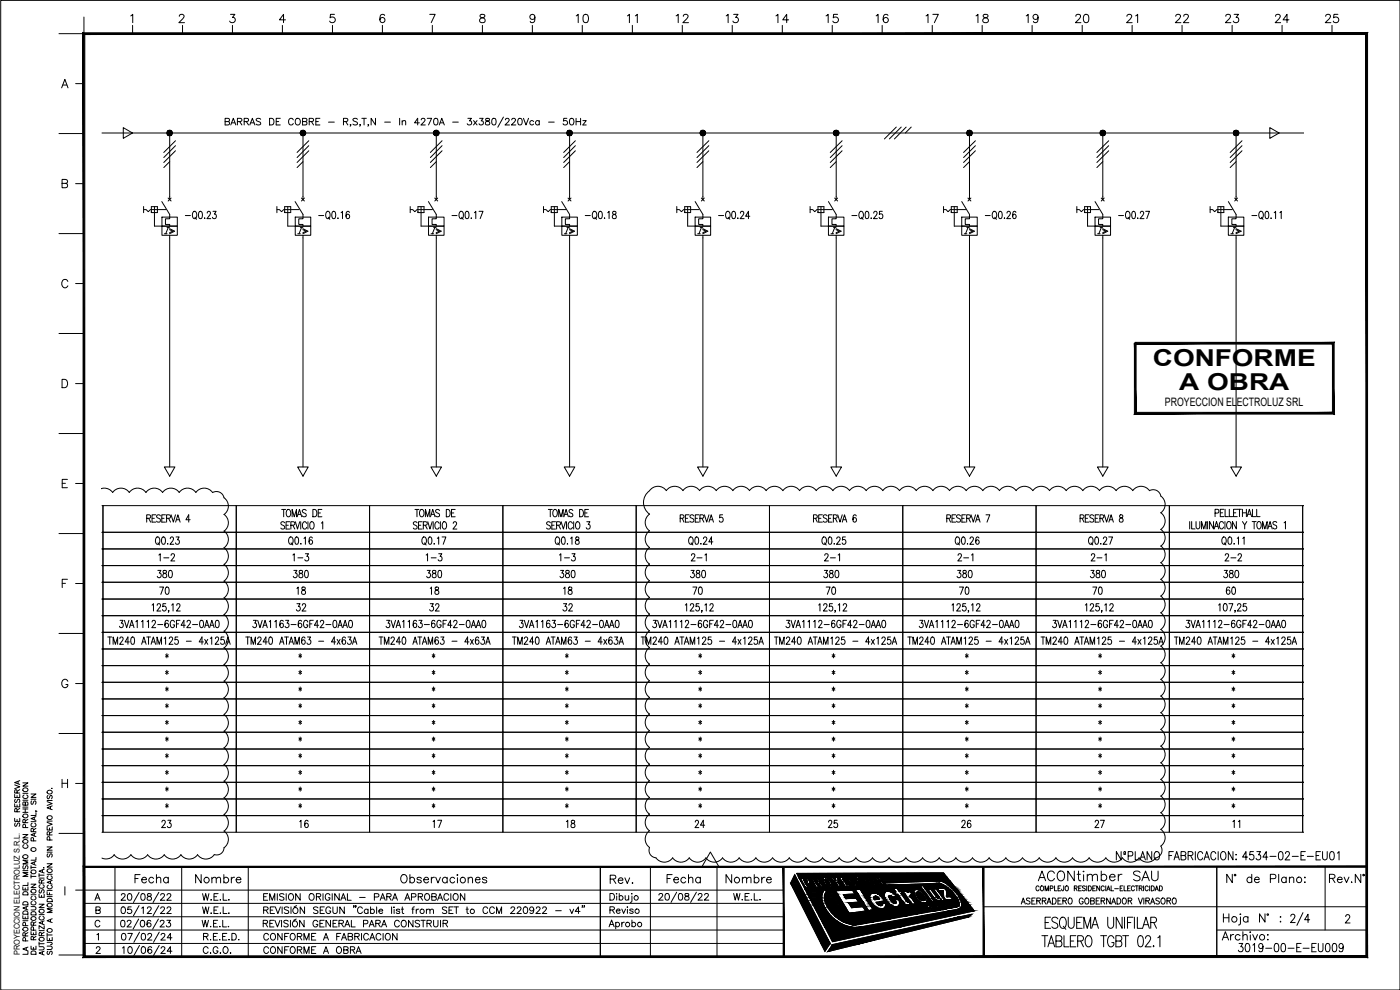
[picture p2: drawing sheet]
<svg xmlns="http://www.w3.org/2000/svg" width="420mm" height="297mm" viewBox="0 0 420 297" stroke-linecap="round" stroke-linejoin="round" font-family="sans-serif">
<defs><g id="words">
<text font-size="7.5" x="386.3" y="279">2/4</text>
<g font-size="7">
<text x="346" y="109.9">CONFORME</text>
<text x="353.9" y="117.1">A OBRA</text>
</g>
<text font-size="6.7" x="210.9" y="266">B</text>
<text font-size="6.6" x="310.8" y="265.6">ACONtimber SAU</text>
<g font-size="5.7">
<text x="172.2" y="8.1">10</text>
<text x="187.3" y="8.1">11</text>
<text x="202.1" y="8.1">12</text>
<text x="217" y="8.1">13</text>
<text x="232.1" y="8.1">14</text>
<text x="246.9" y="8.1">15</text>
<text x="262.1" y="8.1">16</text>
<text x="276.9" y="8.1">17</text>
<text x="292.1" y="8.1">18</text>
<text x="306.9" y="8.1">19</text>
<text x="321.7" y="8.1">20</text>
<text x="337.3" y="8.1">21</text>
<text x="351.7" y="8.1">22</text>
<text x="366.9" y="8.1">23</text>
<text x="381.7" y="8.1">24</text>
<text x="396.9" y="8.1">25</text>
<text x="46.9" y="169.7">1-2</text>
<text x="87.1" y="169.7">1-3</text>
<text x="127" y="169.7">1-3</text>
<text x="166.9" y="169.7">1-3</text>
<text x="206.4" y="169.7">2-1</text>
<text x="246.6" y="169.7">2-1</text>
<text x="286.5" y="169.7">2-1</text>
<text x="326.7" y="169.7">2-1</text>
<text x="366.9" y="169.7">2-2</text>
<text x="372.2" y="259.3">4534-02-E-EU01</text>
<text x="39.5" y="266">Fecha</text>
<text x="57.9" y="266">Nombre</text>
<text x="119.2" y="266">Observaciones</text>
<text x="182.4" y="266.3">Rev.</text>
<text x="199.3" y="266">Fecha</text>
<text x="217" y="266">Nombre</text>
<text x="367.2" y="266">N° de Plano:</text>
<text x="397.9" y="266">Rev.N°</text>
<text x="370.8" y="286.8">3019-00-E-EU009</text>
</g>
<g font-size="5.3">
<text x="46.2" y="174.6">380</text>
<text x="46.9" y="179.6">70</text>
<text x="87.1" y="174.6">380</text>
<text x="88.2" y="179.6">18</text>
<text x="127" y="174.6">380</text>
<text x="128.1" y="179.6">18</text>
<text x="167.2" y="174.6">380</text>
<text x="168.3" y="179.6">18</text>
<text x="206.4" y="174.6">380</text>
<text x="207.1" y="179.6">70</text>
<text x="246.2" y="174.6">380</text>
<text x="246.9" y="179.6">70</text>
<text x="286.5" y="174.6">380</text>
<text x="287.2" y="179.6">70</text>
<text x="326.3" y="174.6">380</text>
<text x="327" y="179.6">70</text>
<text x="366.2" y="174.6">380</text>
<text x="367.2" y="179.6">60</text>
<text x="88.2" y="184.5">32</text>
<text x="128.1" y="184.5">32</text>
<text x="167.9" y="184.5">32</text>
<text x="47.6" y="249.4">23</text>
<text x="88.9" y="249.4">16</text>
<text x="129.1" y="249.4">17</text>
<text x="169" y="249.4">18</text>
<text x="207.8" y="249.4">24</text>
<text x="247.6" y="249.4">25</text>
<text x="287.9" y="249.4">26</text>
<text x="327.7" y="249.4">27</text>
<text x="369" y="249.4">11</text>
<text x="78.3" y="283.3">CONFORME A FABRICACION</text>
</g>
<g font-size="4.9">
<text x="27.5" y="271.3">A</text>
<text x="78.3" y="271.3">EMISION ORIGINAL - PARA APROBACION</text>
<text x="182" y="275.2">Reviso</text>
<text x="60" y="287.2">C.G.O.</text>
<text x="78.3" y="287.2">CONFORME A OBRA</text>
</g>
<text font-size="4.4" x="7.1" y="249.1" transform="rotate(-90 7.1 249.1)">SE RESERVA</text>
<g font-size="4">
<text x="48.7" y="203.6">*</text>
<text x="248.7" y="203.6">*</text>
<text x="48.7" y="208.5">*</text>
<text x="248.7" y="208.5">*</text>
<text x="48.7" y="213.4">*</text>
<text x="248.7" y="213.4">*</text>
<text x="48.7" y="233.5">*</text>
<text x="248.7" y="233.5">*</text>
<text x="48.7" y="238.5">*</text>
<text x="248.7" y="238.5">*</text>
</g>
<text font-size="3.5" x="349.6" y="121.9">PROYECCION ELECTROLUZ SRL</text>
<text font-size="2.4" x="5.9" y="286.6" transform="rotate(-90 5.9 286.6)">PROYECCION ELECTROLUZ S.R.L.</text>
</g></defs>
<!-- layer: SIM_SIMBOLOS -->
<g fill="none" stroke="#000" stroke-width=".3">
<path d="M50.5 59.4l.9 .9M50.9 58.9v.9M51.4 59.4l-.9 .9M90.5 59.4l.9 .9M90.9 58.9v.9M91.4 59.4l-.9 .9M130.5 59.4l.9 .9M130.9 58.9v.9M131.4 59.4l-.9 .9M170.5 59.4l.9 .9M170.9 58.9v.9M171.4 59.4l-.9 .9"/>
<path d="M210.5 59.4l.9 .9M210.9 58.9v.9M211.4 59.4l-.9 .9M250.5 59.4l.9 .9M251 58.9v.9M251.4 59.4l-.9 .9M290.5 59.4l.9 .9M291 58.9v.9M291.4 59.4l-.9 .9M330.5 59.4l.9 .9M331 58.9v.9M331.4 59.4l-.9 .9"/>
<path d="M370.5 59.4l.9 .9M371 58.9v.9M371.4 59.4l-.9 .9M43.1 62v1.8M43.1 62.9h.8l.6 .6 .6-.6h4.7M45.4 63.8h.1M45.4 62h1.8v1.8h-1.8zM46.4 62v5.8h2.2M48.6 60.5l2.3 3.8v1.3h-1.2v1.7h1.2v.5M48.6 65.1h4.6v2.7h-4.6zM48.6 67.8h4.6v2.8h-4.6zM49.3 70.1h.8"/>
<path d="M50.1 68.2h.8M50.5 68.2l-.8 1.9M50.9 68.6l1.5 .8-1.5 .7M50.9 68.9l.9 .5-.9 .4M50.9 70.6v.8M83.1 62v1.8M83.1 62.9h.8l.6 .6 .6-.6h4.7M85.4 63.8h.1M85.4 62h1.8v1.8h-1.8zM86.4 62v5.8h2.2M88.6 60.5l2.3 3.8v1.3h-1.2v1.7h1.2v.5M88.6 65.1h4.7v2.7h-4.7z"/>
<path d="M88.6 67.8h4.7v2.8h-4.7zM89.4 70.1h.7M90.1 68.2h.8M90.5 68.2l-.8 1.9M90.9 68.6l1.5 .8-1.5 .7M90.9 68.9l1 .5-1 .4M90.9 70.6v.8M123.1 62v1.8M123.1 62.9h.8l.6 .6 .6-.6h4.7M125.4 63.8h.1M125.4 62h1.9v1.8h-1.9zM126.4 62v5.8h2.2"/>
<path d="M128.6 60.5l2.3 3.8v1.3h-1.2v1.7h1.2v.5M128.6 65.1h4.7v2.7h-4.7zM128.6 67.8h4.7v2.8h-4.7zM129.4 70.1h.7M130.1 68.2h.8M130.5 68.2l-.7 1.9M130.9 68.6l1.5 .8-1.5 .7M130.9 68.9l1 .5-1 .4M130.9 70.6v.8M163.1 62v1.8M163.2 62.9h.7l.6 .6 .6-.6h4.7M165.4 63.8h.1"/>
<path d="M165.4 62h1.9v1.8h-1.9zM166.4 62v5.8h2.2M168.6 60.5l2.3 3.8v1.3h-1.2v1.7h1.2v.5M168.6 65.1h4.7v2.7h-4.7zM168.6 67.8h4.7v2.8h-4.7zM169.4 70.1h.7M170.1 68.2h.8M170.5 68.2l-.7 1.9M170.9 68.6l1.5 .8-1.5 .7M170.9 68.9l1 .5-1 .4M170.9 70.6v.8M203.1 62v1.8"/>
<path d="M203.2 62.9h.7l.6 .6 .6-.6h4.7M205.5 63.8h.1M205.5 62h1.8v1.8h-1.8zM206.4 62v5.8h2.2M208.6 65.1h4.7v2.7h-4.7zM208.6 67.8h4.7v2.8h-4.7zM208.6 60.5l2.3 3.8v1.3h-1.2v1.7h1.2v.5M209.4 70.1h.7M210.1 68.2h.8M210.5 68.2l-.7 1.9M210.9 68.6l1.5 .8-1.5 .7M210.9 68.9l1 .5-1 .4"/>
<path d="M210.9 70.6v.8M243.1 62v1.8M243.2 62.9h.7l.6 .6 .7-.6h4.6M245.5 63.8h.1M245.5 62h1.8v1.8h-1.8zM246.4 62v5.8h2.2M248.6 65.1h4.7v2.7h-4.7zM248.6 67.8h4.7v2.8h-4.7zM248.6 60.5l2.4 3.8v1.3h-1.3v1.7h1.3v.5M249.4 70.1h.7M250.1 68.2h.8M250.5 68.2l-.7 1.9"/>
<path d="M250.9 68.6l1.5 .8-1.5 .7M250.9 68.9l1 .5-1 .4M251 70.6v.8M283.2 62.9h.7l.6 .6 .7-.6h4.6M283.2 62v1.8M285.5 63.8h.1M285.5 62h1.8v1.8h-1.8zM286.4 62v5.8h2.2M288.6 65.1h4.7v2.7h-4.7zM288.6 67.8h4.7v2.8h-4.7zM288.6 60.5l2.4 3.8v1.3h-1.3v1.7h1.3v.5M289.4 70.1h.8"/>
<path d="M290.2 68.2h.7M290.5 68.2l-.7 1.9M290.9 68.6l1.5 .8-1.5 .7M290.9 68.9l1 .5-1 .4M291 70.6v.8M323.2 62.9h.7l.6 .6 .7-.6h4.6M323.2 62v1.8M325.5 63.8h.1M325.5 62h1.8v1.8h-1.8zM326.4 62v5.8h2.2M328.6 65.1h4.7v2.7h-4.7zM328.6 67.8h4.7v2.8h-4.7z"/>
<path d="M328.6 60.5l2.4 3.8v1.3h-1.3v1.7h1.3v.5M329.4 70.1h.8M330.2 68.2h.7M330.5 68.2l-.7 1.9M330.9 68.6l1.5 .8-1.5 .7M330.9 68.9l1 .5-1 .4M331 70.6v.8M363.2 62.9h.7l.6 .6 .7-.6h4.6M363.2 62v1.8M365.5 63.8h.1M365.5 62h1.8v1.8h-1.8zM366.4 62v5.8h2.2"/>
<path d="M368.6 65.1h4.7v2.7h-4.7zM368.6 67.8h4.7v2.8h-4.7zM368.6 60.5l2.4 3.8v1.3h-1.3v1.7h1.3v.5M369.4 70.1h.8M370.2 68.2h.7M370.5 68.2l-.7 1.9M370.9 68.6l1.6 .8-1.6 .7M370.9 68.9l1 .5-1 .4M371 70.6v.8"/>
</g>
<!-- layer: TEXTOS -->
<g fill="none" stroke="#000" stroke-width=".3">
<path d="M25.2 5.1v5M67.6 36.5l1.1-.1 .2-.3-.2-.5-1.1-.1v2l1.2-.2v-.7l-.4-.1M69.3 37.5l.7-2 .8 2M69.6 36.9h.9M71.2 36.5l1.2-.1 .2-.3-.1-.4-1.3-.2v2M71.9 36.5l.7 1M73.3 36.5l1.1-.1 .2-.3-.2-.5-1.1-.1v2M73.9 36.5l.7 1M75 37.5l.7-2 .8 2M75.3 36.9h.9M78.2 35.8l-.5-.3-.8 .3 .1 .4 1.2 .7v.3l-.5 .3-.8-.3M80.9 35.5a1.07 1.07 0 0 1 1.3 .6 1.07 1.07 0 0 1-.4 1.3l-.9 .1z"/>
<path d="M82.9 36.5h.8M84.1 35.5h-1.2v2h1.2M88 36a.72 .72 0 0 0-.8-.5 .72 .72 0 0 0-.6 .8 .83 .83 0 0 0 .2 1 .83 .83 0 0 0 1.1-.1l.1-.2M88.8 35.8a.94 .94 0 0 1 1.4 .6 .94 .94 0 0 1-1 1.1l-.4-.3-.2-.5zM90.8 36.5l1.1-.1 .2-.3-.2-.5-1.1-.1v2l1.2-.2v-.7l-.3-.1M92.8 36.5l1.1-.1 .2-.3-.2-.5-1.1-.1v2M93.5 36.5l.6 1M94.8 36.5h.7M96 35.5h-1.2v2h1.2M98.6 36.6h1.7M103.1 36.5l1.1-.1 .2-.3-.2-.5-1.1-.1v2M103.8 36.5l.6 1"/>
<path d="M105.3 37.4h-.2h.2l-.2 .5M107.3 35.8l-.5-.3-.9 .3 .2 .5 1.2 .6v.3l-.5 .3-.9-.3M108.1 37.4h-.1h.1l-.1 .5M108.6 35.5h1.3M109.3 35.5v2M110.6 37.4h-.2h.2l-.2 .5M112.7 35.5v2l-1.3-2v2M115.4 36.6h1.8M119.9 35.5v2M120.7 36.6l.5-.4 .5 .1 .1 1.2M120.7 36.2v1.3M125.9 36.9h-1.5l.9-1.4v2"/>
<path d="M126.4 36l.2-.4 .6-.1 .4 .6-1.3 1.4h1.3M128.2 35.5h1.3l-.9 2M130.4 35.6a.64 .64 0 0 1 1 .3v.5a.85 .85 0 0 1-.7 1.1 1.28 1.28 0 0 1-.3-1.9zM131.8 37.5l.8-2 .8 2M132.1 36.9h1M135.8 36.6h1.7M140.4 35.5h1.1l-.6 .8a.68 .68 0 0 1 .6 .6 .68 .68 0 0 1-.5 .7 .68 .68 0 0 1-.8-.5M142.1 36.2l1.1 1.3M143.2 36.2l-1.1 1.3M143.9 35.5h1.1l-.6 .8a.66 .66 0 0 1 .7 .6 .66 .66 0 0 1-.6 .7 .66 .66 0 0 1-.7-.5M145.8 35.6v.6l.9 .3 .3 .4a.66 .66 0 0 1-.7 .6 .66 .66 0 0 1-.6-.6l.2-.4 1-.5-.1-.4zM147.9 35.6a.64 .64 0 0 1 .9 .3l.1 .5a.85 .85 0 0 1-.8 1.1 1.28 1.28 0 0 1-.2-1.9z"/>
<path d="M151.1 35.1l-1.7 3.1M151.7 36l.1-.4 .6-.1 .4 .6-1.2 1.4h1.3M153.6 36l.2-.4 .5-.1 .4 .6-1.2 1.4h1.3M155.7 35.6l.3-.1a1.03 1.03 0 0 1 .7 1 1.03 1.03 0 0 1-.7 1 1.25 1.25 0 0 1-.3-1.9zM157.1 35.5l.8 2 .7-2M160.1 36.5a.64 .64 0 0 0-.9-.1 .64 .64 0 0 0 0 .9 .64 .64 0 0 0 .9-.1M161.8 36.5a.64 .64 0 0 0-.9-.1 .64 .64 0 0 0 0 .9 .64 .64 0 0 0 .9-.1M161.8 36.2v1.3M164.6 36.6h1.7M170.1 35.5h-.9l-.1 .9a.72 .72 0 0 1 1.1-.1 .72 .72 0 0 1-.1 1.1 .72 .72 0 0 1-1.1-.3M171.2 35.6a.64 .64 0 0 1 .9 .3l.2 .5a.9 .9 0 0 1-.8 1.1 1.25 1.25 0 0 1-.3-1.9zM172.9 36.5h1.3"/>
<path d="M172.9 35.5v2M174.2 35.5v2M174.9 36.2h1l-1 1.3h1M55.6 64.7h1.6M58.1 63.5l.2-.1a1.14 1.14 0 0 1 .8 1.1 1.14 1.14 0 0 1-.8 1.1 1.42 1.42 0 0 1-.2-2.1zM58.5 65.2l.5 .6M59.8 63.5l.4-.1a1.44 1.44 0 0 1 0 2.2h-.1a1.59 1.59 0 0 1-.3-2.1zM61.4 65.4v.2zM62.2 64v-.2a.51 .51 0 0 1 .7-.4 .51 .51 0 0 1 .2 .8l-1 1.4h1.1M63.9 63.4h1l-.6 .8a.65 .65 0 0 1 .6 1.1 .65 .65 0 0 1-1.1-.1M95.6 64.7h1.6M98.1 63.5l.2-.1a1.26 1.26 0 0 1 .3 2.2 1.17 1.17 0 0 1-.9-.9 1.17 1.17 0 0 1 .4-1.2z"/>
<path d="M98.5 65.2l.5 .6M99.8 63.5l.4-.1a1.44 1.44 0 0 1 0 2.2h-.1a1.59 1.59 0 0 1-.3-2.1zM101.4 65.4v.2zM102.4 63.8l.4-.4v2.2M104.9 63.7l-.5-.3a1.29 1.29 0 0 0 0 2.2 .64 .64 0 0 0 .5-.8 .64 .64 0 0 0-.8-.4l-.3 .5M135.6 64.7h1.6M138.1 63.5l.2-.1a1.26 1.26 0 0 1 .3 2.2 1.17 1.17 0 0 1-.9-.9 1.17 1.17 0 0 1 .4-1.2zM138.5 65.2l.5 .6M139.8 63.5l.5-.1a1.44 1.44 0 0 1 0 2.2h-.2a1.59 1.59 0 0 1-.3-2.1zM141.4 65.4v.2zM142.4 63.8l.4-.4v2.2M143.8 63.4h1.1l-.8 2.2"/>
<path d="M175.6 64.7h1.6M178.1 63.5l.2-.1a1.13 1.13 0 0 1 .8 1.1 1.13 1.13 0 0 1-.8 1.1 1.42 1.42 0 0 1-.2-2.1zM178.5 65.2l.5 .6M179.8 63.5l.5-.1a1.44 1.44 0 0 1 0 2.2h-.2a1.59 1.59 0 0 1-.3-2.1zM181.4 65.4v.2zM182.4 63.8l.4-.4v2.2M183.9 63.5v.7a.79 .79 0 0 1 1 .4 .79 .79 0 0 1-.4 1 .7 .7 0 0 1-.8-.7 .7 .7 0 0 1 .9-.7l.3-.2-.1-.5zM215.6 64.7h1.6M218.1 63.5l.2-.1a1.13 1.13 0 0 1 .8 1.1 1.13 1.13 0 0 1-.8 1.1 1.42 1.42 0 0 1-.2-2.1zM218.5 65.2l.5 .6M219.8 63.5l.5-.1a1.44 1.44 0 0 1 0 2.2h-.2a1.59 1.59 0 0 1-.3-2.1zM221.4 65.4v.2z"/>
<path d="M222.2 64l.3-.6h.4l.3 .4a2.42 2.42 0 0 1-1.1 1.8h1.2M225 64.9h-1.2l.8-1.5v2.2M255.7 64.7h1.5M258.1 63.5l.2-.1a1.13 1.13 0 0 1 .9 1.1 1.13 1.13 0 0 1-.9 1.1 1.42 1.42 0 0 1-.2-2.1zM258.5 65.2l.5 .6M259.8 63.5l.5-.1a1.44 1.44 0 0 1 0 2.2l-.5-.1-.1-.3zM261.5 65.4v.2zM262.2 64l.4-.6h.3l.3 .4a2.42 2.42 0 0 1-1.1 1.8h1.2M264.8 63.4h-.9v1a.65 .65 0 0 1 .9 0 .65 .65 0 0 1 0 .9 .65 .65 0 0 1-.9 .1l-.1-.2M295.7 64.7h1.5M298.1 63.5l.2-.1a1.13 1.13 0 0 1 .9 1.1 1.13 1.13 0 0 1-.9 1.1 1.42 1.42 0 0 1-.2-2.1zM298.5 65.2l.5 .6"/>
<path d="M299.9 63.5l.4-.1a1.44 1.44 0 0 1 0 2.2l-.4-.1-.2-.3-.1-.8zM301.5 65.4v.2zM302.2 64l.4-.6h.3l.3 .4a2.42 2.42 0 0 1-1.1 1.8h1.2M304.9 63.7l-.5-.3a1.35 1.35 0 0 0 .1 2.2 .64 .64 0 0 0 .5-.8 .64 .64 0 0 0-.9-.4l-.2 .5M335.7 64.7h1.5M338.1 63.5l.2-.1a1.13 1.13 0 0 1 .9 1.1 1.13 1.13 0 0 1-.9 1.1 1.42 1.42 0 0 1-.2-2.1zM338.5 65.2l.5 .6M339.9 63.5l.2-.1a1.34 1.34 0 0 1 .2 2.2h-.2a1.59 1.59 0 0 1-.2-2.1zM341.5 65.4v.2zM342.2 64l.4-.6h.3l.3 .4a2.42 2.42 0 0 1-1.1 1.8h1.2M343.8 63.4h1.2l-.8 2.2M375.7 64.7h1.5"/>
<path d="M378.1 63.5l.2-.1a1.13 1.13 0 0 1 .9 1.1 1.13 1.13 0 0 1-.9 1.1 1.42 1.42 0 0 1-.2-2.1zM378.5 65.2l.6 .6M379.9 63.5l.3-.1a1.37 1.37 0 0 1 .1 2.2h-.1a1.59 1.59 0 0 1-.3-2.1zM381.5 65.4v.2zM382.4 63.8l.4-.4v2.2M384.1 63.8l.4-.4v2.2M44 155.5l1-.1 .1-.7-1.1-.2v2.2M44.6 155.5l.6 1.2M45.6 155.5h.7M46.7 154.5h-1.1v2.2h1.1M48.1 154.8a.6 .6 0 0 0-.6-.4 .6 .6 0 0 0-.5 .6l1.1 1v.4l-.3 .3-.8-.3M48.6 155.5h.6"/>
<path d="M49.7 154.5h-1.1v2.2h1.1M50 155.5l1-.1 .1-.7-1.1-.2v2.2M50.6 155.5l.6 1.2M51.4 154.5l.6 2.2 .7-2.2M52.7 156.7l.7-2.2 .7 2.2M53 155.9h.8M57.1 155.9h-1.3l.8-1.4v2.2M84.5 152.9h1.2M85.1 152.9v2.2M85.4 156.9a.59 .59 0 0 0-.6-.4 .59 .59 0 0 0-.5 .5l1.1 1.1v.3l-.4 .3-.7-.3M85.9 157.6h.6M86.2 153l.2-.1a1.13 1.13 0 0 1 .9 1.1 1.13 1.13 0 0 1-.9 1.1 1.42 1.42 0 0 1-.2-2.1z"/>
<path d="M87 156.5h-1.1v2.2h1.1M87.3 157.6l1-.1 .1-.8-1.1-.2v2.2M87.7 155.1v-2.2l.6 2.2 .7-2.2v2.2M87.9 157.6l.6 1.1M88.6 156.5l.7 2.2 .7-2.2M89.2 155.1l.7-2.2 .7 2.2M89.5 154.3h.8M90.3 156.5v2.2M91.9 153.2a.59 .59 0 0 0-.8-.3 .59 .59 0 0 0-.3 .7l.9 .5 .2 .7-.4 .3-.8-.3M92 157a.66 .66 0 0 0-.8-.5 .66 .66 0 0 0-.4 .9v.5a.66 .66 0 0 0 .4 .8 .66 .66 0 0 0 .8-.5M92.4 156.5v2.2M93.3 156.7l.1-.2a1.13 1.13 0 0 1 .9 1.1 1.13 1.13 0 0 1-.9 1.1 1.54 1.54 0 0 1-.1-2z"/>
<path d="M93.9 152.9a1.11 1.11 0 0 1 1.2 1.1 1.11 1.11 0 0 1-1.2 1.1zM95.5 153.9h.7M96.4 157l.5-.5v2.2M96.6 152.9h-1.1v2.2h1.1M124.5 152.9h1.2M125.1 152.9v2.2M125.2 156.9a.6 .6 0 0 0-.7-.4 .6 .6 0 0 0-.5 .5l1.2 1.1v.3l-.4 .3-.8-.3M125.6 157.6h.7M126.2 153l.2-.1a1.13 1.13 0 0 1 .9 1.1 1.13 1.13 0 0 1-.9 1.1 1.42 1.42 0 0 1-.2-2.1zM126.7 156.5h-1.1v2.2h1.1M127 157.6l1.1-.1v-.8l-1.1-.2v2.2M127.6 157.6l.6 1.1"/>
<path d="M127.7 155.1v-2.2l.6 2.2 .7-2.2v2.2M128.4 156.5l.6 2.2 .7-2.2M129.2 155.1l.7-2.2 .7 2.2M129.5 154.3h.8M130 156.5v2.2M131.8 157a.66 .66 0 0 0-.8-.5 .66 .66 0 0 0-.5 .9v.5a.66 .66 0 0 0 .5 .8 .66 .66 0 0 0 .8-.5M131.9 153.2a.59 .59 0 0 0-.8-.3 .59 .59 0 0 0-.3 .7l.9 .5 .2 .7-.4 .3-.8-.3M132.2 156.5v2.2M133.1 156.7l.1-.2a1.14 1.14 0 0 1 .9 1.1 1.14 1.14 0 0 1-.9 1.1 1.44 1.44 0 0 1-.1-2zM133.9 152.9a1.16 1.16 0 0 1 1.2 .8 1.16 1.16 0 0 1-.6 1.4h-.6zM135.5 153.9h.7M136 157l.4-.5h.3l.3 .7-1.1 1.5h1.2"/>
<path d="M136.6 152.9h-1.1v2.2h1.1M164.5 152.9h1.2M165.1 152.9v2.2M165.2 156.9a.6 .6 0 0 0-.7-.4 .6 .6 0 0 0-.5 .5l1.2 1.1v.3l-.4 .3-.8-.3M165.6 157.6h.7M166.2 153l.2-.1a1.13 1.13 0 0 1 .9 1.1 1.13 1.13 0 0 1-.9 1.1 1.42 1.42 0 0 1-.2-2.1zM166.7 156.5h-1.1v2.2h1.1M167 157.6l1.1-.1v-.8l-1.1-.2v2.2M167.6 157.6l.6 1.1M167.7 155.1v-2.2l.7 2.2 .6-2.2v2.2M168.4 156.5l.7 2.2 .6-2.2M169.2 155.1l.7-2.2 .7 2.2"/>
<path d="M169.5 154.3h.8M170 156.5v2.2M171.8 157a.66 .66 0 0 0-.8-.5 .66 .66 0 0 0-.5 .9v.5a.66 .66 0 0 0 .5 .8 .66 .66 0 0 0 .8-.5M171.9 153.2a.59 .59 0 0 0-.6-.4 .59 .59 0 0 0-.5 .6l1.1 1.1v.3l-.4 .3-.7-.3M172.2 156.5v2.2M173.1 156.7l.1-.2a1.14 1.14 0 0 1 .9 1.1 1.14 1.14 0 0 1-.9 1.1 1.44 1.44 0 0 1-.1-2zM173.9 152.9a1.16 1.16 0 0 1 1.2 .8 1.16 1.16 0 0 1-.6 1.4h-.6zM175.5 153.9h.7M176.1 156.5h.9l-.5 .9a.65 .65 0 0 1 .6 1 .65 .65 0 0 1-1.2-.1M176.6 152.9h-1.1v2.2h1.1M204.1 155.5l1-.1 .1-.7-1.1-.2v2.2M204.7 155.5l.6 1.2"/>
<path d="M205.7 155.5h.7M206.8 154.5h-1.1v2.2h1.1M208.2 154.8a.62 .62 0 0 0-.6-.4 .62 .62 0 0 0-.5 .6l1.1 1v.4l-.4 .3-.7-.3M208.7 155.5h.6M209.7 154.5h-1v2.2h1M210.1 155.5l1-.1 .1-.7-1.1-.2v2.2M210.7 155.5l.5 1.2M211.4 154.5l.7 2.2 .7-2.2M212.8 156.7l.6-2.2 .7 2.2M213 155.9h.9M216.9 154.5h-.9l-.1 .9a.66 .66 0 0 1 1 0 .66 .66 0 0 1-.1 1 .66 .66 0 0 1-.9-.2M244.1 155.5l1-.1 .1-.7-1.1-.2v2.2"/>
<path d="M244.7 155.5l.6 1.2M245.7 155.5h.7M246.8 154.5h-1.1v2.2h1.1M248.2 154.8a.62 .62 0 0 0-.6-.4 .62 .62 0 0 0-.5 .6l1.1 1v.4l-.4 .3-.7-.3M248.7 155.5h.6M249.7 154.5h-1v2.2h1M250.1 155.5l1-.1 .1-.7-1.1-.2v2.2M250.7 155.5l.5 1.2M251.4 154.5l.7 2.2 .7-2.2M252.8 156.7l.6-2.2 .7 2.2M253 155.9h.9M257 154.8l-.5-.3a1.35 1.35 0 0 0 0 2.2 .66 .66 0 0 0 .5-.8 .66 .66 0 0 0-.8-.5l-.2 .5"/>
<path d="M284.1 155.5l1.1-.1v-.7l-1.1-.2v2.2M284.7 155.5l.6 1.2M285.7 155.5h.7M286.8 154.5h-1.1v2.2h1.1M288.2 154.8a.62 .62 0 0 0-.6-.4 .62 .62 0 0 0-.5 .6l1.1 1v.4l-.4 .3-.7-.3M288.7 155.5h.6M289.7 154.5h-1v2.2h1M290.1 155.5l1-.1 .1-.7-1.1-.2v2.2M290.7 155.5l.6 1.2M291.4 154.5l.7 2.2 .7-2.2M292.8 156.7l.7-2.2 .6 2.2M293 155.9h.9"/>
<path d="M295.9 154.5h1.2l-.9 2.2M324.1 155.5l1.1-.1v-.7l-1.1-.2v2.2M324.7 155.5l.6 1.2M325.7 155.5h.7M326.8 154.5h-1.1v2.2h1.1M328.3 154.8a.62 .62 0 0 0-.7-.4 .62 .62 0 0 0-.5 .6l1.2 1v.4l-.5 .3-.7-.3M328.7 155.5h.7M329.7 154.5h-1v2.2h1M330.1 155.5l1-.1 .1-.7-1.1-.2v2.2M330.7 155.5l.6 1.2M331.4 154.5l.7 2.2 .7-2.2M332.8 156.7l.7-2.2 .6 2.2"/>
<path d="M333 155.9h.9M336.1 154.6v.6a.81 .81 0 0 1 .9 .5 .81 .81 0 0 1-.4 1 .69 .69 0 0 1-.7-.8 .69 .69 0 0 1 .8-.6l.3-.5a.54 .54 0 0 0-.9-.2zM357 156.5v2.2M357.6 156.5v2.2h1M358.9 156.5l.1 1.9a.55 .55 0 0 0 .7 .3 .55 .55 0 0 0 .4-.6v-1.6M360.6 158.7v-2.2l.7 2.2 .7-2.2v2.2M362.4 156.5v2.2M364.2 156.5v2.2l-1.2-2.2v2.2M364.4 158.7l.7-2.2 .7 2.2M364.7 154l.9-.1 .2-.4-.2-.6-.9-.1v2.2M364.7 157.9h.8M366.2 153.9h.7"/>
<path d="M367.2 157a.65 .65 0 0 0-.8-.5 .65 .65 0 0 0-.5 .8v.5a.65 .65 0 0 0 .5 .9 .65 .65 0 0 0 .8-.6M367.3 152.8h-1.1v2.2h1.1M367.6 156.5v2.2M367.7 152.8v2.2h1M368.5 156.6l.1-.1a1.13 1.13 0 0 1 .9 1.1 1.13 1.13 0 0 1-.9 1.1 1.48 1.48 0 0 1-.1-2.1zM368.9 152.8v2.2h1.1M370.2 153.9h.7M371.1 156.5v2.2l-1.2-2.2v2.2M371.3 152.8h-1.1v2.2h1.1M371.4 152.8h1.2M372 152.8v2.2M372.9 156.5l.6 1v1.2"/>
<path d="M372.9 153.9h1.2M372.9 152.8v2.2M374.1 152.8v2.2M374.2 156.5l-.7 1M374.3 155l.6-2.2 .7 2.2M374.5 154.3h.9M375.8 156.5h1.2M375.9 152.8v2.2h1M376.4 156.5v2.2M377.1 152.8v2.2h1.1M377.5 156.6l.2-.1a1.14 1.14 0 0 1 .8 1.1 1.14 1.14 0 0 1-.8 1.1 1.48 1.48 0 0 1-.2-2.1zM378.9 158.7v-2.2l.7 2.2 .7-2.2v2.2"/>
<path d="M380.5 158.7l.7-2.2 .6 2.2M380.7 157.9h.9M383.2 156.8l-.4-.3-.8 .3 .2 .5 .8 .4a.61 .61 0 0 1-.1 1 .61 .61 0 0 1-.9-.3M385.4 156.9l.4-.4v2.2M47 161.2l.2-.1a1.26 1.26 0 0 1 .3 2.2 1.17 1.17 0 0 1-.9-.9 1.17 1.17 0 0 1 .4-1.2zM47.4 162.9l.5 .6M48.7 161.2l.4-.1a1.44 1.44 0 0 1 0 2.2h-.1a1.59 1.59 0 0 1-.3-2.1zM51.1 161.7l.3-.6h.4l.3 .4-.2 .8-.9 1h1.2M52.8 161.1h1l-.5 .9a.65 .65 0 0 1 .5 1 .65 .65 0 0 1-1.1-.1M87 161.2l.1-.1a1.13 1.13 0 0 1 .9 1.1 1.13 1.13 0 0 1-.9 1.1 1.42 1.42 0 0 1-.1-2.1zM87.4 162.9l.5 .6M88.7 161.2l.3-.1a1.34 1.34 0 0 1 .1 2.2h-.1a1.59 1.59 0 0 1-.3-2.1z"/>
<path d="M91.2 161.5l.5-.4v2.2M93.7 161.4l-.3-.3a1.31 1.31 0 0 0-.1 2.2 .61 .61 0 0 0 .5-.8 .61 .61 0 0 0-1-.2v.3M127 161.2l.1-.1a1.13 1.13 0 0 1 .9 1.1 1.13 1.13 0 0 1-.9 1.1 1.42 1.42 0 0 1-.1-2.1zM127.4 162.9l.5 .6M128.7 161.2l.3-.1a1.37 1.37 0 0 1 .2 2.2h-.2a1.59 1.59 0 0 1-.3-2.1zM131.2 161.5l.5-.4v2.2M132.7 161.1h1.1l-.8 2.2M167 161.2l.1-.1a1.13 1.13 0 0 1 .9 1.1 1.13 1.13 0 0 1-.9 1.1 1.42 1.42 0 0 1-.1-2.1zM167.4 162.9l.5 .6M168.7 161.2h.7l.2 .9-.2 1.1-.4 .1a1.59 1.59 0 0 1-.3-2.1zM171.2 161.5l.5-.4v2.2M172.8 161.2v.7a.8 .8 0 0 1 .9 .4 .8 .8 0 0 1-.3 1 .7 .7 0 0 1-.8-.7 .7 .7 0 0 1 .9-.6l.2-.3v-.5z"/>
<path d="M207 161.2l.2-.1a1.13 1.13 0 0 1 .9 1.1 1.13 1.13 0 0 1-.9 1.1 1.42 1.42 0 0 1-.2-2.1zM207.4 162.9l.5 .6M208.7 161.2l.5-.1a1.44 1.44 0 0 1 0 2.2l-.5-.1-.1-.3zM211.1 161.7l.4-.6h.3l.3 .4a2.42 2.42 0 0 1-1.1 1.8h1.2M214 162.6h-1.3l.8-1.5v2.2M247 161.2l.2-.1a1.13 1.13 0 0 1 .9 1.1 1.13 1.13 0 0 1-.9 1.1 1.42 1.42 0 0 1-.2-2.1zM247.4 162.9l.5 .6M248.8 161.2l.4-.1a1.44 1.44 0 0 1 0 2.2l-.4-.1-.2-.3-.1-.8zM251.1 161.7l.4-.6h.3l.3 .4a2.42 2.42 0 0 1-1.1 1.8h1.2M253.7 161.1h-.8l-.1 1a.65 .65 0 0 1 .9 0 .65 .65 0 0 1 0 .9 .65 .65 0 0 1-.9 .1l-.1-.2M287 161.2l.2-.1a1.13 1.13 0 0 1 .9 1.1 1.13 1.13 0 0 1-.9 1.1 1.42 1.42 0 0 1-.2-2.1zM287.4 162.9l.6 .6"/>
<path d="M288.8 161.2l.3-.1a1.34 1.34 0 0 1 .1 2.2h-.1a1.59 1.59 0 0 1-.3-2.1zM291.1 161.7l.4-.6h.3l.3 .4a2.42 2.42 0 0 1-1.1 1.8h1.2M293.8 161.4l-.3-.3a1.31 1.31 0 0 0-.1 2.2 .61 .61 0 0 0 .5-.8 .61 .61 0 0 0-1-.2l-.1 .3M327 161.2l.2-.1a1.13 1.13 0 0 1 .9 1.1 1.13 1.13 0 0 1-.9 1.1 1.42 1.42 0 0 1-.2-2.1zM327.4 162.9l.6 .6M328.8 161.2l.3-.1a1.37 1.37 0 0 1 .1 2.2h-.1a1.59 1.59 0 0 1-.3-2.1zM331.1 161.7l.4-.6h.3l.3 .4a2.42 2.42 0 0 1-1.1 1.8h1.2M332.7 161.1h1.2l-.8 2.2M367 161.2l.2-.1a1.14 1.14 0 0 1 .8 1.1 1.14 1.14 0 0 1-.8 1.1 1.42 1.42 0 0 1-.2-2.1zM367.4 162.9l.5 .6M368.8 161.2l.4-.1a1.44 1.44 0 0 1 0 2.2h-.2a1.59 1.59 0 0 1-.2-2.1zM371.3 161.5l.4-.4v2.2"/>
<path d="M373 161.5l.4-.4v2.2M32.3 191.1h1.2M32.9 191.1v2.2M34 193.3v-2.2l.6 2.2 .7-2.2v2.2M36 191.6l.1-.4 .5-.1 .4 .7-1.1 1.5h1.1M36 186.1h.9l-.5 .9a.64 .64 0 0 1 .6 .9 .64 .64 0 0 1-1.1 0M37.3 186.1l.7 2.2 .7-2.2M38.8 192.6h-1.3l.9-1.5v2.2M38.9 188.3l.6-2.2 .7 2.2M39.1 187.6h.9M39.5 191.2h.7l.2 .9-.2 1.1-.4 .1a1.59 1.59 0 0 1-.3-2.1zM40.8 186.5l.4-.4v2.2"/>
<path d="M42.5 186.5l.4-.4v2.2M42.5 193.3l.7-2.2 .7 2.2M42.8 192.6h.8M44 191.1h1.2M44.2 186.5l.4-.4v2.2M44.6 191.1v2.2M45.3 193.3l.7-2.2 .7 2.2M45.6 192.6h.8M45.6 181.6l.5-.5v2.2M45.6 186.6l.2-.4a.61 .61 0 0 1 .8 .2 .61 .61 0 0 1-.2 .9l-.8 1h1.1M47.1 193.3v-2.2l.7 2.2 .7-2.2v2.2M47.2 181.6l.1-.4a.61 .61 0 0 1 .9 .2 .61 .61 0 0 1-.3 .9l-.8 1h1.2"/>
<path d="M47.3 187.4h1.6M49.3 191.5l.4-.4v2.2M49.7 196.5l.8 .6M49.7 181.1h-.8v1a.66 .66 0 0 1 .8 0 .66 .66 0 0 1 0 .9 .66 .66 0 0 1-.8 .1l-.1-.2M50.1 196.1v1.3M50.5 186.4l-.5-.3a1.29 1.29 0 0 0 .1 2.2 .66 .66 0 0 0 .5-.8 .66 .66 0 0 0-.9-.4l-.2 .5M50.5 196.5l-.8 .6M50.7 183.2h-.2h.2l-.2 .6M50.8 191.6l.2-.4 .5-.1 .3 .7-1.1 1.5h1.2M51.5 181.6l.4-.5v2.2M52.4 186.6a.66 .66 0 0 0-.8-.5 .66 .66 0 0 0-.5 .9v.5a.66 .66 0 0 0 .6 .8 .66 .66 0 0 0 .7-.8h-.5M53 187.2h.6"/>
<path d="M53 181.6l.2-.4a.61 .61 0 0 1 .8 .2 .61 .61 0 0 1-.2 .9l-.8 1h1.1M53.4 191.1h-.8l-.1 1a.66 .66 0 0 1 .9 0 .66 .66 0 0 1 0 .9 .66 .66 0 0 1-.9 .1l-.1-.2M54 186.1h-1v2.2M55.6 187.6h-1.2l.8-1.5v2.2M55.9 192.4h1.5M56.1 186.6l.2-.4a.61 .61 0 0 1 .8 .2 .61 .61 0 0 1-.2 .9l-.9 1h1.2M57.8 187.4h1.5M60.2 186.2l.4-.1a1.43 1.43 0 0 1 0 2.2h-.2a1.63 1.63 0 0 1-.2-2.1zM61 192.6h-1.2l.8-1.5v2.2M61.4 188.3l.7-2.2 .6 2.2M61.4 191.8l1 1.5M61.6 187.6h.9"/>
<path d="M62.4 191.8l-1 1.5M62.9 188.3l.7-2.2 .7 2.2M63.1 191.5l.4-.4v2.2M63.2 187.6h.8M64.6 191.6l.2-.4a.59 .59 0 0 1 .8 .3 .59 .59 0 0 1-.2 .8l-.8 1h1.1M64.9 186.2l.4-.1a1.43 1.43 0 0 1 0 2.2h-.2a1.63 1.63 0 0 1-.2-2.1zM67.2 191.1h-.8l-.1 1a.66 .66 0 0 1 1 0 .66 .66 0 0 1-.1 .9 .66 .66 0 0 1-1-.1M67.7 193.3l.7-2.2 .7 2.2M68 192.6h.8M73.7 191.1h1.2M74.3 191.1v2.2M75.4 193.3v-2.2l.6 2.2 .7-2.2v2.2"/>
<path d="M76 186.1h.9l-.4 .9a.64 .64 0 0 1 .5 1 .64 .64 0 0 1-1.1-.1M77.3 191.6l.2-.4 .5-.1 .4 .7-1.1 1.5h1.1M77.3 186.1l.7 2.2 .7-2.2M78.9 188.3l.6-2.2 .7 2.2M79.1 187.6h.9M80.2 192.6h-1.2l.8-1.5v2.2M80.8 186.5l.4-.4v2.2M80.9 191.2l.4-.1a1.43 1.43 0 0 1 0 2.2l-.4-.1-.2-.3zM82.5 186.5l.4-.4v2.2M83.9 193.3l.7-2.2 .6 2.2M84.2 192.6h.8M85 186.4l-.5-.3a1.29 1.29 0 0 0 .1 2.2 .66 .66 0 0 0 .4-.8 .66 .66 0 0 0-.8-.4l-.2 .5"/>
<path d="M85.4 191.1h1.2M85.7 186.1h1l-.6 .9a.65 .65 0 0 1 .6 1 .65 .65 0 0 1-1.1-.1M86 191.1v2.2M86.7 193.3l.7-2.2 .7 2.2M87 192.6h.8M87.3 187.4h1.6M88.5 193.3v-2.2l.7 2.2 .6-2.2v2.2M89.7 196.5l.8 .6M90.1 196.1v1.3M90.5 186.4l-.5-.3a1.29 1.29 0 0 0 .1 2.2 .66 .66 0 0 0 .5-.8 .66 .66 0 0 0-.9-.4l-.2 .5M90.5 196.5l-.8 .6M91.5 191.5l-.5-.4a1.29 1.29 0 0 0 .1 2.2 .66 .66 0 0 0 .5-.8 .66 .66 0 0 0-.8-.4l-.3 .5"/>
<path d="M92.3 191.1h.9l-.5 .9a.65 .65 0 0 1 .6 1 .65 .65 0 0 1-1.2-.1M92.4 186.6a.66 .66 0 0 0-.8-.5 .66 .66 0 0 0-.5 .9v.5a.66 .66 0 0 0 .6 .8 .66 .66 0 0 0 .7-.8h-.5M93 187.2h.6M94 186.1h-1v2.2M95.6 187.6h-1.2l.8-1.5v2.2M95.6 192.4h1.6M96.1 186.6l.2-.4a.61 .61 0 0 1 .8 .2 .61 .61 0 0 1-.2 .9l-.8 1h1.1M97.8 187.4h1.5M100.2 186.2l.4-.1a1.43 1.43 0 0 1 0 2.2h-.2a1.63 1.63 0 0 1-.2-2.1zM100.8 192.6h-1.3l.8-1.5v2.2M101.2 191.8l.9 1.5M101.4 188.3l.7-2.2 .6 2.2"/>
<path d="M101.7 187.6h.8M102.1 191.8l-.9 1.5M102.9 188.3l.7-2.2 .7 2.2M103.2 187.6h.8M103.7 191.5l-.5-.4a1.29 1.29 0 0 0 .1 2.2 .66 .66 0 0 0 .4-.8 .66 .66 0 0 0-.8-.4l-.2 .5M104.4 191.1h1l-.5 .9a.65 .65 0 0 1 .5 1 .65 .65 0 0 1-1.1-.1M104.9 186.2l.4-.1a1.43 1.43 0 0 1 0 2.2h-.2a1.63 1.63 0 0 1-.2-2.1zM105.8 193.3l.6-2.2 .7 2.2M106 192.6h.8M113.7 191.1h1.2M114.3 191.1v2.2M115.4 193.3v-2.2l.6 2.2 .7-2.2v2.2"/>
<path d="M116 186.1h.9l-.4 .9a.64 .64 0 0 1 .5 1 .64 .64 0 0 1-1.1-.1M117.3 191.6l.2-.4 .5-.1 .4 .7-1.1 1.5h1.1M117.3 186.1l.7 2.2 .7-2.2M118.9 188.3l.6-2.2 .7 2.2M119.1 187.6h.9M120.2 192.6h-1.2l.8-1.5v2.2M120.8 186.5l.4-.4v2.2M120.9 191.2l.4-.1a1.43 1.43 0 0 1 0 2.2l-.4-.1-.2-.3v-.8zM122.5 186.5l.4-.4v2.2M123.9 193.3l.7-2.2 .6 2.2M124.2 192.6h.8M125 186.4l-.5-.3a1.29 1.29 0 0 0 .1 2.2 .66 .66 0 0 0 .5-.8 .66 .66 0 0 0-.9-.4l-.2 .5"/>
<path d="M125.4 191.1h1.2M125.7 186.1h1l-.5 .9a.65 .65 0 0 1 .5 1 .65 .65 0 0 1-1.1-.1M126 191.1v2.2M126.7 193.3l.7-2.2 .7 2.2M127 192.6h.8M127.3 187.4h1.6M128.5 193.3v-2.2l.7 2.2 .6-2.2v2.2M129.7 196.5l.8 .6M130.1 196.1v1.3M130.5 186.4l-.5-.3a1.29 1.29 0 0 0 .1 2.2 .66 .66 0 0 0 .5-.8 .66 .66 0 0 0-.8-.4l-.3 .5M130.5 196.5l-.8 .6M131.5 191.5l-.5-.4a1.29 1.29 0 0 0 .1 2.2 .66 .66 0 0 0 .5-.8 .66 .66 0 0 0-.8-.4l-.3 .5"/>
<path d="M132.3 191.1h.9l-.5 .9a.65 .65 0 0 1 .6 1 .65 .65 0 0 1-1.2-.1M132.4 186.6a.66 .66 0 0 0-.8-.5 .66 .66 0 0 0-.5 .9v.5a.66 .66 0 0 0 .6 .8 .66 .66 0 0 0 .7-.8h-.4M133 187.2h.6M134 186.1h-1v2.2M135.6 187.6h-1.2l.8-1.5v2.2M135.6 192.4h1.6M136.1 186.6l.2-.4a.61 .61 0 0 1 .8 .2 .61 .61 0 0 1-.2 .9l-.8 1h1.1M137.8 187.4h1.5M140.2 186.2l.4-.1a1.43 1.43 0 0 1 0 2.2h-.2a1.63 1.63 0 0 1-.2-2.1zM140.8 192.6h-1.3l.8-1.5v2.2M141.2 191.8l.9 1.5M141.4 188.3l.7-2.2 .6 2.2"/>
<path d="M141.7 187.6h.8M142.1 191.8l-.9 1.5M142.9 188.3l.7-2.2 .7 2.2M143.2 187.6h.8M143.7 191.5l-.5-.4a1.29 1.29 0 0 0 .1 2.2 .66 .66 0 0 0 .4-.8 .66 .66 0 0 0-.8-.4l-.2 .5M144.4 191.1h1l-.5 .9a.65 .65 0 0 1 .5 1 .65 .65 0 0 1-1.1-.1M144.9 186.2l.4-.1a1.43 1.43 0 0 1 0 2.2h-.2a1.63 1.63 0 0 1-.2-2.1zM145.8 193.3l.6-2.2 .7 2.2M146.1 192.6h.8M153.8 191.1h1.1M154.3 191.1v2.2M155.4 193.3v-2.2l.6 2.2 .7-2.2v2.2"/>
<path d="M156 186.1h1l-.5 .9a.65 .65 0 0 1 .5 1 .65 .65 0 0 1-1.1-.1M157.4 191.6l.1-.4 .5-.1 .4 .7-1.1 1.5h1.2M157.4 186.1l.6 2.2 .7-2.2M158.9 188.3l.7-2.2 .6 2.2M159.1 187.6h.9M160.2 192.6h-1.2l.8-1.5v2.2M160.8 186.5l.4-.4v2.2M160.9 191.2l.3-.1a1.33 1.33 0 0 1 .1 2.2h-.1a1.59 1.59 0 0 1-.3-2.1zM162.5 186.5l.4-.4v2.2M163.9 193.3l.7-2.2 .7 2.2M164.2 192.6h.8M165 186.4l-.5-.3a1.29 1.29 0 0 0 .1 2.2 .66 .66 0 0 0 .5-.8 .66 .66 0 0 0-.8-.4l-.3 .5"/>
<path d="M165.4 191.1h1.2M165.7 186.1h1l-.5 .9a.65 .65 0 0 1 .5 1 .65 .65 0 0 1-1.1-.1M166 191.1v2.2M166.8 193.3l.6-2.2 .7 2.2M167 192.6h.9M167.3 187.4h1.6M168.5 193.3v-2.2l.7 2.2 .6-2.2v2.2M169.7 196.5l.8 .6M170.1 196.1v1.3M170.5 186.4l-.5-.3a1.35 1.35 0 0 0 .1 2.2 .66 .66 0 0 0 .5-.8 .66 .66 0 0 0-.8-.4l-.3 .5M170.5 196.5l-.8 .6M171.5 191.5l-.5-.4a1.29 1.29 0 0 0 .1 2.2 .66 .66 0 0 0 .5-.8 .66 .66 0 0 0-.8-.4l-.3 .5"/>
<path d="M172.3 191.1h.9l-.5 .9a.65 .65 0 0 1 .6 1 .65 .65 0 0 1-1.2-.1M172.4 186.6a.66 .66 0 0 0-.8-.5 .66 .66 0 0 0-.5 .9v.5a.66 .66 0 0 0 .6 .8 .66 .66 0 0 0 .7-.8h-.4M173 187.2h.7M174 186.1h-1v2.2M175.6 187.6h-1.2l.8-1.5v2.2M175.6 192.4h1.6M176.1 186.6l.2-.4a.61 .61 0 0 1 .9 .2 .61 .61 0 0 1-.3 .9l-.8 1h1.1M177.8 187.4h1.5M180.2 186.2l.4-.1a1.43 1.43 0 0 1 0 2.2h-.2a1.63 1.63 0 0 1-.2-2.1zM180.8 192.6h-1.3l.8-1.5v2.2M181.2 191.8l.9 1.5M181.4 188.3l.7-2.2 .7 2.2"/>
<path d="M181.7 187.6h.8M182.1 191.8l-.9 1.5M182.9 188.3l.7-2.2 .7 2.2M183.2 187.6h.8M183.7 191.5l-.5-.4a1.29 1.29 0 0 0 .1 2.2 .66 .66 0 0 0 .5-.8 .66 .66 0 0 0-.9-.4l-.2 .5M184.4 191.1h1l-.5 .9a.65 .65 0 0 1 .5 1 .65 .65 0 0 1-1.1-.1M184.9 186.2l.4-.1a1.43 1.43 0 0 1 0 2.2h-.2a1.63 1.63 0 0 1-.2-2.1zM185.8 193.3l.6-2.2 .7 2.2M186.1 192.6h.8M192.4 191.1h1.1M193 191.1v2.2M194 193.3v-2.2l.6 2.2 .7-2.2v2.2"/>
<path d="M196 191.6l.3-.5h.4l.3 .7-1.1 1.5h1.2M196 186.1h1l-.5 .9a.65 .65 0 0 1 .5 1 .65 .65 0 0 1-1.1-.1M197.4 186.1l.6 2.2 .7-2.2M198.8 192.6h-1.2l.8-1.5v2.2M198.9 188.3l.7-2.2 .6 2.2M199.1 187.6h.9M199.5 191.2l.4-.1a1.43 1.43 0 0 1 0 2.2h-.1a1.59 1.59 0 0 1-.3-2.1zM200.8 186.5l.5-.4v2.2M202.5 186.5l.4-.4v2.2M202.5 193.3l.7-2.2 .7 2.2M202.8 192.6h.8M204 191.1h1.2"/>
<path d="M204.2 186.5l.4-.4v2.2M204.6 191.1v2.2M205.4 193.3l.6-2.2 .7 2.2M205.6 192.6h.9M205.7 181.6l.4-.5v2.2M205.7 186.6l.1-.4a.61 .61 0 0 1 .9 .2 .61 .61 0 0 1-.3 .9l-.8 1h1.2M207.1 193.3v-2.2l.7 2.2 .7-2.2v2.2M207.2 181.6l.1-.4a.61 .61 0 0 1 .9 .2 .61 .61 0 0 1-.3 .9l-.8 1h1.2M207.3 187.4h1.6M209.3 191.5l.4-.4v2.2M209.7 196.5l.9 .6M209.8 181.1h-.8l-.1 1a.66 .66 0 0 1 .9 0 .66 .66 0 0 1 0 .9 .66 .66 0 0 1-.9 .1l-.1-.2"/>
<path d="M210.1 196.1v1.3M210.5 186.4l-.5-.3a1.35 1.35 0 0 0 .1 2.2 .65 .65 0 0 0 .5-.8 .65 .65 0 0 0-.8-.4l-.2 .5M210.6 196.5l-.9 .6M210.7 183.2h-.2h.2l-.2 .6M210.8 191.6l.4-.5h.3l.3 .7-1.1 1.5h1.2M211.5 181.6l.5-.5v2.2M212.4 186.6a.66 .66 0 0 0-.8-.5 .66 .66 0 0 0-.5 .9v.5a.66 .66 0 0 0 .7 .8 .66 .66 0 0 0 .6-.8h-.4M213 187.2h.7M213.1 181.6l.1-.4a.61 .61 0 0 1 .8 .3 .61 .61 0 0 1-.2 .8l-.8 1h1.1M213.4 191.1h-.8l-.1 1a.66 .66 0 0 1 1 0 .66 .66 0 0 1-.1 .9 .66 .66 0 0 1-1-.1M214.1 186.1h-1.1v2.2M215.6 187.6h-1.2l.8-1.5v2.2"/>
<path d="M215.9 192.4h1.6M216.2 186.6l.1-.4a.61 .61 0 0 1 .9 .2 .61 .61 0 0 1-.3 .9l-.8 1h1.2M217.8 187.4h1.5M220.2 186.2l.4-.1a1.43 1.43 0 0 1 0 2.2h-.2a1.63 1.63 0 0 1-.2-2.1zM221.1 192.6h-1.3l.8-1.5v2.2M221.4 188.3l.7-2.2 .7 2.2M221.5 191.8l.9 1.5M221.7 187.6h.8M222.4 191.8l-.9 1.5M222.9 188.3l.7-2.2 .7 2.2M223.1 191.5l.5-.4v2.2M223.2 187.6h.8"/>
<path d="M224.7 191.6l.3-.5h.3l.4 .7-1.1 1.5h1.2M224.9 186.2l.4-.1a1.43 1.43 0 0 1 0 2.2h-.2a1.63 1.63 0 0 1-.2-2.1zM227.2 191.1h-.8v1a.66 .66 0 0 1 .8 0 .66 .66 0 0 1 0 .9 .66 .66 0 0 1-.8 .1l-.1-.2M227.8 193.3l.6-2.2 .7 2.2M228 192.6h.9M232.4 191.1h1.2M233 191.1v2.2M234 193.3v-2.2l.7 2.2 .6-2.2v2.2M236 191.6l.3-.5h.4l.3 .7-1.1 1.5h1.2M236.1 186.1h.9l-.5 .9a.65 .65 0 0 1 .5 1 .65 .65 0 0 1-1.1-.1M237.4 186.1l.6 2.2 .7-2.2M238.8 192.6h-1.2l.8-1.5v2.2"/>
<path d="M238.9 188.3l.7-2.2 .6 2.2M239.1 187.6h.9M239.5 191.2l.4-.1a1.43 1.43 0 0 1 0 2.2h-.1a1.59 1.59 0 0 1-.3-2.1zM240.8 186.5l.5-.4v2.2M242.5 186.5l.4-.4v2.2M242.5 193.3l.7-2.2 .7 2.2M242.8 192.6h.8M244.1 191.1h1.1M244.2 186.5l.4-.4v2.2M244.6 191.1v2.2M245.4 193.3l.6-2.2 .7 2.2M245.6 192.6h.9"/>
<path d="M245.7 181.6l.4-.5v2.2M245.7 186.6l.2-.4 .4-.1 .4 .7-1.1 1.5h1.2M247.1 193.3v-2.2l.7 2.2 .7-2.2v2.2M247.2 181.6l.2-.4a.61 .61 0 0 1 .8 .2 .61 .61 0 0 1-.3 .9l-.8 1h1.2M247.4 187.4h1.5M249.3 191.5l.5-.4v2.2M249.7 196.5l.9 .6M249.8 181.1h-.8l-.1 1a.66 .66 0 0 1 .9 0 .66 .66 0 0 1 0 .9 .66 .66 0 0 1-.9 .1l-.1-.2M250.1 196.1v1.3M250.5 186.4l-.4-.3a1.32 1.32 0 0 0 0 2.2 .65 .65 0 0 0 .5-.8 .65 .65 0 0 0-.8-.4l-.2 .5M250.6 196.5l-.9 .6M250.7 183.2h-.2h.2l-.2 .6"/>
<path d="M250.8 191.6l.4-.5h.3l.3 .7-1.1 1.5h1.2M251.5 181.6l.5-.5v2.2M252.4 186.6a.66 .66 0 0 0-.8-.5 .66 .66 0 0 0-.5 .9v.5a.66 .66 0 0 0 .7 .8 .66 .66 0 0 0 .6-.8h-.4M253 187.2h.7M253.1 181.6l.1-.4a.61 .61 0 0 1 .9 .2 .61 .61 0 0 1-.3 .9l-.8 1h1.2M253.4 191.1h-.8l-.1 1a.66 .66 0 0 1 1 0 .66 .66 0 0 1-.1 .9 .66 .66 0 0 1-1-.1M254.1 186.1h-1.1v2.2M255.7 187.6h-1.3l.8-1.5v2.2M255.9 192.4h1.6M256.2 186.6l.1-.4a.61 .61 0 0 1 .9 .2 .61 .61 0 0 1-.3 .9l-.8 1h1.2M257.9 187.4h1.4M260.2 186.2l.4-.1a1.43 1.43 0 0 1 0 2.2h-.2a1.63 1.63 0 0 1-.2-2.1z"/>
<path d="M261.1 192.6h-1.3l.8-1.5v2.2M261.5 188.3l.6-2.2 .7 2.2M261.5 191.8l.9 1.5M261.7 187.6h.9M262.4 191.8l-.9 1.5M262.9 188.3l.7-2.2 .7 2.2M263.1 191.5l.5-.4v2.2M263.2 187.6h.8M264.7 191.6l.1-.4 .5-.1 .4 .7-1.1 1.5h1.2M264.9 186.2l.4-.1a1.43 1.43 0 0 1 0 2.2h-.2a1.63 1.63 0 0 1-.2-2.1zM267.3 191.1h-.9v1a.66 .66 0 0 1 .9 0 .66 .66 0 0 1 0 .9 .66 .66 0 0 1-.9 .1l-.1-.2M267.8 193.3l.6-2.2 .7 2.2"/>
<path d="M268 192.6h.9M272.4 191.1h1.2M273 191.1v2.2M274 193.3v-2.2l.7 2.2 .6-2.2v2.2M276 191.6l.2-.4 .5-.1 .3 .7-1.1 1.5h1.2M276.1 186.1h.9l-.5 .9a.65 .65 0 0 1 .5 1 .65 .65 0 0 1-1.1-.1M277.4 186.1l.6 2.2 .7-2.2M278.8 192.6h-1.2l.8-1.5v2.2M278.9 188.3l.7-2.2 .6 2.2M279.1 187.6h.9M279.5 191.2l.5-.1a1.43 1.43 0 0 1 0 2.2h-.2a1.59 1.59 0 0 1-.3-2.1zM280.8 186.5l.5-.4v2.2"/>
<path d="M282.5 186.5l.4-.4v2.2M282.5 193.3l.7-2.2 .7 2.2M282.8 192.6h.8M284.1 191.1h1.1M284.2 186.5l.4-.4v2.2M284.6 191.1v2.2M285.4 193.3l.6-2.2 .7 2.2M285.7 192.6h.8M285.7 181.6l.4-.5v2.2M285.7 186.6v-.1a.51 .51 0 0 1 .7-.3 .51 .51 0 0 1 .2 .8l-1 1.3h1.2M287.1 193.3v-2.2l.7 2.2 .7-2.2v2.2M287.2 181.6l.2-.4a.61 .61 0 0 1 .8 .2 .61 .61 0 0 1-.2 .9l-.9 1h1.2"/>
<path d="M287.4 187.4h1.5M289.3 191.5l.5-.4v2.2M289.7 196.5l.9 .6M289.8 181.1h-.8l-.1 1a.66 .66 0 0 1 .9 0 .66 .66 0 0 1-.1 1 .66 .66 0 0 1-.9-.2M290.2 196.1v1.3M290.5 186.4l-.4-.3a1.29 1.29 0 0 0 .1 2.2 .66 .66 0 0 0 .4-.8 .66 .66 0 0 0-.8-.4l-.2 .5M290.6 196.5l-.9 .6M290.7 183.2h-.2h.2l-.2 .6M290.8 191.6l.4-.5h.3l.3 .7-1.1 1.5h1.2M291.5 181.6l.5-.5v2.2M292.4 186.6a.66 .66 0 0 0-.8-.5 .66 .66 0 0 0-.5 .9v.5a.66 .66 0 0 0 .7 .8 .66 .66 0 0 0 .6-.8h-.4M293 187.2h.7"/>
<path d="M293.1 181.6l.1-.4a.61 .61 0 0 1 .9 .2 .61 .61 0 0 1-.3 .9l-.8 1h1.2M293.5 191.1h-.9l-.1 1a.66 .66 0 0 1 1 0 .66 .66 0 0 1-.1 .9 .66 .66 0 0 1-1-.1M294.1 186.1h-1.1v2.2M295.7 187.6h-1.3l.8-1.5v2.2M296 192.4h1.5M296.2 186.6l.1-.4a.61 .61 0 0 1 .9 .2 .61 .61 0 0 1-.3 .9l-.8 1h1.2M297.9 187.4h1.4M300.2 186.2l.4-.1a1.43 1.43 0 0 1 0 2.2h-.2a1.63 1.63 0 0 1-.2-2.1zM301.1 192.6h-1.3l.9-1.5v2.2M301.5 188.3l.6-2.2 .7 2.2M301.5 191.8l.9 1.5M301.7 187.6h.9"/>
<path d="M302.4 191.8l-.9 1.5M303 188.3l.6-2.2 .7 2.2M303.1 191.5l.5-.4v2.2M303.2 187.6h.8M304.7 191.6l.1-.4 .6-.1 .3 .7-1.1 1.5h1.2M304.9 186.2l.4-.1a1.43 1.43 0 0 1 0 2.2h-.2a1.63 1.63 0 0 1-.2-2.1zM307.3 191.1h-.8l-.1 1a.66 .66 0 0 1 .9 0 .66 .66 0 0 1 0 .9 .66 .66 0 0 1-.9 .1l-.1-.2M307.8 193.3l.6-2.2 .7 2.2M308 192.6h.9M312.4 191.1h1.2M313 191.1v2.2M314 193.3v-2.2l.7 2.2 .6-2.2v2.2"/>
<path d="M316 191.6l.2-.4 .5-.1 .3 .7-1.1 1.5h1.2M316.1 186.1h.9l-.5 .9a.65 .65 0 0 1 .5 1 .65 .65 0 0 1-1.1-.1M317.4 186.1l.7 2.2 .6-2.2M318.9 192.6h-1.3l.8-1.5v2.2M318.9 188.3l.7-2.2 .7 2.2M319.2 187.6h.8M319.5 191.2l.5-.1a1.43 1.43 0 0 1 0 2.2h-.2a1.59 1.59 0 0 1-.3-2.1zM320.8 186.5l.5-.4v2.2M322.5 186.5l.4-.4v2.2M322.5 193.3l.7-2.2 .7 2.2M322.8 192.6h.8M324.1 191.1h1.1"/>
<path d="M324.2 186.5l.4-.4v2.2M324.7 191.1v2.2M325.4 193.3l.7-2.2 .6 2.2M325.7 192.6h.8M325.7 181.6l.4-.5v2.2M325.7 186.6v-.1a.51 .51 0 0 1 .7-.3 .51 .51 0 0 1 .2 .8l-1 1.3h1.2M327.2 193.3v-2.2l.6 2.2 .7-2.2v2.2M327.2 181.6l.2-.4a.61 .61 0 0 1 .8 .2 .61 .61 0 0 1-.2 .9l-.9 1h1.2M327.4 187.4h1.5M329.4 191.5l.4-.4v2.2M329.7 196.5l.9 .6M329.8 181.1h-.8l-.1 1a.66 .66 0 0 1 .9 0 .66 .66 0 0 1 0 1 .66 .66 0 0 1-1-.2"/>
<path d="M330.2 196.1v1.3M330.5 186.4v-.2l-.4-.1a1.29 1.29 0 0 0 .1 2.2 .66 .66 0 0 0 .4-.8 .66 .66 0 0 0-.8-.4l-.2 .5M330.6 196.5l-.9 .6M330.7 183.2h-.2h.2l-.2 .6M330.8 191.6l.2-.4 .5-.1 .4 .7-1.1 1.5h1.1M331.6 181.6l.4-.5v2.2M332.4 186.6a.66 .66 0 0 0-.8-.5 .66 .66 0 0 0-.5 .9v.5a.66 .66 0 0 0 .7 .8 .66 .66 0 0 0 .6-.8h-.4M333 187.2h.7M333.1 181.6l.1-.4a.61 .61 0 0 1 .9 .2 .61 .61 0 0 1-.3 .9l-.8 1h1.2M333.5 191.1h-.9l-.1 1a.66 .66 0 0 1 1 0 .66 .66 0 0 1-.1 .9 .66 .66 0 0 1-1-.1M334.1 186.1h-1.1v2.2M335.7 187.6h-1.3l.8-1.5v2.2"/>
<path d="M336 192.4h1.5M336.2 186.6l.1-.4a.61 .61 0 0 1 .9 .2 .61 .61 0 0 1-.3 .9l-.8 1h1.2M337.9 187.4h1.4M340.2 186.2l.4-.1a1.43 1.43 0 0 1 0 2.2h-.2a1.63 1.63 0 0 1-.2-2.1zM341.1 192.6h-1.3l.9-1.5v2.2M341.5 188.3l.6-2.2 .7 2.2M341.5 191.8l.9 1.5M341.7 187.6h.9M342.4 191.8l-.9 1.5M343 188.3l.6-2.2 .7 2.2M343.2 191.5l.4-.4v2.2M343.2 187.6h.8"/>
<path d="M344.7 191.6l.1-.4 .6-.1 .3 .7-1.1 1.5h1.2M344.9 186.2l.4-.1a1.43 1.43 0 0 1 0 2.2h-.2a1.63 1.63 0 0 1-.2-2.1zM347.3 191.1h-.8l-.1 1a.66 .66 0 0 1 .9 0 .66 .66 0 0 1 0 .9 .66 .66 0 0 1-.9 .1l-.1-.2M347.8 193.3l.6-2.2 .7 2.2M348 192.6h.9M352.4 191.1h1.2M353 191.1v2.2M354 193.3v-2.2l.7 2.2 .6-2.2v2.2M356 191.6l.4-.5h.3l.3 .7-1.1 1.5h1.2M356.1 186.1h.9l-.5 .9a.65 .65 0 0 1 .5 1 .65 .65 0 0 1-1.1-.1M357.4 186.1l.7 2.2 .6-2.2M358.9 192.6h-1.3l.8-1.5v2.2"/>
<path d="M358.9 188.3l.7-2.2 .7 2.2M359.2 187.6h.8M359.5 191.2l.5-.1a1.43 1.43 0 0 1 0 2.2h-.2a1.59 1.59 0 0 1-.3-2.1zM360.8 186.5l.5-.4v2.2M362.5 186.5l.4-.4v2.2M362.5 193.3l.7-2.2 .7 2.2M362.8 192.6h.8M364.1 191.1h1.2M364.2 186.5l.4-.4v2.2M364.7 191.1v2.2M365.4 193.3l.7-2.2 .6 2.2M365.7 192.6h.8"/>
<path d="M365.7 181.6l.4-.5v2.2M365.7 186.6l.2-.4a.61 .61 0 0 1 .8 .3 .61 .61 0 0 1-.2 .8l-.9 1h1.2M367.2 193.3v-2.2l.6 2.2 .7-2.2v2.2M367.4 181.2l.4-.1a1.43 1.43 0 0 1 0 2.2h-.2a1.63 1.63 0 0 1-.2-2.1zM367.4 187.4h1.5M368.8 181.1h1.2l-.9 2.2M369.4 191.5l.4-.4v2.2M369.7 196.5l.9 .6M370.2 196.1v1.3M370.6 186.4l-.5-.3a1.29 1.29 0 0 0 .1 2.2 .66 .66 0 0 0 .5-.8 .66 .66 0 0 0-.9-.4l-.2 .5M370.6 196.5l-.9 .6M370.7 183.2l-.1 .6"/>
<path d="M370.8 191.6l.2-.4 .5-.1 .4 .7-1.1 1.5h1.1M371.4 181.6l.2-.4a.61 .61 0 0 1 .8 .2 .61 .61 0 0 1-.2 .9l-.9 1h1.2M372.4 186.6a.66 .66 0 0 0-.8-.5 .66 .66 0 0 0-.5 .9v.5a.66 .66 0 0 0 .7 .8 .66 .66 0 0 0 .6-.8h-.4M373 187.2h.7M373.5 191.1h-.9l-.1 1a.66 .66 0 0 1 1 0 .66 .66 0 0 1-.1 .9 .66 .66 0 0 1-1-.1M374 181.1h-.8l-.1 1a.66 .66 0 0 1 .9 0 .66 .66 0 0 1-.1 1 .66 .66 0 0 1-.9-.2M374.1 186.1h-1.1v2.2M375.7 187.6h-1.3l.8-1.5v2.2M376 192.4h1.5M376.2 186.6l.1-.4a.61 .61 0 0 1 .9 .2 .61 .61 0 0 1-.3 .9l-.8 1h1.2M377.9 187.4h1.4M380.2 186.2l.4-.1a1.43 1.43 0 0 1 0 2.2h-.2a1.63 1.63 0 0 1-.2-2.1z"/>
<path d="M381.1 192.6h-1.3l.9-1.5v2.2M381.5 188.3l.6-2.2 .7 2.2M381.5 191.8l.9 1.5M381.7 187.6h.9M382.4 191.8l-.9 1.5M383 188.3l.6-2.2 .7 2.2M383.2 191.5l.4-.4v2.2M383.2 187.6h.8M384.7 191.6l.3-.5h.4l.3 .7-1.1 1.5h1.2M384.9 186.2l.4-.1a1.43 1.43 0 0 1 0 2.2h-.2a1.63 1.63 0 0 1-.2-2.1zM387.3 191.1h-.8l-.1 1a.66 .66 0 0 1 .9 0 .66 .66 0 0 1 0 .9 .66 .66 0 0 1-.9 .1l-.1-.2M387.8 193.3l.7-2.2 .6 2.2"/>
<path d="M388 192.6h.9M49.7 216.4l.8 .7M50.1 216.1v1.3M50.5 216.4l-.8 .7M89.7 201.5l.8 .6M89.7 206.4l.8 .7M89.7 211.4l.8 .7M89.7 216.4l.8 .7M90.1 201.1v1.3M90.1 206.1v1.3M90.1 211.1v1.3M90.1 216.1v1.3"/>
<path d="M90.5 201.5l-.8 .6M90.5 206.4l-.8 .7M90.5 211.4l-.8 .7M90.5 216.4l-.8 .7M129.7 201.5l.8 .6M129.7 206.4l.8 .7M129.7 211.4l.8 .7M129.7 216.4l.8 .7M130.1 201.1v1.3M130.1 206.1v1.3M130.1 211.1v1.3M130.1 216.1v1.3"/>
<path d="M130.5 201.5l-.8 .6M130.5 206.4l-.8 .7M130.5 211.4l-.8 .7M130.5 216.4l-.8 .7M169.7 201.5l.8 .6M169.7 206.4l.8 .7M169.7 211.4l.8 .7M169.7 216.4l.8 .7M170.1 201.1v1.3M170.1 206.1v1.3M170.1 211.1v1.3M170.1 216.1v1.3"/>
<path d="M170.5 201.5l-.8 .6M170.5 206.4l-.8 .7M170.5 211.4l-.8 .7M170.5 216.4l-.8 .7M209.7 201.5l.9 .6M209.7 206.4l.9 .7M209.7 211.4l.9 .7M209.7 216.4l.9 .7M210.1 201.1v1.3M210.1 206.1v1.3M210.1 211.1v1.3M210.1 216.1v1.3"/>
<path d="M210.6 201.5l-.9 .6M210.6 206.4l-.9 .7M210.6 211.4l-.9 .7M210.6 216.4l-.9 .7M249.7 216.4l.9 .7M250.1 216.1v1.3M250.6 216.4l-.9 .7M289.7 201.5l.9 .6M289.7 206.4l.9 .7M289.7 211.4l.9 .7M289.7 216.4l.9 .7M290.2 201.1v1.3"/>
<path d="M290.2 206.1v1.3M290.2 211.1v1.3M290.2 216.1v1.3M290.6 201.5l-.9 .6M290.6 206.4l-.9 .7M290.6 211.4l-.9 .7M290.6 216.4l-.9 .7M329.7 211.4l.9 .7M329.7 201.5l.9 .6M329.7 206.4l.9 .7M329.7 216.4l.9 .7M330.2 201.1v1.3"/>
<path d="M330.2 206.1v1.3M330.2 211.1v1.3M330.2 216.1v1.3M330.6 201.5l-.9 .6M330.6 206.4l-.9 .7M330.6 211.4l-.9 .7M330.6 216.4l-.9 .7M369.7 201.5l.9 .6M369.7 206.4l.9 .7M369.7 211.4l.9 .7M369.7 216.4l.9 .7M370.2 201.1v1.3"/>
<path d="M370.2 206.1v1.3M370.2 211.1v1.3M370.2 216.1v1.3M370.6 201.5l-.9 .6M370.6 206.4l-.9 .7M370.6 211.4l-.9 .7M370.6 216.4l-.9 .7M49.7 221.4l.8 .7M49.7 226.4l.8 .7M50.1 221.1v1.3M50.1 226.1v1.3M50.5 221.4l-.8 .7"/>
<path d="M50.5 226.4l-.8 .7M89.7 221.4l.8 .7M89.7 226.4l.8 .7M89.7 231.5l.8 .6M89.7 236.5l.8 .6M90.1 221.1v1.3M90.1 226.1v1.3M90.1 231.1v1.3M90.1 236.1v1.3M90.5 221.4l-.8 .7M90.5 226.4l-.8 .7M90.5 231.5l-.8 .6"/>
<path d="M90.5 236.5l-.8 .6M129.7 221.4l.8 .7M129.7 226.4l.8 .7M129.7 231.5l.8 .6M129.7 236.5l.8 .6M130.1 221.1v1.3M130.1 226.1v1.3M130.1 231.1v1.3M130.1 236.1v1.3M130.5 221.4l-.8 .7M130.5 226.4l-.8 .7M130.5 231.5l-.8 .6"/>
<path d="M130.5 236.5l-.8 .6M169.7 221.4l.8 .7M169.7 226.4l.8 .7M169.7 231.5l.8 .6M169.7 236.5l.8 .6M170.1 221.1v1.3M170.1 226.1v1.3M170.1 231.1v1.3M170.1 236.1v1.3M170.5 221.4l-.8 .7M170.5 226.4l-.8 .7M170.5 231.5l-.8 .6"/>
<path d="M170.5 236.5l-.8 .6M209.7 221.4l.9 .7M209.7 226.4l.9 .7M209.7 231.5l.9 .6M209.7 236.5l.9 .6M210.1 221.1v1.3M210.1 226.1v1.3M210.1 231.1v1.3M210.1 236.1v1.3M210.6 221.4l-.9 .7M210.6 226.4l-.9 .7M210.6 231.5l-.9 .6"/>
<path d="M210.6 236.5l-.9 .6M249.7 221.4l.9 .7M249.7 226.4l.9 .7M250.1 221.1v1.3M250.1 226.1v1.3M250.6 221.4l-.9 .7M250.6 226.4l-.9 .7M289.7 221.4l.9 .7M289.7 226.4l.9 .7M289.7 231.5l.9 .6M289.7 236.5l.9 .6M290.2 221.1v1.3"/>
<path d="M290.2 226.1v1.3M290.2 231.1v1.3M290.2 236.1v1.3M290.6 221.4l-.9 .7M290.6 226.4l-.9 .7M290.6 231.5l-.9 .6M290.6 236.5l-.9 .6M329.7 226.4l.9 .7M329.7 221.4l.9 .7M329.7 231.5l.9 .6M329.7 236.5l.9 .6M330.2 221.1v1.3"/>
<path d="M330.2 226.1v1.3M330.2 231.1v1.3M330.2 236.1v1.3M330.6 221.4l-.9 .7M330.6 226.4l-.9 .7M330.6 231.5l-.9 .6M330.6 236.5l-.9 .6M369.7 221.4l.9 .7M369.7 226.4l.9 .7M369.7 231.5l.9 .6M369.7 236.5l.9 .6M370.2 221.1v1.3"/>
<path d="M370.2 226.1v1.3M370.2 231.1v1.3M370.2 236.1v1.3M370.6 221.4l-.9 .7M370.6 226.4l-.9 .7M370.6 231.5l-.9 .6M370.6 236.5l-.9 .6M49.7 241.5l.8 .6M50.1 241.1v1.3M50.5 241.5l-.8 .6M89.7 241.5l.8 .6M90.1 241.1v1.3"/>
<path d="M90.5 241.5l-.8 .6M129.7 241.5l.8 .6M130.1 241.1v1.3M130.5 241.5l-.8 .6M169.7 241.5l.8 .6M170.1 241.1v1.3M170.5 241.5l-.8 .6M209.7 241.5l.9 .6M210.1 241.1v1.3M210.6 241.5l-.9 .6M249.7 241.5l.9 .6M250.1 241.1v1.3"/>
<path d="M250.6 241.5l-.9 .6M289.7 241.5l.9 .6M290.2 241.1v1.3M290.6 241.5l-.9 .6M329.7 241.5l.9 .6M330.2 241.1v1.3M330.6 241.5l-.9 .6M369.7 241.5l.9 .6M370.2 241.1v1.3M370.6 241.5l-.9 .6M197.7 268.5l.4-.4 .6 .1 .2 .3-.3 .6-.9 1h1.3M199.9 268.2a.64 .64 0 0 1 .9 .3l.1 .4a.9 .9 0 0 1-.7 1.2 1.25 1.25 0 0 1-.3-1.9z"/>
<path d="M203.1 267.7l-1.7 3M203.8 268.2a.68 .68 0 0 1 1 .3l.1 .4a.85 .85 0 0 1-.8 1.2 1.33 1.33 0 0 1-.3-1.9zM205.7 268.2v.5l.8 .3 .3 .4a.66 .66 0 0 1-.7 .7 .66 .66 0 0 1-.6-.7l.2-.4 1-.5-.1-.3zM209 267.7l-1.7 3M209.6 268.5l.3-.4 .6 .1 .2 .3-.3 .6-.9 1h1.3M211.5 268.5l.3-.4 .6 .1 .2 .3-.3 .6-.9 1h1.3M220.2 268.1l.4 2 .5-2 .5 2 .5-2M222.8 269.9v.2zM223.6 269h.8M224.8 268.1h-1.2v2h1.2M225.5 269.9v.2zM226.4 268.1v2h1.1"/>
<path d="M228.1 269.9v.2zM313.6 276.8h1.1M315.3 275.2h-1.7v3.3h1.7M317.5 275.7a.88 .88 0 0 0-1.2-.5 .88 .88 0 0 0-.5 1.1l1.1 .7a.82 .82 0 0 1 .6 .8 .82 .82 0 0 1-.7 .7h-.5l-.6-.4M318.5 275.4l.2-.2a1.61 1.61 0 0 1 1.2 2.5 .89 .89 0 0 1-.9 .9 .89 .89 0 0 1-.9-.9l-.1-1.2zM319.1 277.9l.8 .9M320.6 275.2v2.4a.89 .89 0 0 0 .9 .9 .89 .89 0 0 0 .9-.9v-2.4M323.1 276.8h1M324.8 275.2h-1.7v3.3h1.7M325.3 278.5v-3.3l1 3.3 1-3.3v3.3M327.6 278.5l1-3.3 1 3.3M328 277.4h1.3"/>
<path d="M332.4 275.2v2.4a.89 .89 0 0 0 .9 .9 .89 .89 0 0 0 .9-.9v-2.4M336.8 275.2v3.3l-1.8-3.3v3.3M337.5 275.2v3.3M338.4 276.8h1M340 275.2h-1.6v3.3M340.4 275.2v3.3M341.3 275.2v3.3h1.6l1-3.3 1 3.3M343.3 277.4h1.3M345.4 276.8l1.4-.2 .3-.4-.3-.8-1.4-.2v3.3M346.2 276.8l.9 1.7M312.7 280.7h1.8M313.6 280.7v3.4"/>
<path d="M314.5 284.1l1-3.4 1 3.4M314.9 283h1.2M316.9 282.3h1.2a.82 .82 0 0 0 .6-.8 .82 .82 0 0 0-.6-.8h-1.2v3.4h1.2a.9 .9 0 0 0 .6-.9 .9 .9 0 0 0-.6-.9M319.3 280.7v3.4h1.5M321.2 282.3h1M322.9 280.7h-1.7v3.4h1.7M323.4 282.3h1.1a.82 .82 0 0 0 .7-.8 .82 .82 0 0 0-.7-.8h-1.1v3.4M324.3 282.3l.9 1.8M326.2 280.9l.2-.2a1.61 1.61 0 0 1 1.2 2.6 .89 .89 0 0 1-.9 .8 .89 .89 0 0 1-.9-.8l-.1-1.3zM330.3 280.7h1.8M331.2 280.7v3.4M334.3 281.5a.89 .89 0 0 0-.9-.8 .89 .89 0 0 0-.9 .8v1.8a.93 .93 0 0 0 1.2 .8 .93 .93 0 0 0 .6-1.3h-.6"/>
<path d="M334.9 282.3h1.1a.82 .82 0 0 0 .7-.8 .82 .82 0 0 0-.7-.8h-1.1v3.4h1.1a.9 .9 0 0 0 .7-.9 .9 .9 0 0 0-.7-.9M336.9 280.7h1.8M337.8 280.7v3.4M341.8 280.9l.6-.2a2.28 2.28 0 0 1 0 3.4h-.2a1.62 1.62 0 0 1-.8-1.9zM343.8 281.5l.5-.8h.5l.4 .4a1.16 1.16 0 0 1-.3 1.4l-1.2 1.6h1.7M346.2 283.7v.4zM347.5 281.4l.6-.7v3.4"/>
</g>
<!-- layer: Principal -->
<g fill="none" stroke="#000" stroke-width=".3">
<path d="M30.6 39.9h360.7M50.9 39.9v19M90.9 39.9v19M130.9 39.9v19M170.9 39.9v19M210.9 39.9v19M251 39.9v19M291 39.9v19M331 39.9v19M371 39.9v19M50.9 71.4v68.7M90.9 71.4v68.7"/>
<path d="M130.9 71.4v68.7M170.9 71.4v68.7M210.9 71.4v68.7M251 71.4v68.7M291 71.4v68.7M331 71.4v68.7M371 71.4v68.7M30.6 151.7h.3v8h-.3h.3v5h-.3h.3v5h-.3h.3v5h-.3h.3v5h-.3h.3v5h-.3h.3v5h-.3h.3v5h-.3h.3v5h-.3h.3v5h-.3h.3v5h-.3h.3v5h-.3h.3v5h-.3h.3v5h-.3h.3v5h-.3h.3v5h-.3h.3v5h-.3h.3v5h-.3h.3v5h-.3M30.9 151.7h40v8h-40zM30.9 159.7h40v5h-40zM70.9 151.7h40v8h-40zM70.9 159.7h40v5h-40z"/>
<path d="M110.9 151.7h40v8h-40zM110.9 159.7h40v5h-40zM150.9 151.7h40v8h-40zM150.9 159.7h40v5h-40zM190.9 151.7h40v8h-40zM190.9 159.7h40v5h-40zM230.9 151.7h40v8h-40zM230.9 159.7h40v5h-40zM270.9 151.7h40v8h-40zM270.9 159.7h40v5h-40zM310.9 151.7h40v8h-40zM310.9 159.7h40v5h-40z"/>
<path d="M350.9 151.7h40v8h-40zM350.9 159.7h40v5h-40zM390.9 159.7v5h.4h-.4v5h.4h-.4v5h.4h-.4v5h.4h-.4v5h.4h-.4v5h.4h-.4v5h.4h-.4v5h.4h-.4v5h.4h-.4v5h.4h-.4v5h.4h-.4v5h.4h-.4v5h.4h-.4v5h.4h-.4v5h.4h-.4v5h.4h-.4v5h.4h-.4v5h.4M390.9 159.7h.4M391.3 151.7h-.4v8M30.9 164.7h40v5h-40zM30.9 169.7h40v5h-40zM30.9 174.7h40v5h-40zM30.9 179.7h40v5h-40zM70.9 164.7h40v5h-40zM70.9 169.7h40v5h-40zM70.9 174.7h40v5h-40z"/>
<path d="M70.9 179.7h40v5h-40zM110.9 164.7h40v5h-40zM110.9 169.7h40v5h-40zM110.9 174.7h40v5h-40zM110.9 179.7h40v5h-40zM150.9 164.7h40v5h-40zM150.9 169.7h40v5h-40zM150.9 174.7h40v5h-40zM150.9 179.7h40v5h-40zM190.9 164.7h40v5h-40zM190.9 169.7h40v5h-40zM190.9 174.7h40v5h-40z"/>
<path d="M190.9 179.7h40v5h-40zM230.9 164.7h40v5h-40zM230.9 169.7h40v5h-40zM230.9 174.7h40v5h-40zM230.9 179.7h40v5h-40zM270.9 164.7h40v5h-40zM270.9 169.7h40v5h-40zM270.9 174.7h40v5h-40zM270.9 179.7h40v5h-40zM310.9 164.7h40v5h-40zM310.9 169.7h40v5h-40zM310.9 174.7h40v5h-40z"/>
<path d="M310.9 179.7h40v5h-40zM350.9 164.7h40v5h-40zM350.9 169.7h40v5h-40zM350.9 174.7h40v5h-40zM350.9 179.7h40v5h-40zM30.9 184.7h40v5h-40zM30.9 189.7h40v5h-40zM30.9 199.7h40v5h-40zM30.9 194.7h40v5h-40zM70.9 184.7h40v5h-40zM70.9 189.7h40v5h-40zM70.9 199.7h40v5h-40z"/>
<path d="M70.9 194.7h40v5h-40zM110.9 184.7h40v5h-40zM110.9 189.7h40v5h-40zM110.9 199.7h40v5h-40zM110.9 194.7h40v5h-40zM150.9 184.7h40v5h-40zM150.9 189.7h40v5h-40zM150.9 199.7h40v5h-40zM150.9 194.7h40v5h-40zM190.9 184.7h40v5h-40zM190.9 189.7h40v5h-40zM190.9 199.7h40v5h-40z"/>
<path d="M190.9 194.7h40v5h-40zM230.9 184.7h40v5h-40zM230.9 189.7h40v5h-40zM230.9 199.7h40v5h-40zM230.9 194.7h40v5h-40zM270.9 184.7h40v5h-40zM270.9 189.7h40v5h-40zM270.9 199.7h40v5h-40zM270.9 194.7h40v5h-40zM310.9 184.7h40v5h-40zM310.9 189.7h40v5h-40zM310.9 199.7h40v5h-40z"/>
<path d="M310.9 194.7h40v5h-40zM350.9 184.7h40v5h-40zM350.9 189.7h40v5h-40zM350.9 199.7h40v5h-40zM350.9 194.7h40v5h-40zM30.9 219.7h40v5h-40zM30.9 204.7h40v5h-40zM30.9 214.7h40v5h-40zM30.9 209.7h40v5h-40zM70.9 219.7h40v5h-40zM70.9 204.7h40v5h-40zM70.9 214.7h40v5h-40z"/>
<path d="M70.9 209.7h40v5h-40zM110.9 219.7h40v5h-40zM110.9 204.7h40v5h-40zM110.9 214.7h40v5h-40zM110.9 209.7h40v5h-40zM150.9 219.7h40v5h-40zM150.9 204.7h40v5h-40zM150.9 214.7h40v5h-40zM150.9 209.7h40v5h-40zM190.9 219.7h40v5h-40zM190.9 204.7h40v5h-40zM190.9 214.7h40v5h-40z"/>
<path d="M190.9 209.7h40v5h-40zM230.9 219.7h40v5h-40zM230.9 204.7h40v5h-40zM230.9 214.7h40v5h-40zM230.9 209.7h40v5h-40zM270.9 219.7h40v5h-40zM270.9 204.7h40v5h-40zM270.9 214.7h40v5h-40zM270.9 209.7h40v5h-40zM310.9 219.7h40v5h-40zM310.9 204.7h40v5h-40zM310.9 214.7h40v5h-40z"/>
<path d="M310.9 209.7h40v5h-40zM350.9 219.7h40v5h-40zM350.9 204.7h40v5h-40zM350.9 214.7h40v5h-40zM350.9 209.7h40v5h-40zM30.9 224.7h40v5h-40zM30.9 229.7h40v5h-40zM30.9 234.7h40v5h-40zM30.9 239.7h40v5h-40zM70.9 224.7h40v5h-40zM70.9 229.7h40v5h-40zM70.9 234.7h40v5h-40z"/>
<path d="M70.9 239.7h40v5h-40zM110.9 224.7h40v5h-40zM110.9 229.7h40v5h-40zM110.9 234.7h40v5h-40zM110.9 239.7h40v5h-40zM150.9 224.7h40v5h-40zM150.9 229.7h40v5h-40zM150.9 234.7h40v5h-40zM150.9 239.7h40v5h-40zM190.9 224.7h40v5h-40zM190.9 229.7h40v5h-40zM190.9 234.7h40v5h-40z"/>
<path d="M190.9 239.7h40v5h-40zM230.9 224.7h40v5h-40zM230.9 229.7h40v5h-40zM230.9 234.7h40v5h-40zM230.9 239.7h40v5h-40zM270.9 224.7h40v5h-40zM270.9 229.7h40v5h-40zM270.9 234.7h40v5h-40zM270.9 239.7h40v5h-40zM310.9 224.7h40v5h-40zM310.9 229.7h40v5h-40zM310.9 234.7h40v5h-40z"/>
<path d="M310.9 239.7h40v5h-40zM350.9 224.7h40v5h-40zM350.9 229.7h40v5h-40zM350.9 234.7h40v5h-40zM350.9 239.7h40v5h-40zM30.9 244.7h40v5h-40zM70.9 244.7h40v5h-40zM110.9 244.7h40v5h-40zM150.9 244.7h40v5h-40zM190.9 244.7h40v5h-40zM230.9 244.7h40v5h-40zM270.9 244.7h40v5h-40z"/>
<path d="M310.9 244.7h40v5h-40zM350.9 244.7h40v5h-40z"/>
</g>
<!-- layer: 0 -->
<g fill="none" stroke="#000" stroke-width=".3">
<path d="M37 38.3l2.8 1.6-2.8 1.6zM269 38.1l-3.6 3.6M270.5 38.1l-3.6 3.6M271.9 38.1l-3.5 3.6M273.5 38.1l-1.8 1.8M381.1 38.3l2.8 1.6-2.8 1.6zM50.9 48.5l-1.8 1.8M52.7 42.2l-3.6 3.5M52.7 43.7l-3.6 3.6M52.7 45.2l-3.6 3.6M90.9 48.5l-1.7 1.8M92.7 42.2l-3.5 3.5"/>
<path d="M92.7 43.7l-3.5 3.6M92.7 45.2l-3.5 3.6M130.9 48.5l-1.7 1.8M132.7 42.2l-3.5 3.5M132.7 43.7l-3.5 3.6M132.7 45.2l-3.5 3.6M170.9 48.5l-1.7 1.8M172.7 42.2l-3.5 3.5M172.7 43.7l-3.5 3.6M172.7 45.2l-3.5 3.6M210.9 48.5l-1.7 1.8M212.7 42.2l-3.5 3.5"/>
<path d="M212.7 43.7l-3.5 3.6M212.7 45.2l-3.5 3.6M251 48.5l-1.8 1.8M252.7 42.2l-3.5 3.5M252.7 43.7l-3.5 3.6M252.7 45.2l-3.5 3.6M291 48.5l-1.8 1.8M292.7 42.2l-3.5 3.5M292.7 43.7l-3.5 3.6M292.7 45.2l-3.5 3.6M331 48.5l-1.8 1.8M332.7 42.2l-3.5 3.5"/>
<path d="M332.7 43.7l-3.5 3.6M332.7 45.2l-3.5 3.6M371 48.5l-1.8 1.8M372.7 42.2l-3.5 3.5M372.7 43.7l-3.5 3.6M372.7 45.2l-3.5 3.6M49.3 140.1h3.2l-1.6 2.8zM89.3 140.1h3.2l-1.6 2.8zM129.3 140.1h3.2l-1.6 2.8zM169.3 140.1h3.2l-1.6 2.8zM209.3 140.1h3.2l-1.6 2.8zM249.3 140.1h3.3l-1.6 2.8z"/>
<path d="M289.3 140.1h3.3l-1.6 2.8zM329.4 140.1h3.2l-1.6 2.8zM369.4 140.1h3.2l-1.6 2.8zM306.5 271.3l.6-1.9 .6 1.9M306.7 270.6h.8M309.1 269.7l-.4-.3-.6 .3 .1 .4 .9 .4-.1 .7-.6 .1-.3-.3M309.7 270.3h.6M310.7 269.4h-1v1.9h1M311.2 270.3l.9-.1v-.7l-.9-.1v1.9M311.7 270.3l.6 1M312.8 270.3l.9-.1 .1-.6-1-.2v1.9M313.4 270.3l.5 1"/>
<path d="M314.2 271.3l.6-1.9 .7 1.9M314.5 270.6h.7M315.8 269.4a.93 .93 0 0 1 1.2 .9 .93 .93 0 0 1-1.2 1zM317.5 270.3h.6M318.5 269.4h-1v1.9h1M319 270.3l.9-.1 .1-.6-1-.2v1.9M319.5 270.3l.6 1M320.8 269.5l.2-.1a.92 .92 0 0 1 .8 .9 .92 .92 0 0 1-.8 1 1.15 1.15 0 0 1-.2-1.8zM325.1 269.9a.61 .61 0 0 0-.7-.5 .61 .61 0 0 0-.5 .7v.4a.61 .61 0 0 0 .6 .8 .61 .61 0 0 0 .6-.8h-.4M325.8 269.5l.2-.1a.92 .92 0 0 1 .8 .9 .92 .92 0 0 1-.8 1 1.15 1.15 0 0 1-.2-1.8zM327.3 270.3l1-.1v-.6l-1-.2v1.9l1-.2 .1-.5-.4-.3M329 270.3h.6"/>
<path d="M330 269.4h-1v1.9h1M330.5 270.3l.9-.1 .1-.6-1-.2v1.9M331 270.3l.6 1M333.2 269.4v1.9l-1.1-1.9v1.9M333.6 271.3l.6-1.9 .6 1.9M333.8 270.6h.8M335.2 269.4a.93 .93 0 0 1 1.2 .9 .93 .93 0 0 1-1.2 1zM336.9 269.7l.2-.2a.84 .84 0 0 1 1 .8 .84 .84 0 0 1-1 .9l-.3-.7zM338.6 270.3l.9-.1 .1-.6-1-.2v1.9M339.1 270.3l.6 1M341.6 269.4l.7 1.9 .6-1.9M343.3 269.4v1.9"/>
<path d="M343.9 270.3l.9-.1v-.7l-.9-.1v1.9M344.4 270.3l.6 1M345.3 271.3l.6-1.9 .6 1.9M345.5 270.6h.8M347.9 269.7l-.3-.3-.7 .3 .1 .4 .9 .4-.1 .7-.5 .1-.4-.3M348.6 269.7l.1-.2a.84 .84 0 0 1 1 .8 .84 .84 0 0 1-1 .9l-.3-.7zM350.2 270.3l1-.1v-.6l-1-.2v1.9M350.8 270.3l.5 1M352.1 269.5l.2-.1a.92 .92 0 0 1 .7 .9 .92 .92 0 0 1-.7 1 1.15 1.15 0 0 1-.2-1.8z"/>
</g>
<!-- layer: CABLEADOS -->
<g fill="#000" stroke="#000" stroke-width=".3">
<path d="M50.9 39.9v.8h-.3zM90.9 39.9v.8h-.3zM130.9 39.9v.8h-.3zM170.9 39.9v.8h-.3zM210.9 39.9v.8h-.3zM251 39.9v.8h-.4zM291 39.9v.8h-.4zM331 39.9v.8h-.3zM371 39.9v.8h-.3z"/>
<path d="M50.1 39.9l.1 .3 .7-.3zM50.2 40.2l.7-.3-.6 .6zM50.9 39.9l-.6 .6 .3 .2z"/>
<path d="M50.3 39.3l.6 .6-.3-.8zM50.3 39.3l.6 .6-.7-.3zM50.2 39.6l-.1 .3h.8z"/>
<path d="M51.2 39.1l-.3 .8 .6-.6zM50.9 39.1h.3l-.3 .8zM50.6 39.1l.3 .8v-.8z"/>
<path d="M90.1 39.9l.1 .3 .7-.3zM90.2 40.2l.7-.3-.6 .6zM90.9 39.9l-.6 .6 .3 .2z"/>
<path d="M90.3 39.3l.6 .6-.3-.8zM90.3 39.3l.6 .6-.7-.3zM90.2 39.6l-.1 .3h.8z"/>
<path d="M91.2 39.1l-.3 .8 .6-.6zM90.9 39.1h.3l-.3 .8zM90.6 39.1l.3 .8v-.8z"/>
<path d="M130.1 39.9l.1 .3 .7-.3zM130.2 40.2l.7-.3-.6 .6zM130.9 39.9l-.6 .6 .3 .2z"/>
<path d="M130.3 39.3l.6 .6-.3-.8zM130.3 39.3l.6 .6-.7-.3zM130.2 39.6l-.1 .3h.8z"/>
<path d="M131.2 39.1l-.3 .8 .6-.6zM130.9 39.1h.3l-.3 .8zM130.6 39.1l.3 .8v-.8z"/>
<path d="M170.1 39.9l.1 .3 .7-.3zM170.2 40.2l.7-.3-.6 .6zM170.9 39.9l-.6 .6 .3 .2z"/>
<path d="M170.3 39.3l.6 .6-.3-.8zM170.3 39.3l.6 .6-.7-.3zM170.2 39.6l-.1 .3h.8z"/>
<path d="M171.2 39.1l-.3 .8 .6-.6zM170.9 39.1h.3l-.3 .8zM170.6 39.1l.3 .8v-.8z"/>
<path d="M210.1 39.9l.1 .3 .7-.3zM210.2 40.2l.7-.3-.5 .6zM210.9 39.9l-.5 .6 .2 .2z"/>
<path d="M210.4 39.3l.5 .6-.3-.8zM210.4 39.3l.5 .6-.7-.3zM210.2 39.6l-.1 .3h.8z"/>
<path d="M211.2 39.1l-.3 .8 .6-.6zM210.9 39.1h.3l-.3 .8zM210.6 39.1l.3 .8v-.8z"/>
<path d="M250.1 39.9l.1 .3 .8-.3zM250.2 40.2l.8-.3-.6 .6zM251 39.9l-.6 .6 .2 .2z"/>
<path d="M250.4 39.3l.6 .6-.4-.8zM250.4 39.3l.6 .6-.8-.3zM250.2 39.6l-.1 .3h.9z"/>
<path d="M251.2 39.1l-.2 .8 .5-.6zM251 39.1h.2l-.2 .8zM250.6 39.1l.4 .8v-.8z"/>
<path d="M290.1 39.9l.1 .3 .8-.3zM290.2 40.2l.8-.3-.6 .6zM291 39.9l-.6 .6 .2 .2z"/>
<path d="M290.4 39.3l.6 .6-.4-.8zM290.4 39.3l.6 .6-.8-.3zM290.2 39.6l-.1 .3h.9z"/>
<path d="M291.3 39.1l-.3 .8 .5-.6zM291 39.1h.3l-.3 .8zM290.6 39.1l.4 .8v-.8z"/>
<path d="M330.2 39.9v.3l.8-.3zM330.2 40.2l.8-.3-.6 .6zM331 39.9l-.6 .6 .3 .2z"/>
<path d="M330.4 39.3l.6 .6-.3-.8zM330.4 39.3l.6 .6-.8-.3zM330.2 39.6v.3h.8z"/>
<path d="M331.3 39.1l-.3 .8 .6-.6zM331 39.1h.3l-.3 .8zM330.7 39.1l.3 .8v-.8z"/>
<path d="M370.2 39.9v.3l.8-.3zM370.2 40.2l.8-.3-.6 .6zM371 39.9l-.6 .6 .3 .2z"/>
<path d="M370.4 39.3l.6 .6-.3-.8zM370.4 39.3l.6 .6-.8-.3zM370.2 39.6v.3h.8z"/>
<path d="M371.3 39.1l-.3 .8 .6-.6zM371 39.1h.3l-.3 .8zM370.7 39.1l.3 .8v-.8z"/>
<path d="M50.9 39.9v.8h.3zM50.9 39.9l.6 .6-.3 .2zM50.9 39.9l.6 .6 .1-.3z"/>
<path d="M50.9 39.9l.7 .3 .1-.3zM50.9 39.9l.7-.3 .1 .3zM51.5 39.3l-.6 .6 .7-.3z"/>
<path d="M90.9 39.9v.8h.3zM90.9 39.9l.6 .6-.3 .2zM90.9 39.9l.6 .6 .2-.3z"/>
<path d="M90.9 39.9l.8 .3v-.3zM90.9 39.9l.8-.3v.3zM91.5 39.3l-.6 .6 .8-.3z"/>
<path d="M130.9 39.9v.8h.3zM130.9 39.9l.6 .6-.3 .2zM130.9 39.9l.6 .6 .2-.3z"/>
<path d="M130.9 39.9l.8 .3v-.3zM130.9 39.9l.8-.3v.3zM131.5 39.3l-.6 .6 .8-.3z"/>
<path d="M170.9 39.9v.8h.3zM170.9 39.9l.6 .6-.3 .2zM170.9 39.9l.6 .6 .2-.3z"/>
<path d="M170.9 39.9l.8 .3v-.3zM170.9 39.9l.8-.3v.3zM171.5 39.3l-.6 .6 .8-.3z"/>
<path d="M210.9 39.9v.8h.3zM210.9 39.9l.6 .6-.3 .2zM210.9 39.9l.6 .6 .2-.3z"/>
<path d="M210.9 39.9l.8 .3 .1-.3zM210.9 39.9l.8-.3 .1 .3zM211.5 39.3l-.6 .6 .8-.3z"/>
<path d="M251 39.9v.8h.2zM251 39.9l.5 .6-.3 .2zM251 39.9l.5 .6 .2-.3z"/>
<path d="M251 39.9l.7 .3 .1-.3zM251 39.9l.7-.3 .1 .3zM251 39.9l.7-.3-.2-.3z"/>
<path d="M291 39.9v.8h.3zM291 39.9l.5 .6-.2 .2zM291 39.9l.5 .6 .2-.3z"/>
<path d="M291 39.9l.7 .3 .1-.3zM291 39.9l.7-.3 .1 .3zM291 39.9l.7-.3-.2-.3z"/>
<path d="M331 39.9v.8h.3zM331 39.9l.6 .6-.3 .2zM331 39.9l.6 .6 .1-.3z"/>
<path d="M331 39.9l.7 .3 .1-.3zM331 39.9l.7-.3 .1 .3zM331 39.9l.7-.3-.1-.3z"/>
<path d="M371 39.9v.8h.3zM371 39.9l.6 .6-.3 .2zM371 39.9l.6 .6 .1-.3z"/>
<path d="M371 39.9l.7 .3 .1-.3zM371 39.9l.7-.3 .1 .3zM371 39.9l.7-.3-.1-.3z"/>
</g>
<!-- layer: REVISIONES -->
<g fill="none" stroke="#000" stroke-width=".3">
<path d="M30.6 146.6a3 3 0 0 1 3.2 1.2M33.8 147.8a3.1 3.1 0 0 1 5 0 3 3 0 0 1 5 0M43.8 147.8a3.1 3.1 0 0 1 5 0 3 3 0 0 1 5 0 3 3 0 0 1 5 0M58.8 147.8a3.1 3.1 0 0 1 5 0M63.8 147.8a2.31 2.31 0 0 1 3.4 1.6M67.2 149.3a3.1 3.1 0 0 1 0 5.1M67.2 154.3a3.1 3.1 0 0 1 0 5.1 3 3 0 0 1 0 5M209.9 147.2a3.1 3.1 0 0 1 5.1 0 3 3 0 0 1 5 0M210 147.2a3 3 0 0 0-5 0 3.1 3.1 0 0 0-5.1 0 3 3 0 0 0-5 0 4.3 4.3 0 0 0 .1 7.1 3 3 0 0 0-.1 5 3 3 0 0 0 0 5M219.9 147.2a3.1 3.1 0 0 1 5.1 0 3 3 0 0 1 4.9 0M229.9 147.2a3.1 3.1 0 0 1 5 0M235 147.2a3.1 3.1 0 0 1 5 0"/>
<path d="M240 147.2a3.1 3.1 0 0 1 5 0 3 3 0 0 1 5 0M249.9 147.2a3.1 3.1 0 0 1 5.1 0 3 3 0 0 1 5 0M259.9 147.2a3.1 3.1 0 0 1 5.1 0 3 3 0 0 1 5 0 3.1 3.1 0 0 1 5 0 3 3 0 0 1 5 0M280 147.2a3.1 3.1 0 0 1 5 0 3 3 0 0 1 5 0M289.9 147.2a3.1 3.1 0 0 1 5.1 0M294.9 147.2a3.1 3.1 0 0 1 5.1 0 3 3 0 0 1 5 0M304.9 147.2a3.1 3.1 0 0 1 5.1 0 3.1 3.1 0 0 1 5 0 3 3 0 0 1 5 0 3 3 0 0 1 5 0M325 147.2a3.1 3.1 0 0 1 5 0 3 3 0 0 1 5 0M334.9 147.2a3.1 3.1 0 0 1 5.1 0 3 3 0 0 1 5 0 2.31 2.31 0 0 1 3.4 1.6 3.1 3.1 0 0 1 0 5.1M348.4 153.8a3.1 3.1 0 0 1 0 5.1 3 3 0 0 1 0 5M67.2 164.3a3.1 3.1 0 0 1 0 5.1 3 3 0 0 1 0 5 3.1 3.1 0 0 1 0 5 3 3 0 0 1 0 5M194.9 174.2a3 3 0 0 0 0 5 3.1 3.1 0 0 0 0 5.1 3 3 0 0 0 0 5 3.1 3.1 0 0 0 0 5"/>
<path d="M194.9 164.2a3 3 0 0 0 0 5 3.1 3.1 0 0 0 0 5.1M348.4 163.8a3.1 3.1 0 0 1 0 5 3 3 0 0 1 0 5 3 3 0 0 1 0 5 3.1 3.1 0 0 1 0 5.1M67.2 184.4a3.1 3.1 0 0 1 0 5 3 3 0 0 1 0 5M67.2 194.3a3.1 3.1 0 0 1 0 5.1 3 3 0 0 1 0 5M194.9 194.3a3 3 0 0 0 0 5 3.1 3.1 0 0 0 0 5M348.4 183.8a3.1 3.1 0 0 1 0 5.1 3 3 0 0 1 0 5M348.4 193.8a3.1 3.1 0 0 1 0 5.1M348.4 198.8a3.1 3.1 0 0 1 0 5.1 3 3 0 0 1 0 5M67.2 204.3a3.1 3.1 0 0 1 0 5.1 3 3 0 0 1 0 5 3.1 3.1 0 0 1 0 5 3 3 0 0 1 0 5M194.9 214.2a3 3 0 0 0 0 5 3.1 3.1 0 0 0 0 5.1 3 3 0 0 0 0 5 3.1 3.1 0 0 0 0 5M194.9 204.2a3 3 0 0 0 0 5 3.1 3.1 0 0 0 0 5.1M348.4 208.8a3.1 3.1 0 0 1 0 5 3 3 0 0 1 0 5 3.1 3.1 0 0 1 0 5.1 3 3 0 0 1 0 5"/>
<path d="M67.2 224.4a3.1 3.1 0 0 1 0 5 3 3 0 0 1 0 5M67.2 234.3a3.1 3.1 0 0 1 0 5.1 3 3 0 0 1 0 5 3 3 0 0 1 0 5M194.9 234.3a3 3 0 0 0 0 5 3.1 3.1 0 0 0 0 5M348.4 228.8a3.1 3.1 0 0 1 0 5.1 3 3 0 0 1 0 5M348.4 238.8a3.1 3.1 0 0 1 0 5.1 3 3 0 0 1 0 5M44.3 256.4a3 3 0 0 0 5 0 3.1 3.1 0 0 0 5 0M44.3 256.4a3.1 3.1 0 0 1-5 0 3.1 3.1 0 0 1-5 0 2.89 2.89 0 0 1-3.7 1.1M54.3 256.4a3 3 0 0 0 5 0 3.1 3.1 0 0 0 5 0M67.2 249.3a3.1 3.1 0 0 1 0 5.1 2.18 2.18 0 0 1-2.9 2M194.9 249.2a3.1 3.1 0 0 0 .1 5.1 2.23 2.23 0 0 0 1.9 3.1 3.1 3.1 0 0 0 5 0M194.9 244.3a3.1 3.1 0 0 0 0 5M201.9 257.4a3 3 0 0 0 4.9 0 3.1 3.1 0 0 0 5.1 0"/>
<path d="M211.8 257.4a3 3 0 0 0 5 0 3 3 0 0 0 5 0 3.1 3.1 0 0 0 5.1 0M226.8 257.4a3.1 3.1 0 0 0 5.1 0 3 3 0 0 0 5 0 3 3 0 0 0 5 0 3.1 3.1 0 0 0 5 0M246.9 257.4a3 3 0 0 0 4.9 0 3.1 3.1 0 0 0 5.1 0M256.8 257.4a3 3 0 0 0 5 0 3.1 3.1 0 0 0 5.1 0M266.8 257.4a3.1 3.1 0 0 0 5.1 0M271.9 257.4a3.1 3.1 0 0 0 5 0M276.9 257.4a3 3 0 0 0 5 0 3.1 3.1 0 0 0 5 0M286.9 257.4a3 3 0 0 0 5 0 3.1 3.1 0 0 0 5 0M296.8 257.4a3 3 0 0 0 5 0 3.1 3.1 0 0 0 5.1 0 3 3 0 0 0 5 0 3.1 3.1 0 0 0 5 0M316.9 257.4a3 3 0 0 0 5 0 3.1 3.1 0 0 0 5 0M326.9 257.4a3.1 3.1 0 0 0 5 0M331.9 257.4a3 3 0 0 0 5 0 3.1 3.1 0 0 0 5 0"/>
<path d="M341.8 257.4a3.1 3.1 0 0 0 5.1 0M348.4 248.8a3.1 3.1 0 0 1 0 5.1M348.4 253.9a2.35 2.35 0 0 1-1.5 3.5M210.7 260.1l2.5-4.5 2.6 4.5"/>
</g>
<!-- layer: AUXILIAR -->
<g fill="none" stroke="#000" stroke-width=".3">
<path d="M.2 .1h420v296.9h-420zM9.3 238.2h1.5l-1.5 1.1h1.5M9.3 239.8h1.5M14.4 238.7l-.3 .3 .3 .7 .3-.2 .5-.8 .5 .3-.2 .7M14.4 237.2a.72 .72 0 0 1 1-.1 .72 .72 0 0 1 0 1.1 .72 .72 0 0 1-1-.1l-.3-.3zM15.5 236.5h.1M6.9 250.4h1.5l-1.5 1h1.5M6.9 256.7a.71 .71 0 0 1 1-.2 .71 .71 0 0 1 .3 1 .74 .74 0 0 1-.9 .1 .74 .74 0 0 1-.4-.9zM7.1 259.7l-.2 .4 .2 .7 .4-.2 .3-.8 .4-.1 .2 .4-.2 .7M7.1 252a.67 .67 0 0 1 1-.1 .67 .67 0 0 1-.1 1.1 .66 .66 0 0 1-.9-.1 .66 .66 0 0 1 0-.9zM7.2 253.4a.62 .62 0 0 0-.3 .9 .62 .62 0 0 0 .9 .2 .56 .56 0 0 0 .6-.4 .56 .56 0 0 0-.4-.7M8.4 258.1h-1.5l1.5 .6-1.5 .5h1.5"/>
<path d="M9.3 259.7v1.1M9.3 246.5h1.5M9.5 240.3l-.2 .4 .2 .6 .3-.1 .6-.9 .4 .4-.2 .6M9.7 247a.55 .55 0 0 0-.4 .7 .55 .55 0 0 0 .6 .4h.3a.55 .55 0 0 0 .6-.4 .55 .55 0 0 0-.3-.7M10 249.5l-.1-.8h-.5l-.1 .8h1.5M10.1 252.3l-.1-.9h-.6l-.1 .9h1.5M10.3 245.2v.7M10.3 250.1v.7M10.3 258.7v.7M10.7 243.3l.4 .1M10.8 258.5l-1.5 .5 1.5 .6M10.8 257.2v.9h-1.5"/>
<path d="M10.8 249.9l-1.5 .6 1.5 .5M10.8 245l-1.5 .6 1.5 .6M10.8 243.8v.9h-1.5M10.8 248.5l-.8 .5M14.1 259.2h1.6l-1.6 1h1.6M14.1 254.1h1.6l-1.6 1h1.6M14.1 248.1v.9h1.6v-.9M14.1 246.7l1.6 .6-1.6 .6M14.1 240.5l1.6 .6-1.6 .6M14.1 255.7h1.6M14.1 246.4h1.6M14.1 240.2h1.6"/>
<path d="M14.2 245a.71 .71 0 0 1 1-.3 .71 .71 0 0 1 .3 1 .74 .74 0 0 1-.9 .1 .74 .74 0 0 1-.4-.8zM14.4 256.2l-.3 .3 .1 .5h.5l.4-.8h.4l.2 .3-.2 .7M14.9 250.5l-.1-.8-.5-.1-.2 .9h1.6M14.9 248.4v.6M14.9 252v-.9h-.7l-.1 .9h1.6M15.2 242v.7M15.7 241.8l-1.6 .6 1.6 .5M15.7 249.5l-.8 .5M6.9 274.7v1h1.5v-1M6.9 266.1v.9h1.5v-.9M6.9 276.3h1.5M6.9 261.2h1.5"/>
<path d="M6.9 273.6a.84 .84 0 0 1 1.5 .2v.5h-1.5zM6.9 270.8a.83 .83 0 0 1 1-.2 .83 .83 0 0 1 .5 .9h-1.5zM7.1 278.4a.69 .69 0 0 1 .9-.2 .69 .69 0 0 1 .2 1 .69 .69 0 0 1-1 .1 .69 .69 0 0 1-.1-.9zM7.1 267.7a.82 .82 0 0 1 .9-.1 .82 .82 0 0 1 .4 .9h-1.5zM7.6 266.4v.6M7.6 275.1v.6M7.7 277.7l-.2-.9-.3-.1-.3 .4v.6h1.5M7.9 272.1v.7M8.4 271.9l-1.5 .5 1.5 .6M8.4 264.8v.9h-1.5M8.4 261.8h-1.5l1.5 .6-1.5 .6h1.5M8.4 279.8l-.8 .5"/>
<path d="M9.3 279.5v.9h1.5v-.9M9.3 272h1.1l.4 .4-.1 .4-.3 .2h-1.1M9.3 265.3h1.5l-1.5 1h1.5M9.3 268.5h1.5M9.3 263h1.5M9.3 262.5v1M9.3 260.3h1.5M9.4 273.8a.88 .88 0 0 1 1.4 .2v.5h-1.5zM9.7 270.5a.55 .55 0 0 0-.4 .6 .55 .55 0 0 0 .6 .4h.3a.55 .55 0 0 0 .6-.4 .55 .55 0 0 0-.3-.6M9.7 269a.55 .55 0 0 0-.4 .6 .55 .55 0 0 0 .6 .4h.3a.55 .55 0 0 0 .6-.4 .55 .55 0 0 0-.3-.6M10 277.6l-.1-.9h-.5l-.1 .9h1.5M10 279.9v.5"/>
<path d="M10.1 279.1l-.1-.9-.4-.1-.2 .1-.1 .9h1.5M10.8 276.6l-.8 .5M11.7 271.3h1.6l-1.6 1h1.6M11.7 268.3v.9h1.6v-.9M11.7 262.1v1M11.7 279.2h1.6M11.7 274.4h1.6M11.7 263.5h1.6M11.7 262.6h1.6M11.8 273.1a.69 .69 0 0 1 1-.3 .69 .69 0 0 1 .2 1 .72 .72 0 0 1-.9 .1 .72 .72 0 0 1-.3-.8zM11.9 266.9l-.2 .4 .2 .7 .4-.2 .5-.9 .5 .4-.3 .7M12.1 274.9a.62 .62 0 0 0-.3 .9 .62 .62 0 0 0 .9 .2 .56 .56 0 0 0 .5-.4 .56 .56 0 0 0-.3-.7"/>
<path d="M12.1 265.5a.6 .6 0 0 0-.3 .8 .6 .6 0 0 0 .9 .2 .54 .54 0 0 0 .6-.4 .54 .54 0 0 0-.4-.6M12.4 265l-.1-1h-.4l-.2 1h1.6M12.4 268.7v.5M12.7 261v.7M12.7 276.5v.7M13.2 260.3v.2zM13.3 277.7v1.1l-1.6-1.1v1.1M13.3 276.3l-1.6 .6 1.6 .5M13.3 260.8l-1.6 .6 1.6 .5M13.3 279.7l-.9 .5M13.3 263.9l-.9 .5M14.1 267.5v1h1.6"/>
<path d="M14.1 269h1.6M14.1 267.2h1.6M14.1 262.3h1.6M14.2 278.9a.71 .71 0 0 1 1-.3 .71 .71 0 0 1 .3 1 .74 .74 0 0 1-.9 .1 .74 .74 0 0 1-.4-.8zM14.2 271.3a.71 .71 0 0 1 1-.3 .71 .71 0 0 1 .3 1 .74 .74 0 0 1-.9 .1 .74 .74 0 0 1-.4-.8zM14.2 269.8a.84 .84 0 0 1 1.5 .2v.5h-1.6zM14.2 261a.7 .7 0 0 1 1-.3 .7 .7 0 0 1 .3 .9 .73 .73 0 0 1-.9 .2 .73 .73 0 0 1-.4-.8zM14.5 265.6a.62 .62 0 0 0-.3 .8 .62 .62 0 0 0 .9 .3 .56 .56 0 0 0 .6-.5 .56 .56 0 0 0-.4-.6M14.5 262.8a.62 .62 0 0 0-.3 .8 .62 .62 0 0 0 .9 .3 .56 .56 0 0 0 .6-.5 .56 .56 0 0 0-.4-.6M14.9 267.9v.6M15.2 264.4v.7M15.2 275.9v.7"/>
<path d="M15.7 275.7l-1.6 .6 1.6 .5M15.7 272.7h-1.6l1.6 .5-1.6 .6h1.6M15.7 264.1l-1.6 .6 1.6 .6M25.2 267.1h210M25.2 275.1h210M25.2 271h210M25.2 279h210M34.5 260.1v26.9M54.5 260.1v26.9M74.5 260.1v26.9M195.2 260.1v26.9M215.2 260.1v26.9"/>
<path d="M238.5 262.5l10.6 20.6-1.5 2.3-10.3-20.4zM239.1 262.1l44.1-.2 9.2 11.4-42.5 9.3zM240.2 263.5h1.7a1.07 1.07 0 0 1 .8 1.7h-.8l.6 1.2h-.7zM241.2 263.9h.5a.58 .58 0 0 1 .4 .9h-.5zM245.1 263.4l.7 .5 .2 .9M245.1 263.4l-1.7 .1 1.7 2.9M245.2 264l-.2-.2h-.8l.5 .9h.5M245.2 264.1l.2 .3-.3 .3M245.5 265l.4 .2M245.5 265.1h-.6l.8 1.2-.6 .1M245.9 265.3l.6 1h.7l-.7-1M246 264.8l.5 .4"/>
<path d="M247.2 263.3a2.23 2.23 0 0 1 2.2 2.8 2.23 2.23 0 0 1-2.2-2.8zM247.7 263.8a2.01 2.01 0 0 1 1.3 2 2.01 2.01 0 0 1-1.3-2zM249.2 263.3h.7l1 .9-.2-.9h.7l.1 1.4 .8 1.4h-.7l-.6-1.1zM250.8 267.3l5-.3 .7 1.2-3.4 .2 .8 1.2 3-.2 .8 1.3-3.1 .2 1 1.5 3.3-.4 .9 1.3-5 .7zM251.9 263.3l1.6-.1 .4 .5h-1l.4 .7 .8-.1 .3 .5h-.8l.4 .7h1l.3 .5h-1.6zM255.8 264l-.5-.4a1.75 1.75 0 0 0 1.2 1.8l-.1-.5M256.2 264h-.4M256.3 263.9a1.19 1.19 0 0 0-1.7-.6 2.72 2.72 0 0 0 2.2 2.6l.1-1h-.5M256.3 277.5h.1M256.7 266.9l1.4-.1 4 6.2-1.5 .2zM258.4 263.7l-.7-.6-.7-.1a2.49 2.49 0 0 0 2.1 2.8l.2-.5-.2-.5h-.4l.1 .6a1.75 1.75 0 0 1-1.2-1.9l.5 .4M258.4 263.7l.1 .2-.4 .1"/>
<path d="M258.8 263.1h.5l1.7 2.5h-.6zM260.5 263.1a2.09 2.09 0 0 1 2.1 2.5 2.09 2.09 0 0 1-2.1-2.5zM260.9 263.4a2.14 2.14 0 0 1 1.3 1.9 2.14 2.14 0 0 1-1.3-1.9zM262.3 263.2l.5-.1 1.4 1.3-.8-1.2 .4-.1 1.6 2.3-.5 .1-1.4-1.3 .9 1.3-.4 .1zM263.8 269.7a.88 .88 0 0 0-.6-.7 .88 .88 0 0 0-1 .3l.2 .6M263.9 269.8l-1.5 .1M265.5 270.4a3.6 3.6 0 0 0-4-2.3 2.21 2.21 0 0 0 .5 3.3l1 .8a1.65 1.65 0 0 0 2.8-.7v-.5l-1 .2-.1 .4-.5 .1-1.3-.9 2.7-.4M268 269.2a.86 .86 0 0 0-1.2-.4 2.55 2.55 0 0 0 1.9 2.3l.2-.4-.3-.7 1.1-.1M269.2 269l-1-.9a1.77 1.77 0 0 0-2.7-.2 3.7 3.7 0 0 0 3.9 4 1.38 1.38 0 0 0 .3-2.1M269.2 269.1l-1.2 .1M271.2 270.8l.5 .5 1.1 .2M272.3 267.7l-.2-.4-1.1 .1 2.8 3.9 1-.1-1.6-2.3"/>
<path d="M272.4 267.7h.1M272.5 270.6l-.5-.2-1.5-2.1 .5-.1-.5-.8-.5 .1-.8-1.1-1.1 .1 .8 1.1-.5 .1 .5 .7 .5-.1 1.9 2.7M272.6 270.7l.7 .8-.6 .1M272.8 267.2h.1M272.8 267.1l-.4 .6M273 267.2l.8 1.2M273.7 268.4l-.4 .1-.1 .4M273.8 268.4h.1M274.5 267.1a3.1 3.1 0 0 1 3.7 2.4 .97 .97 0 0 1-.2 1.2 .97 .97 0 0 1-1.2 .2 3.7 3.7 0 0 1-2.5-3.5zM275.2 267.7l.6-.1 .9 .5 .7 .8 .2 .7a.66 .66 0 0 1-1.1 .3h-.4l-1-1.2-.1-.5zM276.1 265.7l.8-.1 3.6 4.9-.8 .1zM277.8 271.1l.5-.2 .5 .1 .4 .5h-.9l1.4 .5 .5 .7v.4a.7 .7 0 0 1-1 0l-.5-.6 .4-.1 .3 .4 .2-.2-1.2-.4-.7-.8z"/>
<path d="M278.5 270.9h.1M278.5 266.8l.8-.1 1.8 2.5 .7 .3 .1-.4-1.8-2.4 .8-.1 2.6 3.5-.8 .1-.4-.5v.4a.92 .92 0 0 1-1.4-.2zM280.3 272.8h.3l.4 .3-.4 .1zM281.3 266.6l2.2-.1 .5 .7 .1 1.9 1.2-.2 .6 .9-2 .3-.7-1-.1-1.8-1.2 .1zM281.4 271l-.7-.1 .5 .8 .3-.1M281.4 271l.2 .3M281.6 271.2l-.2 .4M281.8 264.3l.6 .1M281.9 264.3l-16.5 .7 .4 .6 16.5-.5M282 271.3v.4l.4 .1M282 271.3a1.12 1.12 0 0 0-1.6-.6l-.1 .3 1.5 2 .5-.1-.7-.9 .5 .1 .6 .7 .4-.1-.7-.9M282.3 265.1a9.6 9.6 0 0 1 5.6 6.3l-.2 .5"/>
<path d="M282.4 270.4l.5-.1 1.4 1.8 .6-.1 .3 .4-1 .2zM282.4 264.4a10.2 10.2 0 0 1 6.2 7l-.4 1M283 272.4l.3-.1 .3 .4h-.3zM285 272l.4-.1 .3 .4-.4 .1zM287.4 272.8l-29 5.3a10.7 10.7 0 0 1-11.8-8.7l.1-1 .7-1.5 .7 .3a4.9 4.9 0 0 0 .9 6 10.7 10.7 0 0 0 7.4 4.3M287.4 272l-29.5 5.4-1.5 .1M287.6 271.9l-.2 .1M288.2 272.4l-.8 .4M295.2 272.1h115M365.2 279h45M365.2 260.1v26.9M397.7 260.1v18.9"/>
<path d="M7.6 280.8l-.1-.9-.3-.1-.3 .3v.7h1.5M7.7 282.3l-.1-.8-.4-.2-.3 .4v.6h1.5M7.9 284.4v.7M8.4 285.4v.9h-1.5M8.4 284.2l-1.5 .5 1.5 .6M9.3 283.9v.9h1.5v-.9M9.4 285.6a.83 .83 0 0 1 1.4 .2v.5h-1.5zM10 282l-.1-.9-.3-.1-.2 .1-.1 .9h1.5M10 284.3v.5M10.8 281l-.8 .5M11.7 284l1.3 .1 .3 .4-.1 .3-.4 .2h-1.1M11.7 283.2h1.6"/>
<path d="M11.7 282.6v1.1M11.8 281.5a.69 .69 0 0 1 1-.3 .69 .69 0 0 1 .2 1 .72 .72 0 0 1-.9 .1 .72 .72 0 0 1-.3-.8zM12.4 280.7l-.1-.9h-.4l-.2 .9h1.6M12.7 285.6v.7M13.3 285.4l-1.6 .5 1.6 .6M14.1 283.9h1.1l.5 .4-.1 .4-.4 .2h-1.1M14.1 282.7l1.4 .1 .1 .5-.4 .1M14.1 281.2v1h1.6v-1M14.1 280.5h1.6M14.1 280v1M14.4 285.4l-.3 .3 .1 .5 .4 .1 .5-.9h.4l.2 .3-.2 .7M14.9 281.6v.6"/>
<path d="M25.2 283.1h210M180.2 287v-26.9v26.9M249.9 283.4l41.8-9.1-1 .9-42.3 10.3z"/>
<circle cx="10" cy="254.9" r=".69"/>
<circle cx="10" cy="275.6" r=".68"/>
<circle cx="10" cy="267.4" r=".68"/>
<circle cx="10" cy="261.6" r=".69"/>
</g>
<!-- layer: Texto-rotulo -->
<g fill="none" stroke="#000" stroke-width=".3">
<path d="M17.7 10.1h7.5M39.2 4.8l.6-.5v2.5M39.8 7.6v2.5M53.8 4.9l.5-.6h.5l.4 .5-.3 .8-1.2 1.2h1.7M54.8 7.6v2.5M69.2 4.3h1.3l-.7 .9a.84 .84 0 0 1 .6 1.4 .84 .84 0 0 1-1.5-.3M69.8 7.6v2.5M84.8 7.6v2.5M85.7 6h-1.8l1.2-1.7v2.5M99.8 7.6v2.5M100.4 4.3h-1.2l-.1 1.1a.9 .9 0 0 1 1.3 0 .9 .9 0 0 1-.2 1.3 .9 .9 0 0 1-1.3-.4M114.8 7.6v2.5"/>
<path d="M115.4 4.6a.73 .73 0 0 0-.7-.3 .73 .73 0 0 0-.6 .5 1.46 1.46 0 0 0 .6 2 .78 .78 0 0 0 .9-.7 .78 .78 0 0 0-.8-.9 .78 .78 0 0 0-.8 .8M128.9 4.3h1.7l-1.2 2.5M129.8 7.6v2.5M144.2 4.4a.48 .48 0 0 0 .2 .8 .94 .94 0 0 1 1 .3 .94 .94 0 0 1 .1 1l-.5 .3a.83 .83 0 0 1-1.1-.5 1.32 1.32 0 0 1 1.5-1.2l.1-.5a.98 .98 0 0 0-1.3-.2zM144.8 7.6v2.5M159.8 7.6v2.5M160.5 5.1a.77 .77 0 0 1-1.1 .6 .77 .77 0 0 1-.2-1.2 .77 .77 0 0 1 1.2 .1l.1 .5a1.15 1.15 0 0 1-.9 1.7l-.5-.4M18.5 26.4l1-2.6 .9 2.6M18.8 25.5h1.3M22.7 25.1h2.5M17.7 40.1h7.5M18.6 55l1.5-.1 .2-.3-.2-.6-1.5-.2v2.5h1.1a.67 .67 0 0 0 .6-.4 .67 .67 0 0 0-.2-.8l-.4-.1"/>
<path d="M22.7 55.1h2.5M17.7 70.1h7.5M20.4 84.4a.94 .94 0 0 0-1.1-.6 .94 .94 0 0 0-.8 1v.6a.94 .94 0 0 0 .8 1 .94 .94 0 0 0 1.1-.6M22.7 85.1h2.5M17.7 100.1h7.5M18.6 113.8h.9a1.35 1.35 0 0 1 .8 1.3 1.35 1.35 0 0 1-.8 1.2h-.9zM22.7 115.1h2.5M17.7 130.1h7.5M18.7 145h.9M20.2 143.8h-1.5v2.5h1.5M22.7 145.1h2.5M17.7 160.1h7.5"/>
<path d="M18.7 175h.9M20.2 173.8h-1.5v2.5M22.7 175.1h2.5M17.7 190.1h7.5M20.4 204.4a.94 .94 0 0 0-1.1-.6 .94 .94 0 0 0-.8 1v.6a.91 .91 0 0 0 1 .9 .91 .91 0 0 0 .9-.9h-.6M22.7 205.1h2.5M17.7 220.1h7.5M18.6 233.8v2.5M18.6 235h1.7M20.3 233.8v2.5M22.7 235.1h2.5M17.7 250h7.5"/>
<path d="M336.5 255.5v2.5l-1.5-2.5v2.5M337.3 256.4h.5M337.4 255.6a.31 .31 0 0 1 .4 .3 .31 .31 0 0 1-.5 .2zM338.6 256.8l1.2-.1 .2-.3-.2-.8-1.2-.1v2.5M340.7 255.5v2.5h1.2M342.1 258l.8-2.5 .8 2.5M342.4 257.2h1.1M345.7 255.5v2.5l-1.4-2.5v2.5M346.6 255.8l.4-.3a1.33 1.33 0 0 1 1.1 1 1.33 1.33 0 0 1-.5 1.4l-.2 .1a1.3 1.3 0 0 1-.8-2.2zM350.8 256.7h.8M352.1 255.5h-1.3v2.5M352.3 258l.8-2.5 .8 2.5"/>
<path d="M352.6 257.2h1.1M354.5 256.7l1.2-.1 .2-.4-.2-.6-1.2-.1v2.5l1.2-.1 .2-.7-.5-.5M356.6 256.7l1.3-.2v-.7l-.4-.3h-.9v2.5M357.3 256.7l.7 1.3M358.7 255.5v2.5M360.9 256.1a.79 .79 0 0 0-.9-.6 .79 .79 0 0 0-.6 1v.6a.78 .78 0 0 0 .6 .9 .78 .78 0 0 0 .9-.6M361.4 258l.8-2.5 .8 2.5M361.7 257.2h1M364.9 256.1a.77 .77 0 0 0-1-.6 .77 .77 0 0 0-.5 1v.6a.76 .76 0 0 0 .6 .9 .76 .76 0 0 0 .9-.6M365.6 255.5v2.5M366.5 255.8l.4-.3a1.33 1.33 0 0 1 1.1 1 1.33 1.33 0 0 1-.5 1.4l-.2 .1a1.3 1.3 0 0 1-.8-2.2zM370 255.5v2.5l-1.4-2.5v2.5"/>
<path d="M19.5 266.1v2.4M22.7 267.1h2.5M28.8 273.1l1.1-.1 .2-.3-.2-.5-1.1-.1v2l1.2-.2v-.7l-.4-.1M30 276.6a.74 .74 0 0 0-.9-.5 .74 .74 0 0 0-.6 .8 .83 .83 0 0 0 .3 1.1 .83 .83 0 0 0 1.1-.2l.1-.1M36.4 268.6l.4-.5 .6 .1 .1 .3-.2 .6-1 1h1.4M36.5 276.2a.64 .64 0 0 1 .9 .3l.1 .5a.85 .85 0 0 1-.8 1.1 1.28 1.28 0 0 1-.2-1.9zM36.6 272.2a.64 .64 0 0 1 .9 .3l.2 .5a.9 .9 0 0 1-.8 1.1 1.25 1.25 0 0 1-.3-1.9zM38.2 276.6l.4-.5 .6 .1 .1 .3-.3 .7-.9 .9h1.3M38.5 268.2a.64 .64 0 0 1 1 .3l.1 .5a.9 .9 0 0 1-.8 1.1 1.25 1.25 0 0 1-.3-1.9zM39.4 272.1h-1l-.1 .9a.72 .72 0 0 1 1.1-.1 .72 .72 0 0 1-.1 1.1 .72 .72 0 0 1-1.1-.3M41.6 275.7l-1.7 3.1M41.7 267.7l-1.7 3.1"/>
<path d="M41.7 271.7l-1.7 3.1M41.9 279.7l-1.7 3M42.4 276.2l.3-.1a1.03 1.03 0 0 1 .7 1 1.03 1.03 0 0 1-.7 1 1.25 1.25 0 0 1-.3-1.9zM42.5 268.2a.68 .68 0 0 1 1 .3l.1 .5a.85 .85 0 0 1-.8 1.1 1.33 1.33 0 0 1-.3-1.9zM42.5 272.5l.5-.4v2M44.2 272.6l.2-.4 .6-.1 .4 .6-1.2 1.4h1.3M44.3 268.2v.6l.9 .3 .3 .3a.66 .66 0 0 1-.7 .7 .66 .66 0 0 1-.6-.7l.2-.3 1-.5-.1-.4zM45.3 276.4l-.2-.2a.64 .64 0 0 0-.9 .3v1.3a.62 .62 0 0 0 1 .1 .62 .62 0 0 0-.2-1 .62 .62 0 0 0-.9 .5M47.5 275.7l-1.7 3.1M47.7 267.7l-1.8 3.1M47.7 271.7l-1.8 3.1M47.8 279.7l-1.7 3"/>
<path d="M48.1 276.6l.4-.5 .6 .1 .1 .3-.3 .7-.9 .9h1.3M48.2 268.6l.4-.5 .6 .1 .2 .3-.3 .6-1 1h1.4M48.2 272.6l.2-.4 .6-.1 .4 .6-1.3 1.4h1.4M50.1 276.1h1l-.5 .8a.66 .66 0 0 1 .5 1.1 .66 .66 0 0 1-1.2-.3M50.1 268.6l.4-.5 .6 .1 .2 .3-.3 .6-1 1h1.4M50.1 272.6l.2-.4 .6-.1 .4 .6-1.3 1.4h1.4M60.7 276.1l.4 2 .5-2 .5 2 .5-2M60.8 268.1l.5 2 .4-2 .5 2 .5-2M60.8 272.1l.5 2 .4-2 .5 2 .5-2M63.1 278h.2zM63.2 270h.3zM63.2 274h.3z"/>
<path d="M64.1 277.1h.8M64.2 269.1h.8M64.2 273.1h.8M65.3 276.1h-1.2v2h1.2M65.4 268.1h-1.2v2h1.2M65.4 272.1h-1.2v2h1.2M65.9 278h.2zM66 274h.2zM66.1 269.9v.2zM66.8 276.1v2h1.2M67 268.1v2h1.1M67 272.1v2h1.1"/>
<path d="M68.5 278h.2zM68.6 270h.2zM68.6 274h.2zM79 277.1l1.1-.1 .1-.7-1.2-.2v2M79.1 273.1l1.2-.1 .2-.5-.5-.4h-.9v2M79.7 277.1l.6 1M79.8 273.1l.7 1M81 277.1h.7M81.1 273.1h.8M82.2 276.1h-1.2v2M82.4 272.1h-1.3v2h1.3M82.5 276.1l.8 2 .7-2"/>
<path d="M82.6 272.1l.8 2 .8-2M84.5 276.1v2M84.7 272.1v2M86.5 276.4l-.5-.3-.8 .3 .1 .5 1.1 .5-.1 .6-.7 .1-.4-.3M86.7 272.4l-.5-.3-.9 .3 .2 .5 1.2 .6v.3l-.5 .3-.9-.3M87.2 276.1v2M87.3 272.1v2M88.9 275.7l-.8 .4M91.3 276.1v2l-1.4-2v2M91.4 272.1v2l-1.3-2v2M95.4 276.6a.74 .74 0 0 0-.9-.5 .74 .74 0 0 0-.6 .8v.5a.72 .72 0 0 0 .8 .7 .72 .72 0 0 0 .7-.7h-.5M95.4 272.4l-.4-.3-.9 .3 .2 .5 1.1 .6v.3l-.4 .3-.9-.3"/>
<path d="M96 277.1h.8M96.1 273.1h.8M97.3 276.1h-1.3v2M97.3 272.1h-1.2v2h1.2M99.2 276.1v2l-1.4-2v2M99.2 272.6a.74 .74 0 0 0-.8-.5 .74 .74 0 0 0-.6 .8 .84 .84 0 0 0 .2 1 .84 .84 0 0 0 1.1-.1l.1-.5h-.4M99.9 272.1v1.4a.66 .66 0 0 0 .7 .6 .66 .66 0 0 0 .6-.6v-1.4M99.9 277.1h.8M101.2 276.1h-1.3v2M101.7 277.1l1.2-.1 .2-.3-.1-.4-1.3-.2v2M102.4 277.1l.7 1M103.3 272.1v2l-1.3-2v2"/>
<path d="M103.5 278.1l.7-2 .8 2M105.5 276.1v2h1.1M108.8 272.6a.74 .74 0 0 0-.9-.5 .74 .74 0 0 0-.6 .8 .84 .84 0 0 0 .3 1 .84 .84 0 0 0 1.1-.1l.1-.2M109.1 277.2l1.1-.1 .1-.8-1.2-.2v2M110.4 273.1a.64 .64 0 0 0-.9-.1 .64 .64 0 0 0 0 .9 .64 .64 0 0 0 .9-.1M110.4 272.8v1.3M110.8 278.1l.7-2 .8 2M111.2 273.1a.64 .64 0 0 1 1-.1 .64 .64 0 0 1 0 .9 .64 .64 0 0 1-1-.1M111.2 272.1v2M112.8 277.1l1.1-.1 .2-.3-.1-.4-1.2-.2v2M113 272.1v2M113.5 277.1l.6 1"/>
<path d="M113.7 273.3h1.2a.63 .63 0 0 0-.9-.4 .63 .63 0 0 0-.3 .9 .63 .63 0 0 0 .9 .2l.3-.2M114.5 278.1l.8-2 .7 2M117.5 272.1v2M118.3 272.9v1.2M119.8 276.6a.74 .74 0 0 0-.8-.5 .74 .74 0 0 0-.6 .8 .83 .83 0 0 0 .3 1.1 .83 .83 0 0 0 1.1-.2v-.1M120 273.1l-.4-.3-.6 .1v.3l.9 .3 .1 .3-.4 .3-.7-.3M120.7 272.1v1.6l.1 .3 .4 .1M120.8 276.2a.94 .94 0 0 1 1.1 .9 .94 .94 0 0 1-1.1 .9l-.4-.6zM124 276.1v2l-1.4-2v2M124.4 272.1l-.4 .1-.1 .3v1.6M124.9 272.8v1.3M125.7 272.8l-.5 .1-.3 .4"/>
<path d="M125.9 276.4l-.4-.3-.9 .3 .2 .5 1.1 .7v.2l-.4 .3-.9-.3M126.3 276.1h1.3M127 276.1v2M128 273.2l.4-.4 .5 .1 .1 1.2M128 272.8v1.3M128.1 277.1l1.2-.1 .1-.7-1.3-.2v2M128.8 277.1l.7 1M129 273.2l.5-.4 .5 .1 .1 1.2M130.1 276.1v1.5l.6 .5a.6 .6 0 0 0 .7-.5v-1.5M132.2 276.1v2M133 277.1l1.1-.1 .2-.3-.1-.4-1.2-.2v2M133.6 277.1l.7 1"/>
<path d="M134.1 272.4l-.5-.3-.7 .1-.1 .6 1.1 .4 .2 .6-.5 .3-.8-.3M134.7 273.1h.8M136 272.1h-1.3v2h1.3M136.9 272.1v2M140.2 272.1v1.6l.1 .3 .3 .1M146.3 272.6a.72 .72 0 0 0-.8-.5 .72 .72 0 0 0-.6 .8 .83 .83 0 0 0 .3 1 .83 .83 0 0 0 1.1-.1v-.2M148.4 272.6a.74 .74 0 0 0-.9-.5 .74 .74 0 0 0-.6 .8 .83 .83 0 0 0 .3 1 .83 .83 0 0 0 1.1-.1l.1-.2M149 274.1v-2l.8 2 .7-2v2M153.3 272.6l.2-.4 .6-.1 .4 .6-1.3 1.4h1.4M155.2 272.6l.2-.4 .6-.1 .4 .6-1.3 1.4h1.4M157.3 272.2l.3-.1a1.03 1.03 0 0 1 .8 1 1.03 1.03 0 0 1-.8 1 1.25 1.25 0 0 1-.3-1.9zM160.2 272.8a.63 .63 0 0 1-.8 .6 .63 .63 0 0 1-.4-1 .63 .63 0 0 1 1.1 0l.1 .4a.97 .97 0 0 1-.8 1.3l-.4-.3"/>
<path d="M161 272.6l.1-.4 .6-.1 .4 .6-1.3 1.4h1.4M162.9 272.6l.1-.4 .6-.1 .4 .6-1.3 1.4h1.4M166.8 273.2h1.6M171 272.8l.6 1.3 .6-1.3M174.1 273.5h-1.5l1-1.4v2M174.8 271.8h-.1h.1l-.1 .5M175.4 271.8h-.2h.2l-.2 .5M182.8 278.1l.8-2.1 .7 2.1M183 268.1h.7a1.06 1.06 0 0 1 .7 1 1.06 1.06 0 0 1-.7 1h-.7zM183 277.4h1M184.8 277a.64 .64 0 0 1 .9-.1 .64 .64 0 0 1 0 1 .64 .64 0 0 1-.9-.1M184.8 276.7v2"/>
<path d="M185.1 268.8v1.3M185.8 269a.64 .64 0 0 1 1-.1 .64 .64 0 0 1 0 1 .64 .64 0 0 1-1-.1M185.8 268.1v2M186.6 276.7v1.4M187.4 276.7a.6 .6 0 0 0-.8 .6M187.6 268.7l.1 1.3 .5 .1 .5-.4M188.7 268.7v1.4M189.7 268.8v1.6l-.6 .3M189.7 277a.64 .64 0 0 1 .9-.1 .64 .64 0 0 1 0 1 .64 .64 0 0 1-.9-.1M189.7 276v2.1M367.2 274.2v2.5M367.2 275.4h1.6"/>
<path d="M368.8 274.2v2.5M372.3 274.2v.2zM372.3 275.1v1.9l-.1 .4-.5 .1M373 279.6v2.5M374.5 275.4a.79 .79 0 0 0-1.1-.1 .79 .79 0 0 0 0 1.1 .79 .79 0 0 0 1.1-.1M374.5 275v1.7M375.2 279.6v.2zM379.6 274.2v2.5l-1.6-2.5v2.5M403.9 275l.3-.6h.5l.4 .8-1.4 1.7h1.5M17.7 286.5h7.5M28.9 284.6l.4-.6h.4l.4 .4-.3 .7-1 1h1.3M29.1 280.4l.4-.3v2"/>
<path d="M36.7 280.1a.64 .64 0 0 1 1 .3l.1 .5a.9 .9 0 0 1-.8 1.2 1.25 1.25 0 0 1-.3-2zM36.7 284.4l.5-.4v2.1M38.4 280.1h1.3l-1 2M38.7 284.2a.59 .59 0 0 1 .9 .2l.1 .5a.9 .9 0 0 1-.8 1.2l-.5-.4v-.5zM41.9 283.7l-1.7 3M42.6 280.1a.68 .68 0 0 1 1 .3l.1 .5a.85 .85 0 0 1-.8 1.2 1.33 1.33 0 0 1-.3-2zM42.6 284.2a.63 .63 0 0 1 1 .2l.1 .5a.91 .91 0 0 1-.6 1.2h-.2a1.34 1.34 0 0 1-.3-1.9zM44.4 280.5l.3-.4h.6l.2 .3-.3 .7-.9 1h1.3M45.5 284.3l-.1-.1a.63 .63 0 0 0-.9 .2 1.23 1.23 0 0 0 .4 1.7 .63 .63 0 0 0 .7-.6 .63 .63 0 0 0-.5-.7 .63 .63 0 0 0-.7 .6M47.8 283.7l-1.7 3M48.3 280.5l.4-.4h.6l.2 .3-.3 .7-.9 1h1.3M48.3 284.6l.4-.6h.4l.4 .4-.3 .7-.9 1h1.3"/>
<path d="M51.6 281.4h-1.4l.9-1.3v2M51.6 285.4h-1.4l.9-1.4v2.1M61.1 281l1.1-.1 .2-.3v-.4l-1.3-.1v2M61.8 281l.6 1.1M64.1 281h.7M65.3 280.1h-1.2v2M66.8 281h.8M68.1 280.1h-1.3v2M69.6 280.1h.6a1.06 1.06 0 0 1 .7 1 1.06 1.06 0 0 1-.7 1h-.6zM366.8 282.1l.9-2.5 1 2.5M367.2 281.2h1.1"/>
<circle cx="88.5" cy="277.2" r=".88"/>
<circle cx="88.7" cy="273.2" r=".88"/>
<circle cx="126.7" cy="273.4" r=".67"/>
<circle cx="141.8" cy="273.4" r=".67"/>
<circle cx="188.4" cy="277.4" r=".67"/>
<circle cx="190.9" cy="269.4" r=".66"/>
<circle cx="192" cy="277.4" r=".67"/>
<circle cx="370.4" cy="275.8" r=".83"/>
<circle cx="380.5" cy="274.4" r=".23"/>
</g>
<!-- layer: AUXILIAR -->
<g fill="#000" stroke="#000" stroke-width=".3">
<path d="M238.5 262.5l1.3 2.5h-2.5zM245.2 263.5h1.9zM247.6 278.2h22l-19.7 4.4zM252.3 266.1h24.1zM253.9 269.6h.3zM254 265.5h1zM253.3 264.3h.7zM255.2 263.6h.2zM256.3 265.5h.2zM256.7 266h19.6zM259 265.9h17.2zM260.9 263.4h.2z"/>
<path d="M262 265.2h.2zM262.4 269.9h.2zM264.8 272.7h14zM266.6 265.6h16.7zM268.6 271.1h.1zM269.2 268.4h.2zM270 267.5h.3zM272.5 270.7h.3zM275.7 269.5h.2zM275.6 267.7h.2zM275.9 269.6h.2zM275.8 267.8l.3-.1z"/>
<path d="M276.1 269.8h.2zM276.1 267.9h.2zM276.3 269.9h.2zM276.3 268h.2zM276.5 268.1h.2zM276.5 270.1h.2zM276.8 270.1h.2zM276.6 268.3h.3zM277.2 270.1h.2zM279.8 270.6h.7zM280.2 272.8h.4zM281.2 271.6h.3z"/>
<path d="M281.5 269.5h.2zM281.5 269.5h.3zM281.6 265h.4zM282.7 267.3h.4zM239.1 262.1l44.1-.2 .1 .2zM284.1 268.9h1.2zM284.3 272h.6zM287.6 275.2l4.1-.9-1 .9zM246.5 283.4h2.4l-1.3 2zM249.9 283.4h7.1l-8.3 2z"/>
<path d="M235 260.1l.3 26.9v-26.9zM235 260.1l.3 26.9h-.3z"/>
<path d="M237.3 265l11.8 18.1-9.3-18.1zM237.3 265l11.8 18.1h-2.7z"/>
<path d="M239.9 263.5l1.9 2.9-1.6-2.9zM239.9 263.5l1.9 2.9h-.4z"/>
<path d="M241.2 263.9h.6zM241.2 263.9h.6z"/>
<path d="M241.2 263.9l.7 .1zM241.2 263.9l.7 .1z"/>
<path d="M241.2 264h.7zM241.2 264h.7z"/>
<path d="M241.2 264l.8 .1zM241.2 264l.8 .1z"/>
<path d="M241.3 264.1l.8 .1zM241.3 264.1l.8 .1z"/>
<path d="M241.3 264.2h.8zM241.3 264.2h.8z"/>
<path d="M241.3 264.2l.8 .1zM241.3 264.2l.8 .1z"/>
<path d="M241.6 264.8h.5zM241.6 264.8h.5z"/>
<path d="M241.4 264.3l.8 .1zM241.4 264.3l.8 .1z"/>
<path d="M241.4 264.4h.8zM241.4 264.4h.8z"/>
<path d="M241.6 264.7h.6zM241.6 264.7l.5 .1z"/>
<path d="M241.4 264.4l.8 .2zM241.4 264.4l.8 .2z"/>
<path d="M241.5 264.6l.7 .1zM241.5 264.6l.7 .1z"/>
<path d="M241.6 264.7h.6zM241.6 264.7h.6z"/>
<path d="M242.5 266.4h2.6zM242.5 266.4h2.6z"/>
<path d="M239.9 263.5h3.5zM239.9 263.5h3.5z"/>
<path d="M241.9 263.5h1.5zM241.9 263.5h1.5z"/>
<path d="M241.9 263.5l1.6 .1zM241.9 263.5l1.6 .1z"/>
<path d="M242.1 263.6h1.4zM242.1 263.6h1.4z"/>
<path d="M242.2 263.6h1.3zM242.2 263.6h1.3z"/>
<path d="M242.4 263.6l1.1 .1zM242.4 263.6l1.1 .1z"/>
<path d="M242.5 263.7l1.1 .1zM242.5 263.7l1.1 .1z"/>
<path d="M242.6 263.8l1.1 .2zM242.6 263.8l1.1 .2z"/>
<path d="M242.7 264l1.1 .1-.1-.1zM242.7 264l1.1 .1h-1z"/>
<path d="M242.8 264.1l1.1 .2zM242.8 264.1l1.1 .2z"/>
<path d="M242.9 264.3l1 .1zM242.9 264.3l1 .1z"/>
<path d="M243 264.4l1 .1zM243 264.4l1 .1z"/>
<path d="M243 264.5l1.1 .2zM243 264.5l1.1 .2z"/>
<path d="M243 264.7l1.2 .1-.1-.1zM243 264.7l1.2 .1h-1.2z"/>
<path d="M243 264.8l1.3 .2zM243 264.8l1.3 .2z"/>
<path d="M243 265l1.3 .1zM243 265l1.3 .1h-1.4z"/>
<path d="M242.9 265.1l1.5 .1zM242.7 265.2h1.7z"/>
<path d="M242.7 265.2h1.7zM242.6 265.2h1.8z"/>
<path d="M241.9 265.2l3.2 1.2-.7-1.2zM241.9 265.2l3.2 1.2h-2.6z"/>
<path d="M239.8 263.4h5.1zM239.8 263.4h5.3z"/>
<path d="M239.8 263.4h5.1zM239.8 263.4l3.6 .1z"/>
<path d="M244.2 263.8h.7zM244.2 263.8h.7z"/>
<path d="M244.2 263.8h.8zM244.2 263.8h.8z"/>
<path d="M244.2 263.8h.9zM244.2 263.8h.9z"/>
<path d="M244.3 263.8l.8 .1zM244.3 263.8l.8 .1z"/>
<path d="M245.1 263.4h2zM245.1 263.4h2z"/>
<path d="M244.3 263.9l.9 .1zM244.3 263.9l.9 .1z"/>
<path d="M244.3 264l.9 .1zM244.3 264l.9 .1z"/>
<path d="M244.7 264.7h.5zM244.7 264.7h.5z"/>
<path d="M244.7 264.7h.5zM244.7 264.7h.5z"/>
<path d="M244.3 264.1l1.1 .2-.2-.2zM244.3 264.1l1.1 .2h-.9z"/>
<path d="M244.7 264.7h.6zM244.7 264.7h.5z"/>
<path d="M244.7 264.6h.6zM244.7 264.6l.6 .1z"/>
<path d="M244.5 264.3h.9zM244.5 264.3h.9z"/>
<path d="M244.6 264.5l.8 .1zM244.6 264.5l.8 .1z"/>
<path d="M244.6 264.6h.8zM244.6 264.6h.7z"/>
<path d="M244.5 264.3l.9 .1zM244.5 264.3l.9 .1z"/>
<path d="M244.6 264.4h.8zM244.6 264.4h.8z"/>
<path d="M244.6 264.4l.8 .1zM244.6 264.4l.8 .1z"/>
<path d="M244.6 264.5h.8zM244.6 264.5h.8z"/>
<path d="M244.9 265.1h.7zM244.9 265.1h.7z"/>
<path d="M245 265.1h.7zM245 265.1h.7z"/>
<path d="M245 265.1l.7 .1zM245 265.1l.7 .1z"/>
<path d="M245 265.2h.8zM245 265.2h.8z"/>
<path d="M245 265.2l.9 .1zM245 265.2l.9 .1z"/>
<path d="M245.1 265.3l1.4 1-.6-1zM245.1 265.3l1.4 1h-.8z"/>
<path d="M245.7 266.3h.8zM245.7 266.3h.8z"/>
<path d="M243 269.4l3.8 .8-.2-.8zM243 269.4l3.8 .8h-3.4z"/>
<path d="M242.4 268.4l4.2 1 .1-1zM242.4 268.4l4.2 1h-3.6z"/>
<path d="M243.4 270.2l3.5 .8-.1-.8zM243.4 270.2l3.5 .8h-3.1z"/>
<path d="M242.1 267.9l4.6 .5 .2-.5zM242.1 267.9l4.6 .5h-4.3z"/>
<path d="M243.8 271l3.4 .6-.3-.6zM243.8 271l3.4 .6h-3.1z"/>
<path d="M245.7 263.7l1.3 .1zM245.7 263.7l1.3 .1z"/>
<path d="M245.7 263.8h1.3zM245.7 263.8h1.3z"/>
<path d="M245.8 263.8l1.2 .2zM245.8 263.8l1.2 .2z"/>
<path d="M245.9 264l1.2 .1zM245.9 264l1.2 .1z"/>
<path d="M245.5 263.6h1.6zM245.5 263.6h1.6z"/>
<path d="M245.5 263.6h1.6zM245.5 263.6l1.5 .1z"/>
<path d="M245.9 264.1h1.2zM245.9 264.1h1.2z"/>
<path d="M246 264.1l1.1 .2v-.2zM246 264.1l1.1 .2h-1.1z"/>
<path d="M245.2 263.5h1.9zM245.2 263.5h1.9z"/>
<path d="M245.4 263.5h1.7zM245.4 263.5l1.7 .1z"/>
<path d="M246 264.3l1.1 .1zM246 264.3l1.1 .1z"/>
<path d="M246 264.4h1.1zM246 264.4h1.1z"/>
<path d="M245.1 263.4h2zM245.1 263.4l2 .1zM245.2 263.5h1.9z"/>
<path d="M246 264.4l1.2 .2zM246 264.4l1.2 .2z"/>
<path d="M246 264.6l1.2 .1zM246 264.6l1.2 .1z"/>
<path d="M247.2 266.3h1.8zM247.2 266.3h1.8z"/>
<path d="M239.8 263.3h7.4zM239.8 263.3l7.3 .1z"/>
<path d="M246 264.7h1.3zM246 264.7h1.3z"/>
<path d="M244.1 271.6l3.5 .7-.4-.7zM244.1 271.6l3.5 .7h-3.1z"/>
<path d="M246 264.7l1.3 .1zM246 264.7l1.3 .1z"/>
<path d="M246 264.8l1.4 .2zM246 264.8l1.4 .2z"/>
<path d="M239.7 263.3h7.7zM239.7 263.3h7.5z"/>
<path d="M246.2 265h1.2zM246.2 265h1.2z"/>
<path d="M246.2 265l1.3 .1-.1-.1zM246.2 265l1.3 .1z"/>
<path d="M241.6 266.9l5.3 1 .5-1zM241.6 266.9l5.3 1h-4.8z"/>
<path d="M246.4 265.1l1.2 .1zM246.4 265.1l1.2 .1z"/>
<path d="M239.7 263.2h7.9zM239.7 263.2l7.7 .1z"/>
<path d="M246.5 265.2l1.1 .1zM246.5 265.2l1.1 .1z"/>
<path d="M244.5 272.3l3.4 .7-.3-.7zM244.5 272.3l3.4 .7h-3.1z"/>
<path d="M246.5 265.3l1.3 .2-.2-.2zM246.5 265.3l1.3 .2h-1.1z"/>
<path d="M246.7 265.5l1.3 .3-.2-.3zM246.7 265.5l1.3 .3h-1.2z"/>
<path d="M247.7 263.8h.2zM247.7 263.8h.2z"/>
<path d="M247.7 263.8h.2zM247.7 263.8h.2z"/>
<path d="M247.7 263.8l.3 .1zM247.7 263.8l.3 .1z"/>
<path d="M244.8 273l3.6 .6-.5-.6zM244.8 273l3.6 .6h-3.2z"/>
<path d="M247.6 263.9h.5zM247.6 263.9h.5z"/>
<path d="M246.8 265.8l1.5 .1zM246.8 265.8l1.5 .1z"/>
<path d="M247.6 263.9l.5 .1zM247.6 263.9l.5 .1z"/>
<path d="M247.6 264l.6 .1zM247.6 264l.6 .1z"/>
<path d="M247.6 264.1h.7zM247.6 264.1h.7z"/>
<path d="M247.6 264.1l.8 .1zM247.6 264.1l.8 .1z"/>
<path d="M247 265.9l1.5 .2zM247 265.9l1.5 .2h-1.4z"/>
<path d="M247.6 264.2h.8zM247.6 264.2h.8z"/>
<path d="M247.6 264.2l.9 .2zM247.6 264.2l.9 .2z"/>
<path d="M245.2 273.6l3.6 .6-.4-.6zM245.2 273.6l3.6 .6h-3.3z"/>
<path d="M247.7 264.4h.9zM247.7 264.4h.9z"/>
<path d="M247.1 266.1l1.7 .1zM247.1 266.1l1.7 .1z"/>
<path d="M247.7 264.4l1 .1zM247.7 264.4l1 .1z"/>
<path d="M247.7 264.5l1 .1zM247.7 264.5l1 .1z"/>
<path d="M247.8 264.6l1 .1zM247.8 264.6l1 .1z"/>
<path d="M247.8 264.7l1 .1zM247.8 264.7l1 .1z"/>
<path d="M247.1 266.2l1.9 .1zM247.1 266.2l1.9 .1z"/>
<path d="M247.9 264.8l1 .1zM247.9 264.8l1 .1z"/>
<path d="M245.5 274.2l3.9 .6-.6-.6zM245.5 274.2l3.9 .6h-3.7z"/>
<path d="M247.9 264.9l1 .1zM247.9 264.9l1 .1z"/>
<path d="M248 265l1 .1zM248 265l1 .1z"/>
<path d="M248.1 265.1l.9 .1zM248.1 265.1l.9 .1z"/>
<path d="M248.1 265.2l.9 .1zM248.1 265.2l.9 .1z"/>
<path d="M248.2 265.3l.9 .1zM248.2 265.3l.9 .1z"/>
<path d="M248.8 265.8h.2zM248.8 265.8h.2z"/>
<path d="M248.3 265.4l.8 .1zM248.3 265.4l.8 .1z"/>
<path d="M248.4 265.5h.7zM248.4 265.5h.7z"/>
<path d="M248.7 265.8h.4zM248.7 265.8h.4z"/>
<path d="M248.8 265.8h.3zM248.8 265.8h.2z"/>
<path d="M248.4 265.5l.7 .1zM248.4 265.5l.7 .1z"/>
<path d="M248.5 265.6h.6zM248.5 265.6h.6z"/>
<path d="M248.6 265.6l.5 .1zM248.6 265.6l.5 .1z"/>
<path d="M248.7 265.7h.4zM248.7 265.7l.4 .1z"/>
<path d="M248.1 263.3l1.2 .2zM248.1 263.3l1.2 .2z"/>
<path d="M248.3 263.5l1.2 .1zM248.3 263.5l1.2 .1z"/>
<path d="M245.7 274.8l4.2 .5-.5-.5zM245.7 274.8l4.2 .5h-3.9z"/>
<path d="M248.5 263.6l1.2 .2-.2-.2zM248.5 263.6l1.2 .2h-.9z"/>
<path d="M248 263.3h1.7zM248 263.3h1.2z"/>
<path d="M248.8 263.8l1.2 .3-.3-.3zM248.8 263.8l1.2 .3h-1z"/>
<path d="M248 263.3h1.9zM248 263.3h1.7z"/>
<path d="M246 275.3l4.5 .5-.6-.5zM246 275.3l4.5 .5h-4.2z"/>
<path d="M249 264.1l1.3 .3-.3-.3zM249 264.1l1.3 .3h-1.1z"/>
<path d="M249.2 264.4l1.4 .3-.3-.3zM249.2 264.4l1.4 .3h-1.2z"/>
<path d="M246.3 275.8l4.9 .5-.7-.5zM246.3 275.8l4.9 .5h-4.6z"/>
<path d="M249.4 264.7l1.6 .3-.4-.3zM249.4 264.7l1.6 .3h-1.5z"/>
<path d="M247.9 263.3h2.8zM247.9 263.3h2.8z"/>
<path d="M249.9 263.3l1 .9-.2-.9zM249.9 263.3l1 .9z"/>
<path d="M248 267.3l3.3 .9-.5-.9zM248 267.3l3.3 .9h-3.7z"/>
<path d="M249.5 265h1.5zM249.5 265h1.5z"/>
<path d="M249.6 265l1.5 .2-.1-.2zM249.6 265l1.5 .2h-1.5z"/>
<path d="M249.6 265.2l1.7 .3-.2-.3zM249.6 265.2l1.7 .3h-1.6z"/>
<path d="M247.9 263.3h3.3zM247.9 263.3h3.5z"/>
<path d="M247.9 263.3h3.3zM247.9 263.3h2.8z"/>
<path d="M246.6 276.3l5.4 .5-.8-.5zM246.6 276.3l5.4 .5h-5.2z"/>
<path d="M249.7 265.5l1.7 .3-.1-.3zM249.7 265.5l1.7 .3h-1.7z"/>
<path d="M247.6 268.2l4 .4-.3-.4zM247.6 268.2l4 .4h-4.2z"/>
<path d="M251.4 263.3h.5zM251.4 263.3h.5z"/>
<path d="M249.7 265.8l1.8 .1-.1-.1zM249.7 265.8l1.8 .1h-1.9z"/>
<path d="M249.6 265.9l2 .2zM249.6 265.9l2 .2h-2z"/>
<path d="M247.4 268.6l4.7 .8-.5-.8zM247.4 268.6l4.7 .8h-4.7z"/>
<path d="M247.8 263.3h4.1zM247.8 263.3h4.1zM247.8 263.3h4.1zM247.8 263.3h4.1z"/>
<path d="M251.4 263.3l1.5 1.5-1-1.5zM251.4 263.3l1.5 1.5h-1.4z"/>
<path d="M246.8 276.8l6 .5-.8-.5zM246.8 276.8l6 .5h-5.7z"/>
<path d="M247.4 269.4l5.1 .7-.4-.7zM247.4 269.4l5.1 .7h-5z"/>
<path d="M247.5 270.1l5.4 .6-.4-.6zM247.5 270.1l5.4 .6h-5.2z"/>
<path d="M239.7 263.2h13zM239.7 263.2h13.5z"/>
<path d="M247.6 263.2h5.1zM247.6 263.2l4.3 .1z"/>
<path d="M248.1 267.2h4.7zM248.1 267.2l2.7 .1h-2.8z"/>
<path d="M247.1 277.3l6.7 .4-1-.4zM247.1 277.3l6.7 .4h-6.5z"/>
<path d="M247.7 270.7l5.5 .6-.3-.6zM247.7 270.7l5.5 .6h-5.3z"/>
<path d="M251.5 264.8l2.2 1.2-.8-1.2zM251.5 264.8l2.2 1.2h-1.5z"/>
<path d="M247.9 271.3l5.7 .6-.4-.6zM247.9 271.3l5.7 .6h-5.4z"/>
<path d="M239.7 263.2h13.8zM239.7 263.2h13.5z"/>
<path d="M248.2 271.9l5.8 .6-.4-.6zM248.2 271.9l5.8 .6h-5.4z"/>
<path d="M252.2 266h1.5zM252.2 266h1.5z"/>
<path d="M247.3 277.7l7.7 .3-1.2-.3zM247.3 277.7l7.7 .3h-7.5z"/>
<path d="M248.6 272.5l5.7 .7-.3-.7zM248.6 272.5l5.7 .7h-5.3z"/>
<path d="M254 265.5h1zM254 265.5h1z"/>
<path d="M253.3 264.3h.7zM253.3 264.3h.8z"/>
<path d="M254.1 264.3h.7zM254.1 264.3h.7z"/>
<path d="M254 265.5h.3zM254 265.5h.3z"/>
<path d="M249 273.2l5.6 .5-.3-.5zM249 273.2l5.6 .5h-5.2z"/>
<path d="M253.7 263.4l.9 .2v-.2zM253.7 263.4l.9 .2h-.8z"/>
<path d="M253.8 263.6l.8 .1zM253.8 263.6l.8 .1z"/>
<path d="M253.9 263.7h.7zM252.9 263.7h1.7z"/>
<path d="M252.9 263.7l1.7 .2v-.2zM252.9 263.7l1.7 .2h-1.6z"/>
<path d="M253.6 263.3l1 .1v-.1zM253.6 263.3l1 .1z"/>
<path d="M253 263.9l1.7 .2-.1-.2zM253 263.9l1.7 .2h-1.5z"/>
<path d="M249.4 273.7l5.4 .3-.2-.3zM249.4 273.7l5.4 .3h-5.1z"/>
<path d="M239.7 263.2h15zM239.7 263.2h15z"/>
<path d="M253.5 263.2h1.2zM253.5 263.2h1.2z"/>
<path d="M253.5 263.2h1.2zM253.5 263.2l1.1 .1z"/>
<path d="M253.2 264.1l1.6 .2-.1-.2zM253.2 264.1l1.6 .2h-1.5z"/>
<path d="M254.1 264.3l.7 .1zM254.1 264.3l.7 .1z"/>
<path d="M239.6 263.1h15.2zM239.6 263.1h15.4z"/>
<path d="M239.6 263.1h15.2zM239.6 263.1l15.1 .1z"/>
<path d="M254.2 264.4l.8 .3-.2-.3zM254.2 264.4l.8 .3h-.7z"/>
<path d="M247.8 267h7zM247.8 267l5 .2z"/>
<path d="M239.6 263.1h15.4zM239.6 263.1h15.4z"/>
<path d="M247.5 278l8.2 .2-.7-.2zM247.5 278l8.2 .2h-8.1z"/>
<path d="M254.3 264.7l.8 .1zM254.3 264.7l.8 .1z"/>
<path d="M255 265.5h.7zM255 265.5h.7z"/>
<path d="M255 265.5h.7zM255 265.5h.7z"/>
<path d="M254.4 264.8h.7zM253.6 264.8h1.5z"/>
<path d="M253.6 264.8l1.6 .2-.1-.2zM253.6 264.8l1.6 .2h-1.5z"/>
<path d="M255.1 263.8h.5zM255.1 263.8h.5z"/>
<path d="M255.2 263.7h.2zM255.2 263.7h.2z"/>
<path d="M255.2 264h.6zM255.2 264h.6z"/>
<path d="M253.7 265l1.7 .2-.2-.2zM253.7 265l1.7 .2h-1.5z"/>
<path d="M255.2 263.6l.2 .1zM255.2 263.6l.2 .1z"/>
<path d="M255.4 264.4h1.8zM255.4 264.4h1.8z"/>
<path d="M255.2 263.7l.4 .1zM255.2 263.7l.4 .1z"/>
<path d="M253.9 265.2l1.8 .3-.3-.3zM253.9 265.2l1.8 .3h-1.7z"/>
<path d="M255.1 263.8l.6 .1zM255.1 263.8l.6 .1zM255.2 263.9h.5zM255.2 263.9h.5z"/>
<path d="M255.4 272l.2 .4zM255.4 272h3.5l-3.3 .4z"/>
<path d="M255 265.5l.9 .1zM255 265.5l.9 .1h-.8z"/>
<path d="M247.6 278.2h8.5zM247.6 278.2h8.5z"/>
<path d="M255.2 263.9l.6 .1zM255.2 263.9l.6 .1z"/>
<path d="M247.7 267h8.1zM247.7 267h7.1z"/>
<path d="M255.9 263.6h1zM255.9 263.6h1z"/>
<path d="M255.1 265.6l1 .2zM255.1 265.6l1 .2h-.9z"/>
<path d="M255.2 265.8l1.2 .1zM255.2 265.8l1.2 .1z"/>
<path d="M255.2 265.9l1.3 .1zM255.2 265.9l1.3 .1z"/>
<path d="M255.7 277.5h.7zM255.7 277.5h1.3z"/>
<path d="M255.7 264.9l.8 .1zM255.7 264.9l.8 .1z"/>
<path d="M255.9 265l.6 .1zM255.9 265l.6 .1z"/>
<path d="M255.9 265.1l.6 .1zM255.9 265.1l.6 .1z"/>
<path d="M256 265.2h.5zM256 265.2h.5z"/>
<path d="M256 265.2l.5 .1zM256 265.2l.5 .1z"/>
<path d="M256.2 265.4h.3zM256.2 265.4h.3z"/>
<path d="M256.2 265.4l.3 .1zM256.2 265.4l.3 .1z"/>
<path d="M256.1 265.3h.4zM256.1 265.3h.4z"/>
<path d="M256.1 265.3h.4zM256.1 265.3l.4 .1z"/>
<path d="M255.7 264.9h1zM255.7 264.9h.7z"/>
<path d="M247.5 266.9l9.2 .1zM247.5 266.9l9.2 .1z"/>
<path d="M255.8 267h1zM255.8 267h1z"/>
<path d="M255.7 264.9h1.1zM255.7 264.9h1.1z"/>
<path d="M255.7 264.9h1.1zM255.7 264.9h1z"/>
<path d="M255.8 267l1.7 1.2-.7-1.2zM255.8 267l1.7 1.2h-1z"/>
<path d="M256.8 264.9h.7zM256.8 264.9h.7z"/>
<path d="M255.7 263.3l1.2 .3v-.3zM255.7 263.3l1.2 .3h-1z"/>
<path d="M255.9 263.6l1 .2v-.2zM255.9 263.6l1 .2h-.8z"/>
<path d="M256.9 265.9h19.3zM256.9 265.9h19.3z"/>
<path d="M253.7 269.4l.5 .2 2.7-.2zM253.7 269.4l.5 .2z"/>
<path d="M255.4 263.2h1.5zM255.4 263.2h1.5z"/>
<path d="M255.4 263.2h1.5zM255.4 263.2l1.5 .1zM255.7 263.3h1.2zM255.7 263.3h1.2z"/>
<path d="M256.1 263.8h.8zM256.1 263.8h.8z"/>
<path d="M256.2 263.8h.8zM256.2 263.8h.8z"/>
<path d="M256.9 265h.7zM256.9 265h.7z"/>
<path d="M256.2 263.8l.8 .2zM256.2 263.8l.8 .2z"/>
<path d="M255 263.1h2zM255 263.1h2z"/>
<path d="M255 263.1h2zM255 263.1h2z"/>
<path d="M255.2 263.1h1.8zM255.2 263.1l1.7 .1z"/>
<path d="M256.2 264h.8zM255.8 264h1.2z"/>
<path d="M255.2 264l1.8 .1zM255.2 264l1.8 .1z"/>
<path d="M255.2 264.1l1.9 .1zM255.2 264.1l1.9 .1z"/>
<path d="M255.3 264.2l1.9 .2-.1-.2zM255.3 264.2l1.9 .2h-1.8z"/>
<path d="M239.6 263h17.6zM239.6 263h17.7z"/>
<path d="M239.6 263h17.6zM239.6 263l17.4 .1z"/>
<path d="M255.4 264.4l1.9 .1-.1-.1zM255.4 264.4l1.9 .1h-1.8z"/>
<path d="M241.6 266.9h15.6zM241.6 266.9h15.7z"/>
<path d="M247.4 266.9h9.8zM247.4 266.9h9.3z"/>
<path d="M255.5 264.5l1.8 .1zM255.5 264.5l1.8 .1z"/>
<path d="M255.5 264.6l1.9 .1zM255.5 264.6l1.9 .1z"/>
<path d="M257.4 263h3.5zM257.4 263h3.5z"/>
<path d="M255.6 264.7l1.9 .2-.1-.2zM255.6 264.7l1.9 .2h-1.8z"/>
<path d="M257.5 263.6h.3zM257.5 263.6h.3z"/>
<path d="M257.5 263.9h.6zM257.5 263.9h.6z"/>
<path d="M256.8 264.9h.7zM256.8 264.9h.7z"/>
<path d="M256.8 264.9h.7zM256.8 264.9h.7zM256.9 264.9h.6zM256.9 264.9h.6zM256.9 264.9h.6zM256.9 264.9h.6z"/>
<path d="M256.5 268.2l1.1 .2-.1-.2zM253.1 268.4l3.4-.2 1.1 .2z"/>
<path d="M256.9 264.9h.7zM256.9 264.9h.7z"/>
<path d="M256.9 264.9l.7 .1zM256.9 264.9l.7 .1z"/>
<path d="M256.9 265l.8 .2-.1-.2zM256.9 265l.8 .2h-.7z"/>
<path d="M253.1 268.4l5.2 1-.7-1zM253.1 268.4l5.2 1h-4.6z"/>
<path d="M257.5 263.6h.2zM257.5 263.6h.2z"/>
<path d="M257.5 263.6h.3zM257.5 263.6h.3z"/>
<path d="M257 265.2h.8zM257 265.2h.8z"/>
<path d="M257.5 263.6l.4 .1zM257.5 263.6l.4 .1z"/>
<path d="M257 265.2l1 .2zM257 265.2l1 .2h-1z"/>
<path d="M257.5 263.7h.4zM257.5 263.7h.4z"/>
<path d="M255.4 277.4h2.5zM255.4 277.4l1.6 .1z"/>
<path d="M257.5 263.7l.5 .1zM257.5 263.7l.5 .1z"/>
<path d="M257 265.4l1.1 .1zM257 265.4l1.1 .1z"/>
<path d="M257.5 263.8h.5zM257.5 263.8h.5z"/>
<path d="M257.5 263.8l.6 .1zM257.5 263.8l.6 .1z"/>
<path d="M258 264.8h1.1zM258 264.8h1.1z"/>
<path d="M257 265.5l1.2 .1zM257 265.5l1.2 .1z"/>
<path d="M257.5 263.9l.6 .1zM257.5 263.9l.6 .1z"/>
<path d="M241.6 266.8h16.5zM241.6 266.8l15.7 .1z"/>
<path d="M257 265.6h1.3zM257 265.6h1.3z"/>
<path d="M255.1 277.3h3.1zM255.1 277.3l2.8 .1z"/>
<path d="M256.9 269.4l2.2 1.3-.8-1.3zM256.9 269.4l2.2 1.3h-1.4z"/>
<path d="M257 265.6l1.4 .1zM257 265.6l1.4 .1z"/>
<path d="M257 265.7l1.6 .1zM257 265.7l1.6 .1z"/>
<path d="M258.5 267.4h7.9zM258.5 267.4h7.9z"/>
<path d="M257 265.8h1.7zM257 265.8h1.7z"/>
<path d="M256.9 265.8l2 .1zM256.9 265.8l2 .1z"/>
<path d="M258.1 264.8l.7 .2zM258.1 264.8l.7 .2z"/>
<path d="M257.7 263.1l1.2 .2zM257.7 263.1l1.2 .2z"/>
<path d="M258.1 265h.7zM258.1 265h.7z"/>
<path d="M258.2 265l.6 .1zM258.2 265l.6 .1z"/>
<path d="M258.3 265.1h.5zM258.3 265.1h.5z"/>
<path d="M258.3 265.1l.5 .1zM258.3 265.1l.5 .1z"/>
<path d="M258.4 265.2h.4zM258.4 265.2h.4z"/>
<path d="M258.4 265.2l.4 .1zM258.4 265.2l.4 .1z"/>
<path d="M258.5 265.3h.3zM258.5 265.3h.3z"/>
<path d="M258.6 265.3h.2zM258.6 265.3l.2 .1z"/>
<path d="M258 263.3l1 .2zM258 263.3l1 .2z"/>
<path d="M258 264.8h1zM258 264.8h.7z"/>
<path d="M258.2 263.5l1 .2-.2-.2zM258.2 263.5l1 .2h-.8z"/>
<path d="M258 264.8h1.1zM258 264.8h1z"/>
<path d="M257.7 270.7l1.5 .2-.1-.2zM254.6 270.9l3.1-.2 1.5 .2z"/>
<path d="M259.1 264.8h.8zM259.1 264.8h.8z"/>
<path d="M258.4 263.7l.8 .1zM258.4 263.7l.8 .1z"/>
<path d="M259.2 264.8h.7zM259.2 264.8h.7z"/>
<path d="M254.6 270.9l5.3 1.1-.7-1.1zM254.6 270.9l5.3 1.1h-4.5z"/>
<path d="M259.2 264.9h.8zM259.2 264.9h.8z"/>
<path d="M257.7 263.1h1.5zM257.7 263.1h1.6z"/>
<path d="M257.7 263.1h1.5zM257.7 263.1h1.1zM257.7 263.1h1.1zM257.7 263.1h1.1z"/>
<path d="M258.5 263.8l.8 .1zM258.5 263.8l.8 .1z"/>
<path d="M258.6 263.9h.7zM258.2 263.9h1.1z"/>
<path d="M259.3 265.7h16.8zM259.3 265.7h16.8z"/>
<path d="M259.3 263.1h1.3zM259.3 263.1h1.3z"/>
<path d="M258.2 263.9l1.1 .1zM258.1 264h1.2z"/>
<path d="M257.5 264l1.9 .1zM257.5 264l1.9 .1z"/>
<path d="M259.3 265.6h1.1zM259.3 265.6h1.1z"/>
<path d="M259.3 265.6h1.1zM259.3 265.6h1.1z"/>
<path d="M257.6 264.1l1.9 .2-.1-.2zM257.6 264.1l1.9 .2h-1.8z"/>
<path d="M257.7 264.3l2 .1-.2-.1zM257.7 264.3l2 .1h-1.9z"/>
<path d="M257.8 264.4l2 .3-.1-.3zM257.8 264.4l2 .3h-1.9z"/>
<path d="M257.9 264.7l2 .1zM257.9 264.7l2 .1z"/>
<path d="M259.1 264.8h.8zM259.1 264.8h.8z"/>
<path d="M259.1 264.8h.8zM259.1 264.8h.8z"/>
<path d="M259.2 264.8h.7zM259.2 264.8h.7z"/>
<path d="M259.2 264.8l.7 .1zM259.2 264.8l.7 .1z"/>
<path d="M258.9 272l1.7 1.2-.7-1.2zM258.9 272l1.7 1.2h-.9z"/>
<path d="M259.2 264.9h.8zM259.2 264.9h.8z"/>
<path d="M259.2 264.9l.9 .2-.1-.2zM259.2 264.9l.9 .2h-.8z"/>
<path d="M259.3 265.1l1 .3-.2-.3zM259.3 265.1l1 .3h-1z"/>
<path d="M254 277l4.2 .3 1.9-.3zM254 277l4.2 .3h-3.1z"/>
<path d="M259.3 265.4l1.1 .2-.1-.2zM259.3 265.4l1.1 .2h-1.1z"/>
<path d="M259.6 263.6l.8 .2v-.2zM259.6 263.6l.8 .2h-.6z"/>
<path d="M259.5 263.4l.9 .2v-.2zM259.5 263.4l.9 .2z"/>
<path d="M259.8 263.8l.7 .2-.1-.2zM259.8 263.8l.7 .2h-.6z"/>
<path d="M259.4 263.2l1 .2 .1-.2zM259.4 263.2l1 .2z"/>
<path d="M259.9 264l.7 .3-.1-.3zM259.9 264l.7 .3h-.5z"/>
<path d="M257.6 263.1h3zM257.6 263.1h3z"/>
<path d="M259.3 263.1h1.3zM259.3 263.1l1.2 .1z"/>
<path d="M260.1 264.3l.6 .2-.1-.2zM260.1 264.3l.6 .2h-.4z"/>
<path d="M257.5 263h3.2zM257.5 263h3.2z"/>
<path d="M257.5 263h3.2zM257.5 263l3.1 .1z"/>
<path d="M260.3 264.5l.6 .3-.2-.3zM260.3 264.5l.6 .3h-.5z"/>
<path d="M257.4 263h3.5zM257.4 263h3.3z"/>
<path d="M260.9 263.6h.4zM260.9 263.6h.4z"/>
<path d="M260.9 263.7h.6zM260.9 263.7h.6z"/>
<path d="M260.4 264.8l.7 .2-.2-.2zM260.4 264.8l.7 .2h-.5z"/>
<path d="M260.9 263.8h.7zM260.9 263.8h.7z"/>
<path d="M259.5 268.9l1.5 .4v-.4zM259.5 268.9l1.5 .4h-1.3z"/>
<path d="M259.7 269.3l1.4 .4-.1-.4zM259.7 269.3l1.4 .4h-1.1z"/>
<path d="M260 269.7l1.2 .5-.1-.5zM260 269.7l1.2 .5h-.9z"/>
<path d="M260.9 263.4l.3 .1zM260.9 263.4l.3 .1z"/>
<path d="M260.6 265l.7 .2zM260.6 265l.7 .2h-.6z"/>
<path d="M259.2 268.5l1.8 .4 .2-.4zM259.2 268.5l1.8 .4h-1.5z"/>
<path d="M260.9 263.5h.3zM260.9 263.5h.3z"/>
<path d="M260.3 270.2l1.2 .5-.3-.5zM260.3 270.2l1.2 .5h-.9z"/>
<path d="M260.9 263.5l.4 .1zM260.9 263.5l.4 .1z"/>
<path d="M260.9 263.6l.6 .1zM260.9 263.6l.6 .1z"/>
<path d="M260.7 265.2l.8 .2zM260.7 265.2l.8 .2z"/>
<path d="M259.1 268.3l2.1 .2 .2-.2zM259.1 268.3l2.1 .2h-2z"/>
<path d="M260.9 263.7l.7 .1zM260.9 263.7l.7 .1z"/>
<path d="M260.6 270.7l1.1 .4-.2-.4zM260.6 270.7l1.1 .4h-.8z"/>
<path d="M260.9 265.4l.8 .2zM260.9 265.4l.8 .2h-.8z"/>
<path d="M260.9 263.8l.8 .1zM260.9 263.8l.8 .1z"/>
<path d="M261.7 265h.6zM261.7 265h.6z"/>
<path d="M259 268.1l2.4 .2 .3-.2zM259 268.1l2.4 .2h-2.3z"/>
<path d="M261 263.9l.7 .1zM261 263.9l.7 .1z"/>
<path d="M261 264l.8 .1zM261 264l.8 .1z"/>
<path d="M260.9 265.6h.9zM260.9 265.6h.9z"/>
<path d="M260.9 271.1l1.2 .4-.4-.4zM260.9 271.1l1.2 .4h-1z"/>
<path d="M261.8 265.1h.5zM261.8 265.1h.5z"/>
<path d="M261 265.6h.8zM260.9 265.6h.9z"/>
<path d="M260.9 265.6h.9zM260.4 265.6h1.4z"/>
<path d="M261.1 264.1h.8zM261.1 264.1h.8z"/>
<path d="M259.3 265.6l2.7 .1zM259.3 265.6l2.7 .1z"/>
<path d="M261.1 264.1l.9 .2zM261.1 264.1l.9 .2z"/>
<path d="M261.9 265.2h.4zM261.9 265.2h.4z"/>
<path d="M261.2 264.3h.8zM261.2 264.3h.8z"/>
<path d="M261.2 264.3l.8 .1zM261.2 264.3l.8 .1z"/>
<path d="M259.3 265.7h2.9zM259.3 265.7h2.9z"/>
<path d="M258.9 268h3.1zM258.9 268h3.4z"/>
<path d="M258.9 268h3.1zM258.9 268l2.8 .1z"/>
<path d="M261.3 264.4l.8 .1zM261.3 264.4l.8 .1z"/>
<path d="M261.3 264.5l.8 .2v-.2zM261.3 264.5l.8 .2z"/>
<path d="M261.4 264.7h.8zM261.4 264.7h.8z"/>
<path d="M261.1 271.5l1.5 .4-.5-.4zM261.1 271.5l1.5 .4h-1.2z"/>
<path d="M253.2 276.6l6.9 .4 2-.4zM253.2 276.6l6.9 .4h-6.1z"/>
<path d="M261.4 264.7l.8 .1zM261.4 264.7l.8 .1z"/>
<path d="M261.5 264.8h.7zM261.5 264.8h.7z"/>
<path d="M261.5 264.8l.8 .2zM261.5 264.8l.8 .2z"/>
<path d="M261.7 265l.6 .1zM261.7 265l.6 .1z"/>
<path d="M261.8 265.1l.5 .1zM261.8 265.1l.5 .1z"/>
<path d="M261.9 265.2h.4zM261.9 265.2h.4z"/>
<path d="M262 265.2h.3zM262 265.2h.2z"/>
<path d="M261.4 263.2l.9 .1zM261.4 263.2l.9 .1z"/>
<path d="M262.3 269.6h1.5zM262.3 269.6h1.5z"/>
<path d="M261.5 263.3l1 .1zM261.5 263.3l1 .1z"/>
<path d="M259.3 265.7h3zM259.3 265.7h3z"/>
<path d="M262.3 269.1h1.1zM262.3 269.1h1.1z"/>
<path d="M258.9 267.9h3.5zM258.9 267.9l3.4 .1z"/>
<path d="M261.7 263.4l.9 .2-.1-.2zM261.7 263.4l.9 .2z"/>
<path d="M261.4 271.9l1.6 .3-.4-.3zM261.4 271.9l1.6 .3h-1.4z"/>
<path d="M262 263.6l.8 .2-.2-.2zM262 263.6l.8 .2h-.7z"/>
<path d="M261.3 263.1h1.3zM261.3 263.1l1 .1z"/>
<path d="M262.6 265.6h1.4zM262.6 265.6h1.4z"/>
<path d="M262.6 265.6h3.2zM262.6 265.6h3.2z"/>
<path d="M262.8 263.1h21.3zM262.8 263.1h21.3z"/>
<path d="M261.2 263.1h1.6zM261.2 263.1h1.4z"/>
<path d="M262.1 263.8l.8 .3-.1-.3zM262.1 263.8l.8 .3h-.6z"/>
<path d="M262.7 268.9h.2zM262.6 268.9h.3z"/>
<path d="M262.6 268.9h.3zM262.6 268.9h.3z"/>
<path d="M262.3 264.1l.8 .2-.2-.2zM262.3 264.1l.8 .2h-.6z"/>
<path d="M262.6 268.9l.5 .1zM262.6 268.9l.5 .1z"/>
<path d="M261.6 272.2l1.8 .3-.4-.3zM261.6 272.2l1.8 .3h-1.7z"/>
<path d="M262.5 264.3l.8 .3-.2-.3zM262.5 264.3l.8 .3h-.7z"/>
<path d="M262.5 269h.6zM262.5 269h.6z"/>
<path d="M262.5 269h.7zM262.4 269h.8z"/>
<path d="M262.4 269l.8 .1zM262.4 269l.8 .1z"/>
<path d="M262.4 269.1h1zM262.4 269.1h1z"/>
<path d="M262.6 264.6l.8 .2-.1-.2zM262.6 264.6l.8 .2h-.7z"/>
<path d="M262.8 263.2l1.4 1.2-.8-1.2zM262.8 263.2l1.4 1.2z"/>
<path d="M262.3 269.1l1.2 .2zM262.3 269.1l1.2 .2z"/>
<path d="M262.7 264.8l.9 .3-.2-.3zM262.7 264.8l.9 .3h-.8z"/>
<path d="M261.7 272.5l2.2 .2zM261.7 272.5l2.2 .2h-2.1z"/>
<path d="M262.3 269.3h1.3zM262.3 269.3h1.3z"/>
<path d="M262.3 269.3l1.4 .1zM262.3 269.3l1.4 .1z"/>
<path d="M262.8 265.1l1 .1zM262.8 265.1l1 .1h-1z"/>
<path d="M262.3 269.4h1.4zM262.3 269.4h1.4z"/>
<path d="M262.3 269.4l1.5 .2-.1-.2zM262.3 269.4l1.5 .2h-1.5z"/>
<path d="M262.3 269.8h1.4zM262.3 269.8h1.6z"/>
<path d="M262.3 269.8l.3 .1 1.1-.1zM262.3 269.8l.3 .1z"/>
<path d="M262.8 263.1h1zM262.8 263.1l.6 .1z"/>
<path d="M262.8 265.2l1.1 .3-.1-.3zM262.8 265.2l1.1 .3h-1.2z"/>
<path d="M262.3 269.6l1.6 .2-.1-.2zM262.3 269.6l1.6 .2h-1.6z"/>
<path d="M262.7 265.5l1.3 .1zM262.7 265.5l1.3 .1h-1.4z"/>
<path d="M261.8 272.7h2.6zM261.8 272.7h2.6z"/>
<path d="M264 265.6h1.8zM264 265.6h1.8z"/>
<path d="M252.4 276.2l9.7 .4 2.4-.4zM252.4 276.2l9.7 .4h-8.9z"/>
<path d="M264.2 271.7h.3zM264.2 271.7h.2z"/>
<path d="M264.2 271.7h.3zM264.2 271.7h.3z"/>
<path d="M264 271.6h.6zM264 271.6l.5 .1z"/>
<path d="M263.9 271.6h.8zM263.9 271.6h.7z"/>
<path d="M263.8 271.6h.9zM263.8 271.6h.9z"/>
<path d="M263.6 271.4l1.2 .1zM263.6 271.4l1.2 .1z"/>
<path d="M263.7 271.5h1.1zM263.7 271.5l1 .1z"/>
<path d="M263.3 271.1l1.5 .1zM263.3 271.1l1.5 .1z"/>
<path d="M263.4 271.2l1.4 .1zM263.4 271.2l1.4 .1z"/>
<path d="M263.5 271.3h1.3zM263.5 271.3l1.3 .1z"/>
<path d="M263.5 264.2l1.4 1.3zM263.5 264.2l1.4 1.3h-.5z"/>
<path d="M263.8 268.4l1.6 .1zM263.8 268.4l1.6 .1z"/>
<path d="M263.9 268.5l1.5 .2v-.2zM263.9 268.5l1.5 .2h-1.2z"/>
<path d="M264.2 268.7l1.2 .2v-.2zM264.2 268.7l1.2 .2z"/>
<path d="M265 265l.7 .4-.3-.4zM265 265l.7 .4h-.3z"/>
<path d="M263.3 268.2l2.1 .2v-.2zM263.3 268.2l2.1 .2h-1.6z"/>
<path d="M264.5 268.9l1 .2-.1-.2zM264.5 268.9l1 .2z"/>
<path d="M262.8 268l2.6 .2 .1-.2zM262.8 268l2.6 .2zM263.3 268.2h2.1zM263.3 268.2h2.1z"/>
<path d="M264.6 269.1l1 .3-.1-.3zM264.6 269.1l1 .3h-.7z"/>
<path d="M262.4 267.9l3.1 .1zM262.4 267.9l3.1 .1z"/>
<path d="M262.5 268h3zM262.5 268h3z"/>
<path d="M265.5 272.4h13.6zM265.5 272.4h13.6z"/>
<path d="M258.8 267.8h6.8zM258.8 267.8l6.7 .1z"/>
<path d="M264.9 269.4l.7 .1zM264.9 269.4l.7 .1z"/>
<path d="M265 269.5l.8 .3-.2-.3zM265 269.5l.8 .3h-.6z"/>
<path d="M265.4 265.4l.3 .1zM264.9 265.5h.8z"/>
<path d="M264.4 265.5h1.3zM264.4 265.5h1.3z"/>
<path d="M264.4 265.5l1.4 .1zM264 265.6h1.8z"/>
<path d="M262.6 265.6h3.2zM262.6 265.6h3.2z"/>
<path d="M258.7 267.6l6.9 .2 .2-.2zM258.7 267.6l6.9 .2h-6.8z"/>
<path d="M265.2 269.8l.7 .1zM265.2 269.8l.7 .1z"/>
<path d="M263.1 271h2.7zM263.1 271l1.7 .1z"/>
<path d="M265.3 269.9l.7 .3-.1-.3zM265.3 269.9l.7 .3h-.5z"/>
<path d="M258.6 267.4l7.2 .2 .2-.2zM258.6 267.4l7.2 .2h-7.1z"/>
<path d="M265.5 270.2l.7 .2zM265.5 270.2l.7 .2z"/>
<path d="M265.6 270.4l.8 .3-.2-.3zM263.8 270.7l1.8-.3 .8 .3z"/>
<path d="M258.5 267.4h7.9zM258.5 267.4h7.5z"/>
<path d="M263.8 270.7h2.7zM262.9 270.7h3.6z"/>
<path d="M262.9 270.7l3.8 .3-.2-.3zM262.9 270.7l3.8 .3h-3.6z"/>
<path d="M263.1 271h3.6zM263.1 271h3.6z"/>
<path d="M265.8 271h.9zM265.8 271h.9z"/>
<path d="M265.8 271l1.4 .4-.5-.4zM265.8 271l1.4 .4h-1.4z"/>
<path d="M266.8 268.9h.8zM266.8 268.9h.8z"/>
<path d="M266.8 269.2h3.2zM266.8 269.2h3.2z"/>
<path d="M267 268.7h.2zM267 268.7h.2zM267 268.7h.2zM267 268.7h.2z"/>
<path d="M267.1 269.9h2.6zM267.1 269.9h2.6z"/>
<path d="M265.8 271.4l1.5 .1zM265.8 271.4l1.5 .1z"/>
<path d="M267 268.7l.4 .1zM266.9 268.8h.5z"/>
<path d="M265.8 271.5l1.8 .2-.3-.2zM265.8 271.5l1.8 .2h-1.8z"/>
<path d="M251.6 275.7l12.9 .5 2.8-.5zM251.6 275.7l12.9 .5h-12.1z"/>
<path d="M266.9 268.8h.5zM266.9 268.8h.5z"/>
<path d="M266.9 268.8l.7 .1zM266.9 268.8l.7 .1z"/>
<path d="M266.8 268.9l1 .1zM266.8 268.9l1 .1z"/>
<path d="M265.8 271.7l2.2 .2zM265.8 271.7l2.2 .2h-2.2z"/>
<path d="M266.8 269l1 .1zM266.8 269l1 .1z"/>
<path d="M266.8 269.1l1.1 .1zM266.8 269.1l1.1 .1z"/>
<path d="M266.8 269.2h1.2zM266.8 269.2h1.2z"/>
<path d="M265.8 271.9h2.3zM265.8 271.9h2.3z"/>
<path d="M241.5 266.5l26.8 .3-.2-.3zM241.5 266.5l26.8 .3h-26.7z"/>
<path d="M265.8 271.9l2.7 .1zM265.8 271.9l2.7 .1z"/>
<path d="M258.1 266.8l10.2 .1zM258.1 266.8l10.2 .1z"/>
<path d="M258.2 266.9l10.5 .5-.4-.5zM258.2 266.9l10.5 .5h-10.2z"/>
<path d="M267.5 267.7h.9zM267.5 267.7h.9z"/>
<path d="M267.6 267.7l1 .3-.2-.3zM267.6 267.7l1 .3z"/>
<path d="M265.7 272h2.9zM265.7 272h2.9z"/>
<path d="M268.1 268l.7 .3-.2-.3zM268.1 268l.7 .3z"/>
<path d="M267.3 270l1.3 .1zM267.3 270l1.3 .1z"/>
<path d="M265.7 272l3.2 .1zM265.7 272l3.2 .1z"/>
<path d="M241.4 266.4h27.2zM241.4 266.4l26.7 .1z"/>
<path d="M267.3 270.1l1.4 .1zM267.3 270.1l1.4 .1z"/>
<path d="M266.4 267.4h2.3zM266.4 267.4h2.3z"/>
<path d="M266.4 267.4h2.3zM266.4 267.4h2.3z"/>
<path d="M266.7 267.4l2.1 .1zM266.7 267.4l2.1 .1z"/>
<path d="M267.4 270.2l1.4 .1zM267.4 270.2l1.4 .1z"/>
<path d="M267.2 267.5l1.7 .1zM267.2 267.5l1.7 .1z"/>
<path d="M268.5 268.3l.4 .1zM268.5 268.3l.4 .1z"/>
<path d="M267.5 270.3l1.3 .2zM267.5 270.3l1.3 .2z"/>
<path d="M268.4 271.1h.4zM268.4 271.1h.3z"/>
<path d="M267.6 270.5h1.3zM267.6 270.5h1.3z"/>
<path d="M268.4 271h.4zM268.4 271l.4 .1z"/>
<path d="M267.4 267.6h1.5zM267.4 267.6l1 .1z"/>
<path d="M267.7 270.5l1.2 .1zM267.7 270.5l1.2 .1z"/>
<path d="M268.2 271h.7zM268.2 271h.7z"/>
<path d="M268.3 271h.6zM268.3 271h.5z"/>
<path d="M267.8 270.6l1.1 .1zM267.8 270.6l1.1 .1z"/>
<path d="M267.9 270.7l1 .1zM267.9 270.7l1 .1z"/>
<path d="M268 270.8l.9 .1zM268 270.8l.9 .1z"/>
<path d="M268.1 270.9h.8zM268.1 270.9l.8 .1z"/>
<path d="M245.1 266.4h24zM245.1 266.4h24.1z"/>
<path d="M242.5 266.4h26.6zM242.5 266.4h26.1z"/>
<path d="M269.2 268.4h.2zM268.9 268.4h.5z"/>
<path d="M268.6 268.4l1 .2-.2-.2zM268.6 268.4l1 .2h-.7z"/>
<path d="M267.1 269.9h2.4zM267.1 269.9h2.6z"/>
<path d="M267.1 269.9h2.4zM267.1 269.9l1.5 .1z"/>
<path d="M268.9 268.6l1 .5-.3-.5zM268.9 268.6l1 .5h-.7z"/>
<path d="M269.7 267.2h3.1zM269.7 267.2h3.1z"/>
<path d="M269.7 269.9h.8zM269.7 269.9h.8z"/>
<path d="M251 275.2l16.3 .5 2.4-.5zM251 275.2l16.3 .5h-15.7z"/>
<path d="M257.7 278.2h12.1zM256.9 278.2h12.7z"/>
<path d="M269.2 269.1l.8 .1zM268.3 269.2h1.7z"/>
<path d="M269.9 271.4h2zM269.9 271.4h2z"/>
<path d="M268.3 269.2h1.7zM268 269.2h2z"/>
<path d="M266.8 269.2l3.4 .2-.2-.2zM266.8 269.2l3.4 .2h-3.3z"/>
<path d="M266.9 269.4l3.4 .2-.1-.2zM266.9 269.4l3.4 .2h-3.3z"/>
<path d="M258.4 278.1h11.8zM257.7 278.2h12.1z"/>
<path d="M267 269.6l3.5 .3-.2-.3zM267 269.6l3.5 .3h-3.4z"/>
<path d="M269.7 269.9l1.1 .4-.3-.4zM269.7 269.9l1.1 .4h-.9z"/>
<path d="M269.9 267.4h.6zM269.9 267.4l.4 .1z"/>
<path d="M269.9 270.3l1.2 .4-.3-.4zM269.9 270.3l1.2 .4h-1.1z"/>
<path d="M269.9 267.4h1.1zM269.9 267.4h1.1z"/>
<path d="M270.5 267.4l.6 .1zM270.5 267.4l.6 .1z"/>
<path d="M270.5 267.5l1.1 .7-.5-.7zM270.5 267.5l1.1 .7h-.6z"/>
<path d="M270 270.7l1.2 .1zM270 270.7l1.2 .1z"/>
<path d="M270 270.8l1.4 .3-.2-.3zM270 270.8l1.4 .3h-1.4zM270 271.1h1.4zM270 271.1h1.4z"/>
<path d="M270 271.1l1.6 .2-.2-.2zM270 271.1l1.6 .2h-1.6z"/>
<path d="M271 268.2l.6 .1zM270.5 268.3h1.1z"/>
<path d="M270.5 268.3l2.6 2.1-1.5-2.1zM270.5 268.3l2.6 2.1h-1.1z"/>
<path d="M270 271.3l1.9 .1zM270 271.3l1.9 .1z"/>
<path d="M269.9 271.4l2.3 .2zM269.9 271.4l2.3 .2z"/>
<path d="M269.8 267.3h2.3zM269.8 267.3l1.2 .1z"/>
<path d="M269.9 271.6h2.6zM269.9 271.6h2.6z"/>
<path d="M250.4 274.8l19.3 .4 2.6-.4zM250.4 274.8l19.3 .4h-18.7z"/>
<path d="M272.2 267.6l.2 .1zM272.2 267.6l.2 .1z"/>
<path d="M272.2 267.5h.3zM272.2 267.5l.2 .1z"/>
<path d="M272.1 267.4h.4zM272.1 267.4l.4 .1z"/>
<path d="M269.8 271.6h2.7zM269.8 271.6h2.7z"/>
<path d="M269.8 267.3h2.7zM269.8 267.3h2.7z"/>
<path d="M272.1 267.3h.4zM272.1 267.3l.4 .1z"/>
<path d="M269.7 267.2h2.9zM269.7 267.2l2.8 .1z"/>
<path d="M269.7 267.2h3zM269.7 267.2h2.9z"/>
<path d="M269.7 267.2h3.1zM269.7 267.2h3z"/>
<path d="M272.9 267.2h1.5zM272.9 267.2h1.5z"/>
<path d="M272 270.4l1.2 .1zM272 270.4l1.2 .1z"/>
<path d="M272.1 270.5h1.2zM272.1 270.5h1.2z"/>
<path d="M272.2 270.5l1.1 .1zM272.2 270.5l1.1 .1z"/>
<path d="M272.3 270.6h1zM272.3 270.6h1z"/>
<path d="M272.5 270.6l.8 .1zM272.5 270.6l.8 .1z"/>
<path d="M272.8 270.7l1 .6-.5-.6zM272.8 270.7l1 .6h-.5z"/>
<path d="M273.4 268.4h.4zM273.4 268.4h.4z"/>
<path d="M273.4 268.4h.4zM273.4 268.4h.4z"/>
<path d="M273.4 268.4h.4zM273.4 268.4h.4z"/>
<path d="M273.5 268.4h.2zM273.5 268.4h.2z"/>
<path d="M273.5 268.4h.2zM273.4 268.4h.3z"/>
<path d="M273.4 268.4h.4zM273.4 268.4h.4z"/>
<path d="M273.8 268.4h.6zM273.8 268.4h.6z"/>
<path d="M273.8 268.4h.6zM273.8 268.4h.6z"/>
<path d="M273.8 268.4h.6zM273.8 268.4h.6z"/>
<path d="M273.8 268.4h.6zM273.8 268.4h.6z"/>
<path d="M273.8 268.4h.6zM273.8 268.4h.6z"/>
<path d="M273.8 268.4h.6zM273.8 268.4h.6z"/>
<path d="M273.8 268.4h.6zM273.8 268.4h.6z"/>
<path d="M273.8 268.4h.6zM273.8 268.4h.6z"/>
<path d="M273.2 267.6l1.1 .3v-.3zM273.2 267.6l1.1 .3h-.9z"/>
<path d="M273.4 267.9l.9 .4v-.4zM273.4 267.9l.9 .4h-.6z"/>
<path d="M273 267.3l1.3 .3v-.3zM273 267.3l1.3 .3h-1.1z"/>
<path d="M273.7 268.3l.7 .1zM273.7 268.3l.7 .1zM273.8 268.4h.6zM273.8 268.4h.6z"/>
<path d="M273 267.2h1.4zM273 267.2l1.3 .1z"/>
<path d="M273.8 268.4h.6zM273.8 268.4h.6z"/>
<path d="M273.8 268.4h.6zM273.8 268.4h.6zM273.8 268.4h.6zM273.8 268.4h.6z"/>
<path d="M273.4 268.4l1 .1zM273.4 268.4l1 .1z"/>
<path d="M273.4 268.5h1zM273.3 268.5h1.1z"/>
<path d="M272.8 267.2h1.6zM272.8 267.2h1.6z"/>
<path d="M272.9 267.2h1.5zM272.9 267.2h1.5zM272.9 267.2h1.5zM272.9 267.2h1.5z"/>
<path d="M272.9 267.2h1.5zM272.9 267.2h1.5z"/>
<path d="M272.9 267.2h1.5zM272.9 267.2h1.5z"/>
<path d="M273.3 268.5h1.1zM273.3 268.5h1.1z"/>
<path d="M273.3 268.5l1.2 .1zM273.3 268.5l1.2 .1zM273.2 268.6h1.3zM273.2 268.6h1.3z"/>
<path d="M269.7 267.1h4.8zM269.7 267.1l4.7 .1z"/>
<path d="M273.2 268.6l1.3 .1zM273.2 268.6l1.3 .1z"/>
<path d="M273.2 268.7l1.4 .1zM273.2 268.7l1.4 .1z"/>
<path d="M273.2 268.8h1.4zM273.2 268.8h1.4z"/>
<path d="M273.2 268.8l1.5 .1zM273.2 268.8l1.5 .1z"/>
<path d="M273.2 268.9l1.5 .1zM273.2 268.9l1.5 .1z"/>
<path d="M273.3 269l1.7 .4-.3-.4zM273.3 269l1.7 .4h-1.5z"/>
<path d="M269.5 266.9l5 .2 .2-.2zM269.5 266.9l5 .2h-4.8z"/>
<path d="M269.5 266.9h5.5zM269.5 266.9h5.2z"/>
<path d="M273.5 269.4l1.8 .4-.3-.4zM273.5 269.4l1.8 .4h-1.5z"/>
<path d="M273.8 269.8l1.8 .3-.3-.3zM273.8 269.8l1.8 .3h-1.6z"/>
<path d="M249.9 274.2l22.4 .6 3-.6zM249.9 274.2l22.4 .6h-21.9z"/>
<path d="M275.2 267.7h.2zM275.2 267.7h.2z"/>
<path d="M275.5 269.4h2.1zM275.8 269.4h1.8zM275.8 269.4h1.8z"/>
<path d="M274 270.1l2 .3-.4-.3zM274 270.1l2 .3h-1.8z"/>
<path d="M275.5 267.6l.1 .1zM275.5 267.6l.1 .1h-.2z"/>
<path d="M275.4 267.7h.4zM275.4 267.7h.4z"/>
<path d="M275.2 267.7l.6 .1zM275.2 267.7l.6 .1z"/>
<path d="M275.9 269.5h1.6zM275.9 269.5h1.6z"/>
<path d="M274.2 270.4l2.2 .2-.4-.2zM274.2 270.4l2.2 .2h-2z"/>
<path d="M262.5 265.7h13.6zM262.4 265.7h13.7z"/>
<path d="M275.2 267.8l.9 .1zM275.2 267.8l.9 .1z"/>
<path d="M275.2 267.9h.9zM275.1 267.9h1z"/>
<path d="M262.4 265.7h13.7zM262.3 265.7h13.8z"/>
<path d="M259.3 265.7l16.9 .1zM259.3 265.7l16.9 .1h-17z"/>
<path d="M259.2 265.8l17 .1zM259 265.9h17.2zM258.9 265.9h17.3z"/>
<path d="M256.9 265.9l19.4 .1zM256.7 266h19.6zM256.5 266h19.8z"/>
<path d="M255.3 266h21zM255.3 266h21z"/>
<path d="M275.1 267.9h1.2zM275 267.9h1.3z"/>
<path d="M275 267.9l1.3 .1zM275 267.9l1.3 .1z"/>
<path d="M255.3 266h21zM253.7 266h22.6z"/>
<path d="M252.2 266l24.2 .1zM252.2 266l24.2 .1zM251.6 266.1h24.8z"/>
<path d="M249.6 266.1h26.8zM249.6 266.1h26.8z"/>
<path d="M249.5 266.1l26.9 .1zM249.5 266.1l26.9 .1h-27z"/>
<path d="M274.4 270.6l2.3 .2-.3-.2zM274.4 270.6l2.3 .2h-2.1z"/>
<path d="M262.6 265.6h13.8zM262.6 265.6l13.5 .1zM262.5 265.7h13.6zM262.5 265.7h13.6z"/>
<path d="M249.4 266.2l27.1 .1zM249.2 266.3h27.3z"/>
<path d="M249.2 266.3h27.3zM249 266.3h27.5z"/>
<path d="M275 268l1.5 .1zM275 268l1.5 .1z"/>
<path d="M275.1 268.1h1.4zM275.1 268.1h1.4z"/>
<path d="M247.2 266.3h29.3zM247.2 266.3h29.3z"/>
<path d="M247.2 266.3h29.3zM246.5 266.3h30z"/>
<path d="M245.7 266.3h30.9zM245.7 266.3h30.9z"/>
<path d="M245.7 266.3l30.9 .1zM245.1 266.4h31.5z"/>
<path d="M269.2 266.4l7.7 .5-.3-.5zM269.2 266.4l7.7 .5h-7.4z"/>
<path d="M249.7 274l25.6 .2 1.3-.2zM249.7 274l25.6 .2h-25.4z"/>
<path d="M275 268.1l1.7 .1zM275 268.1l1.7 .1z"/>
<path d="M275 268.2h1.7zM275 268.2l1.6 .1z"/>
<path d="M276.5 270h.2zM276.5 270l.2 .1z"/>
<path d="M274.6 270.8l2.5 .1zM274.6 270.8l2.5 .1z"/>
<path d="M275.1 268.3h1.8zM275.1 268.3h1.8z"/>
<path d="M275.1 268.3l1.8 .2zM275 268.5h1.9zM275 268.5h1.9zM275 268.5h1.9z"/>
<path d="M275 268.5h2.1zM275 268.5h2.1z"/>
<path d="M266.5 265.6h10.4zM265.8 265.6h10.6z"/>
<path d="M275 266.9h1.9zM275 266.9h1.9z"/>
<path d="M275.3 266.9h1.7zM275.3 266.9h1.7z"/>
<path d="M275.6 266.9l1.5 .2-.1-.2zM275.6 266.9l1.5 .2z"/>
<path d="M275.2 268.6l2 .1zM275.2 268.6l2 .1z"/>
<path d="M275.2 268.5h1.8zM275.2 268.5l1.8 .1z"/>
<path d="M275 268.5h2.1zM275 268.5h2z"/>
<path d="M276 267.1l1.3 .2-.2-.2zM276 267.1l1.3 .2z"/>
<path d="M274.6 270.9l2.9 .1zM274.6 270.9l2.9 .1z"/>
<path d="M275.3 268.8h1.9zM275.3 268.8h1.9z"/>
<path d="M275.3 268.8l2.1 .1zM275.3 268.8l2.1 .1z"/>
<path d="M275.1 268.7h2.1zM275.1 268.7h2.1z"/>
<path d="M275.1 268.7h2.1zM275.1 268.7l2.1 .1z"/>
<path d="M276.8 270.1h.4zM276.8 270.1h.4z"/>
<path d="M277 270.1h.2zM277 270.1l.1 .1z"/>
<path d="M276.4 267.3l1.1 .3-.2-.3zM276.4 267.3l1.1 .3h-.7z"/>
<path d="M275.4 269.1h2.1zM275.4 269.1h2.1z"/>
<path d="M275.3 268.9l2 .1zM275.3 268.9l2 .1z"/>
<path d="M275.5 269h1.8zM275.5 269l1.8 .1z"/>
<path d="M275.3 268.9h2.1zM275.3 268.9h2z"/>
<path d="M275.5 269.3l2.1 .1zM275.5 269.3l2.1 .1zM275.5 269.4h2.1z"/>
<path d="M276.5 269.9h.9zM276.5 269.9h1z"/>
<path d="M276.5 269.9l.9 .1zM276.5 269.9l.9 .1z"/>
<path d="M276.7 270l.7 .1zM276.7 270l.7 .1z"/>
<path d="M276.7 270.1h.7zM276.7 270.1h.7z"/>
<path d="M277.2 270.1h.2zM277.2 270.1h.2z"/>
<path d="M276.8 267.6l.9 .3-.2-.3zM276.8 267.6l.9 .3h-.5z"/>
<path d="M275.4 269.1l2.1 .1zM275.4 269.1l2.1 .1z"/>
<path d="M275.6 269.2h1.9zM275.6 269.2l1.8 .1z"/>
<path d="M275.7 269.5h1.8zM275.7 269.5h1.8z"/>
<path d="M275.4 269.1h2.1zM275.4 269.1h2.1z"/>
<path d="M275.9 269.5l1.7 .1zM275.9 269.5l1.7 .1z"/>
<path d="M276.1 269.7l1.4 .1zM276.1 269.7l1.4 .1z"/>
<path d="M276.3 269.8l1.3 .1zM276.3 269.8l1.3 .1z"/>
<path d="M275.8 269.4h1.8zM275.8 269.4l1.7 .1z"/>
<path d="M276.1 269.6h1.5zM276.1 269.6l1.4 .1z"/>
<path d="M276.3 269.9h1.3zM276.3 269.9h1.3z"/>
<path d="M275.9 269.6h1.7zM275.9 269.6h1.7z"/>
<path d="M276.3 269.9h1.3zM276.3 269.9h1.2z"/>
<path d="M277.2 267.9l.8 .4-.3-.4zM277.2 267.9l.8 .4h-.5z"/>
<path d="M273.3 271.3l4.4 .1zM273.3 271.3l4.4 .1z"/>
<path d="M273.3 271.4l4.5 .1zM273.3 271.4l4.5 .1z"/>
<path d="M274.7 271.1l3.1 .1zM274.7 271.1l3.1 .1z"/>
<path d="M274.8 271.2h3zM273.8 271.3h3.9z"/>
<path d="M273.3 271.5l4.6 .1zM272.8 271.6h5.1z"/>
<path d="M272.8 271.6h5.1zM272.5 271.6h5.4z"/>
<path d="M272.5 271.6h5.4zM272.5 271.6h5.4z"/>
<path d="M269.8 271.6l8.2 .1zM269.8 271.6l8.2 .1h-8.3z"/>
<path d="M277.5 268.3l.8 .3-.3-.3zM277.5 268.3l.8 .3h-.6z"/>
<path d="M274.7 271h3.3zM274.7 271l3.1 .1z"/>
<path d="M269.7 271.7l8.5 .2-.2-.2zM269.5 271.9l.2-.2 8.5 .2z"/>
<path d="M277.7 270.9h.3zM277.5 271h.5z"/>
<path d="M277.8 270.9h.3zM277.7 270.9h.3z"/>
<path d="M278.2 270.6h1.5zM278.2 270.6h1.5z"/>
<path d="M269.5 271.9l8.8 .1zM269.2 272h9.1z"/>
<path d="M277.8 270.9h.4zM277.8 270.9h.3z"/>
<path d="M277.7 268.6l.8 .4-.2-.4zM277.7 268.6l.8 .4h-.5z"/>
<path d="M277.9 270.9h.4zM277.8 270.9h.4z"/>
<path d="M269.2 272h9.1zM269.2 272h9.1z"/>
<path d="M269.2 272l9.1 .1zM268.9 272.1h9.4z"/>
<path d="M265.7 272.1l12.7 .1zM265.7 272.1l12.7 .1zM265.6 272.2h12.8zM265.6 272.2h12.8z"/>
<path d="M265.6 272.2l13 .1zM265.6 272.3h13z"/>
<path d="M277.7 266.8l2.8 2.8-2-2.8zM277.7 266.8l2.8 2.8h-.7z"/>
<path d="M278 269l.8 .4-.3-.4zM278 269l.8 .4h-.6z"/>
<path d="M278.3 271.4h.3zM278.3 271.4h.3z"/>
<path d="M278.3 271.4l.3 .1zM278.3 271.4l.3 .1z"/>
<path d="M278.3 271.5h.4zM278.3 271.5h.4z"/>
<path d="M278.3 271.5l.5 .1zM278.3 271.5l.5 .1z"/>
<path d="M265.3 272.5l13.5 .1zM265.1 272.6h13.7z"/>
<path d="M265.6 272.3h13.1zM265.6 272.3h13.1z"/>
<path d="M265.6 272.3h13.4zM265.6 272.3h13.4z"/>
<path d="M265.1 272.6l13.7 .1zM264.8 272.7h14zM264.4 272.7h14.4z"/>
<path d="M278.2 269.4l.9 .4-.3-.4zM278.2 269.4l.9 .4h-.8z"/>
<path d="M265.4 272.4h13.4zM265.3 272.5h13.4z"/>
<path d="M261.9 272.7l17.2 .3-.3-.3zM261.9 272.7l17.2 .3h-17z"/>
<path d="M265.6 272.3h13.5zM265.5 272.3h13.6z"/>
<path d="M278.3 269.8l1 .3-.2-.3zM278.3 269.8l1 .3h-1z"/>
<path d="M262.1 273l17.1 .1zM261.2 273.1h18z"/>
<path d="M265.5 272.4h13.6zM265.5 272.4h13.3z"/>
<path d="M265.5 272.3l13.7 .1zM265.5 272.3l13.7 .1z"/>
<path d="M261.2 273.1l18.2 .1zM260.6 273.2h18.8z"/>
<path d="M277.7 266.7h1.6zM277.7 266.7l.8 .1z"/>
<path d="M279.1 272.4h.2zM279.1 272.4h.2z"/>
<path d="M279.1 272.4l.3 .1zM279.1 272.4l.3 .1z"/>
<path d="M278.3 270.1l1.2 .3-.2-.3zM278.3 270.1l1.2 .3h-1.2z"/>
<path d="M259.7 273.2l19.8 .1zM259.7 273.2l19.8 .1z"/>
<path d="M279.2 272.5l.4 .1zM279.2 272.5l.4 .1z"/>
<path d="M279.4 272.8h.2zM279.4 272.8h.2z"/>
<path d="M278.3 270.4l1.4 .2-.2-.2zM278.3 270.4l1.4 .2h-1.5z"/>
<path d="M259.8 273.3h20zM259.8 273.3h20z"/>
<path d="M279.3 272.6l.3 .1zM279.3 272.6l.3 .1z"/>
<path d="M279.4 272.7h.2zM279.4 272.7h.2z"/>
<path d="M279.4 272.7l.2 .1zM279.4 272.7l.2 .1zM279.4 272.8h.2z"/>
<path d="M277.7 266.7h2.4zM277.7 266.7h2.4z"/>
<path d="M279.3 266.7l2.6 2.4-1.8-2.4zM279.3 266.7l2.6 2.4h-.8z"/>
<path d="M280.2 272.8l.3 .3zM280.2 272.8l.3 .3h-.3z"/>
<path d="M278 270.8l2.3 .1zM277.9 270.9h2.4z"/>
<path d="M278.3 270.9h2zM278.3 270.9h2z"/>
<path d="M278.3 270.9h2zM278.3 270.9h2z"/>
<path d="M278.5 270.9l1.8 .1zM278.5 270.9l1.8 .1z"/>
<path d="M278.6 271h1.7zM278.6 271h1.7z"/>
<path d="M278.7 271h1.7zM278.7 271h1.7z"/>
<path d="M278.1 270.7h2.3zM278.1 270.7l2.2 .1z"/>
<path d="M278.8 271l1.9 .5-.3-.5zM278.8 271l1.9 .5h-1.5z"/>
<path d="M259.8 273.3h20.6zM259.8 273.3h20.7z"/>
<path d="M259.8 273.3l16.8 .7 3.8-.7zM254.8 274l5-.7 16.8 .7z"/>
<path d="M278.2 270.7h2.2zM278.2 270.7h2.2z"/>
<path d="M279.8 270.6h.7zM279.7 270.6h.8z"/>
<path d="M278.2 270.6h2.3zM278.2 270.6l2.2 .1z"/>
<path d="M279.8 269.6l1.1 .3-.4-.3zM279.8 269.6l1.1 .3h-.8z"/>
<path d="M280.2 273.1l.4 .1zM280.2 273.1l.4 .1z"/>
<path d="M280.2 272.8h.4zM280.2 272.8h.4z"/>
<path d="M280.6 272.8h1.1zM280.6 272.8h1.1z"/>
<path d="M280.2 273.2h.4zM280.2 273.2h.4z"/>
<path d="M279.2 271.5l1.6 .1zM278.8 271.6h2z"/>
<path d="M280.1 273.2h.6zM279.8 273.3h.7z"/>
<path d="M278.5 271.6h2.3zM278.5 271.6h2.3z"/>
<path d="M280.8 273h1zM280.8 273h1z"/>
<path d="M280.2 270.5h.6zM279.8 270.6h.7zM279.8 270.6h.7z"/>
<path d="M278.5 271.6l2.4 .1zM278.5 271.6l2.4 .1z"/>
<path d="M277.6 266.6h3.3zM277.6 266.6l2.5 .1z"/>
<path d="M280.1 269.9l1.2 .3-.4-.3zM280.1 269.9l1.2 .3h-1.1z"/>
<path d="M278.8 271.7l2.2 .1zM278.8 271.7l2.2 .1z"/>
<path d="M280.2 270.5h.8zM280.2 270.5h.6z"/>
<path d="M278.9 271.8l2.1 .1zM278.9 271.8l2.1 .1z"/>
<path d="M279.4 271.9h1.7zM279.4 271.9h1.7z"/>
<path d="M279.5 271.9l1.6 .1zM279.5 271.9l1.6 .1z"/>
<path d="M279.7 272l1.9 .7-.5-.7zM279.7 272l1.9 .7h-1.4z"/>
<path d="M280.2 273.2h1zM280.2 273.2h.5z"/>
<path d="M281.1 270.9h.2zM281.1 270.9h.2z"/>
<path d="M281.1 270.9h.2zM280.9 270.9h.4z"/>
<path d="M277.6 266.6h3.8zM277.6 266.6h3.8z"/>
<path d="M280.2 270.2l1.6 .1zM280.2 270.2l1.6 .1z"/>
<path d="M280.9 270.9h.5zM280.7 270.9h.7zM280.7 270.9h.7zM280.7 270.9h.7z"/>
<path d="M280.8 273.2h.5zM280.6 273.2h.6z"/>
<path d="M280.9 266.6l1 .7-.5-.7zM280.9 266.6l1 .7h-.5z"/>
<path d="M280.7 270.9l.7 .1zM280.7 270.9l.7 .1z"/>
<path d="M280.7 271l.9 .3-.2-.3zM280.7 271l.9 .3h-.7z"/>
<path d="M281.2 271.6h.3zM281.2 271.6h.3z"/>
<path d="M281 273.1h.5zM280.8 273.2h.5z"/>
<path d="M281.2 271.6h.4zM281.2 271.6h.3z"/>
<path d="M281.2 271.6h.4zM281.2 271.6h.4z"/>
<path d="M280.9 271.3h.7zM280.9 271.3h.7z"/>
<path d="M281 271.3h.7zM281 271.3h.7z"/>
<path d="M281.1 271.5l.5 .1zM281.1 271.5l.5 .1z"/>
<path d="M281.1 271.6h.5zM281.1 271.6h.5z"/>
<path d="M280.2 272.7l1.5 .1zM280.2 272.7l1.5 .1z"/>
<path d="M281 271.3l.7 .1zM281 271.3l.7 .1z"/>
<path d="M281 271.4h.7zM281 271.4h.7z"/>
<path d="M281.1 271.4l.6 .1zM281.1 271.4l.6 .1z"/>
<path d="M281.1 271.5h.6zM281.1 271.5h.5z"/>
<path d="M280.6 272.8l1.2 .2zM280.6 272.8l1.2 .2z"/>
<path d="M281.3 269.4l.5 .1zM281.3 269.4l.5 .1z"/>
<path d="M264.6 264.3l.8 .7 16.5-.7zM264.6 264.3l.8 .7h-.4z"/>
<path d="M281.1 269.2l.8 .1zM281.1 269.2l.8 .1z"/>
<path d="M281.2 269.3h.7zM281.2 269.3l.6 .1z"/>
<path d="M281.4 267.3l.5 .1zM281.4 267.3l.5 .1z"/>
<path d="M281.1 269.1h.8zM281.1 269.1l.8 .1z"/>
<path d="M281.8 272h.2zM281.7 272h.3z"/>
<path d="M281.6 265h.6zM280.8 265h1.4z"/>
<path d="M281.7 272h.3zM281.6 272h.4z"/>
<path d="M281.6 272h.4zM281.6 272h.4z"/>
<path d="M281.6 272h.5zM281.6 272h.5z"/>
<path d="M281.6 272l.5 .1zM281.6 272l.5 .1z"/>
<path d="M281.7 272.1l1 .7-.6-.7zM281.7 272.1l1 .7h-.5z"/>
<path d="M280.8 265l1.5 .1zM279.4 265.1h2.9z"/>
<path d="M282.2 272.8h.5zM282.2 272.8h.5z"/>
<path d="M279.4 265.1l3.4 .3-.5-.3zM273.2 265.4l6.2-.3 3.4 .3z"/>
<path d="M282.3 270.2h.4zM282.3 270.2h.4z"/>
<path d="M282.3 269.8l.3 .3zM282.3 269.8l.3 .3h-.3z"/>
<path d="M280.8 273l.7 .1 .9-.1zM280.8 273l.7 .1z"/>
<path d="M280.4 270.4l2.1 .1zM280.4 270.4l2.1 .1z"/>
<path d="M281.9 273h.5zM281.8 273h.6z"/>
<path d="M280.5 270.5h2.1zM280.2 270.5h2.4z"/>
<path d="M282.3 270.1l.4 .1zM282.3 270.1l.4 .1z"/>
<path d="M281 270.5h1.6zM281 270.5h1.6z"/>
<path d="M281.1 270.5l1.5 .1zM281.1 270.5l1.5 .1z"/>
<path d="M281.3 270.6l1.4 .2-.1-.2zM281.3 270.6l1.4 .2z"/>
<path d="M282.7 270.2h4.9zM282.7 270.2h4.9z"/>
<path d="M280.3 270.3h2.4zM280.3 270.3l2.1 .1z"/>
<path d="M281.6 270.8l1.5 .5-.4-.5zM281.6 270.8l1.5 .5h-1.1z"/>
<path d="M273.2 265.4l10.1 .2-.5-.2zM266.6 265.6l6.6-.2 10.1 .2zM266.5 265.6h16.8z"/>
<path d="M281.9 270.3h.9zM281.8 270.3h.9z"/>
<path d="M282.3 272.9h.5zM281.9 273h.5z"/>
<path d="M282.9 270.3h4.7zM282.9 270.3h4.7z"/>
<path d="M282 270.3h.9zM281.9 270.3h.9z"/>
<path d="M282.8 272.4l.5 .3zM282.8 272.4l.5 .3z"/>
<path d="M282.7 267.3h.4zM282.1 267.3h1z"/>
<path d="M282.1 267.3l1 .1zM281.9 267.4h1.2z"/>
<path d="M281.5 267.4l1.7 1.7-.1-1.7zM281.5 267.4l1.7 1.7h-.4z"/>
<path d="M282 271.3h1.2zM282 271.3h1.2z"/>
<path d="M282.1 271.3h1.1zM282.1 271.3h1.1z"/>
<path d="M282.7 272.8h.5zM282.7 272.8h.5z"/>
<path d="M282.2 272.8h1zM282.2 272.8l.6 .1z"/>
<path d="M282.8 269.1l1.1 1-.7-1zM282.8 269.1l1.1 1h-.4z"/>
<path d="M282.1 271.3l1.2 .1zM282.1 271.3l1.2 .1z"/>
<path d="M282.1 271.4h1.2zM282.1 271.4h1.2z"/>
<path d="M283.1 272.7h.2zM283.1 272.7h.2z"/>
<path d="M239.1 262.1l44.9 .9-.7-.9zM239.1 262.1l44.9 .9h-44.4z"/>
<path d="M277.5 266.5h5.8zM277.5 266.5l3.8 .1z"/>
<path d="M282.1 271.4l1.2 .1zM282.1 271.4l1.2 .1z"/>
<path d="M282.8 272.3h.5zM282.8 272.3l.2 .1z"/>
<path d="M276.9 265.6l6.9 .4-.5-.4zM276.9 265.6l6.9 .4h-6.7z"/>
<path d="M282.1 271.5l1.2 .1zM282.1 271.5l1.2 .1z"/>
<path d="M282.1 271.6l1.4 .1zM282.1 271.6l1.4 .1h-1.5z"/>
<path d="M283.5 266.5h1.1zM283.5 266.5h1.1z"/>
<path d="M277.5 266.5h6zM277.5 266.5h5.8z"/>
<path d="M282 271.7h1.5zM282 271.7h1.5z"/>
<path d="M282.2 271.7h1.3zM282.2 271.7h1.3z"/>
<path d="M282.3 271.7h1.2zM282.3 271.7h1.2z"/>
<path d="M282.3 271.7h1.2zM282.3 271.7h1.2z"/>
<path d="M282.4 271.7l1.1 .1zM282.4 271.7l1.1 .1z"/>
<path d="M282.4 271.8h1.1zM282.4 271.8h1.1z"/>
<path d="M282.4 271.8l1.6 .5-.5-.5zM282.4 271.8l1.6 .5h-1.2z"/>
<path d="M283.1 272.7h.5zM282.7 272.8h.5z"/>
<path d="M277.1 266l7.3 .3-.6-.3zM277.1 266l7.3 .3h-7z"/>
<path d="M283.1 272.7h.7zM283.1 272.7h.5z"/>
<path d="M283.3 272.3l.8 .2-.1-.2zM283.3 272.3l.8 .2h-.6z"/>
<path d="M283.4 272.7h.6zM283.3 272.7h.5z"/>
<path d="M257.3 263h26.8zM257.3 263h26.8z"/>
<path d="M260.9 263h23.2zM260.9 263h23.2z"/>
<path d="M260.9 263h23.2zM260.9 263h23.2z"/>
<path d="M261.1 263l23 .1zM261.1 263l23 .1z"/>
<path d="M263.8 263.1l21.3 1.2-1-1.2zM263.8 263.1l21.3 1.2h-20.5z"/>
<path d="M284.1 268.9l.3 .2zM284.1 269.1h.3z"/>
<path d="M283.5 272.5l.7 .1zM283.5 272.5l.7 .1z"/>
<path d="M283.6 272.7h.6zM283.4 272.7h.6z"/>
<path d="M284.3 272l.3 .1zM284.3 272.1h.3z"/>
<path d="M277.4 266.3l7.2 .2-.2-.2zM277.4 266.3l7.2 .2h-7.1z"/>
<path d="M283.5 266.5l1.3 .2-.2-.2zM283.5 266.5l1.3 .2h-1.2z"/>
<path d="M283.5 272.6h1.1zM283.5 272.6l.7 .1z"/>
<path d="M284.3 272.5h.4zM284.2 272.6h.4z"/>
<path d="M283.6 266.7l1.6 .3-.4-.3zM283.6 266.7l1.6 .3h-1.3z"/>
<path d="M284.2 272h.8zM284.2 272h.8z"/>
<path d="M284.9 272l.4 .4zM284.9 272l.4 .4z"/>
<path d="M281.9 264.3h3.2zM281.9 264.3h3.2z"/>
<path d="M282.1 264.3l3 .1zM282.1 264.3l3 .1z"/>
<path d="M282.3 264.4h2.9zM282.3 264.4h2.9z"/>
<path d="M282.4 264.4l3 .3-.2-.3zM282.4 264.4l3 .3h-2.3z"/>
<path d="M283.9 267l1.5 .2zM283.9 267l1.5 .2z"/>
<path d="M283.1 264.7l2.5 .3-.2-.3zM283.1 264.7l2.5 .3h-1.9z"/>
<path d="M284 267.2l1.5 .1-.1-.1zM284 267.2l1.5 .1h-1.4z"/>
<path d="M284.2 271.9h1.2zM284.2 271.9l.8 .1z"/>
<path d="M284.1 267.3l1.7 .4-.3-.4zM284.1 267.3l1.7 .4h-1.7z"/>
<path d="M283.7 265l2.2 .3-.3-.3zM283.7 265l2.2 .3h-1.6z"/>
<path d="M284.7 272.5l.9-.1zM284.3 272.5l.9-.1z"/>
<path d="M285.2 272.4h.6zM285.2 272.4h.4z"/>
<path d="M284.1 267.7l2.1 .3-.4-.3zM284.1 267.7l2.1 .3h-2.1z"/>
<path d="M284.3 265.3l1.9 .4-.3-.4zM284.3 265.3l1.9 .4h-1.3z"/>
<path d="M285.9 269.8h1.5zM285.9 269.8h1.5z"/>
<path d="M285.7 272.3h.4zM285.3 272.4h.5z"/>
<path d="M284.1 268l2.4 .4-.3-.4zM284.1 268l2.4 .4h-2.4z"/>
<path d="M284.9 265.7l1.6 .4-.3-.4zM284.9 265.7l1.6 .4h-1.2z"/>
<path d="M284.1 268.4l2.7 .4-.3-.4zM284.1 268.4l2.7 .4h-2.7z"/>
<path d="M285.3 266.1l1.6 .4-.4-.4zM285.3 266.1l1.6 .4h-1.2z"/>
<path d="M284.1 268.8l2.8 .1zM284.1 268.8l2.8 .1z"/>
<path d="M285.7 266.5l1.4 .3-.2-.3zM285.7 266.5l1.4 .3h-1.1z"/>
<path d="M285.3 268.9l1.8 .5-.2-.5zM285.3 268.9l1.8 .5h-1.5z"/>
<path d="M286 266.8l1.4 .4-.3-.4zM286 266.8l1.4 .4h-1z"/>
<path d="M285.5 272.1l.6 .2 1-.2zM285.5 272.1l.6 .2z"/>
<path d="M285.6 269.4l1.8 .4-.3-.4zM285.6 269.4l1.8 .4h-1.5z"/>
<path d="M285.9 269.8l1.6 .3-.1-.3zM283.9 270.1l2-.3 1.6 .3z"/>
<path d="M286.4 267.2l1.3 .3-.3-.3zM286.4 267.2l1.3 .3h-1z"/>
<path d="M285.5 272h1.9zM285.5 272l1.6 .1z"/>
<path d="M283.5 270.1h4zM283.5 270.1h4z"/>
<path d="M283.5 270.1l4.1 .1zM283.1 270.2h4.5z"/>
<path d="M285.4 272h2.1zM285.4 272h2.2z"/>
<path d="M285.4 272h2.1zM285.4 272h2z"/>
<path d="M283.1 270.2h4.5zM282.7 270.2h4.9z"/>
<path d="M282.3 270.2l5.3 .1zM282.3 270.2l5.3 .1z"/>
<path d="M282.2 270.3h5.4zM282 270.3h5.6z"/>
<path d="M282.9 270.3l4.8 .3-.1-.3zM282.9 270.3l4.8 .3h-4.5z"/>
<path d="M284.2 271.9h3.4zM284.2 271.9h3.5z"/>
<path d="M285.4 271.9h2.2zM285.4 271.9l2.2 .1z"/>
<path d="M286.7 267.5l1.3 .5-.3-.5zM286.7 267.5l1.3 .5h-.9z"/>
<path d="M284.1 271.9h3.6zM284.1 271.9h3.6z"/>
<path d="M283.2 270.6l4.7 .4-.2-.4zM283.2 270.6l4.7 .4h-4.5z"/>
<path d="M283.4 271l4.5 .4v-.4zM283.4 271l4.5 .4h-4.1z"/>
<path d="M283.8 271.4l4.1 .2v-.2zM283.8 271.4l4.1 .2h-3.9z"/>
<path d="M284 271.6l3.7 .3 .2-.3zM284 271.6l3.7 .3h-3.6z"/>
<path d="M287.1 268l1.3 .4-.4-.4zM287.1 268l1.3 .4h-1z"/>
<path d="M287.4 268.4l1.4 .5-.4-.5zM287.4 268.4l1.4 .5h-1z"/>
<path d="M287.8 268.9l1.4 .5-.4-.5zM287.8 268.9l1.4 .5h-1.2z"/>
<path d="M288 269.4l1.6 .5-.4-.5zM288 269.4l1.6 .5h-1.4z"/>
<path d="M288.2 269.9l1.8 .5-.4-.5zM288.2 269.9l1.8 .5h-1.5z"/>
<path d="M288.5 270.4l1.8 .4-.3-.4zM288.5 270.4l1.8 .4h-1.7z"/>
<path d="M288.6 270.8l2.2 .6-.5-.6zM288.6 270.8l2.2 .6h-2.2z"/>
<path d="M257 283.4l33.7-8.2h-3.1zM249.9 283.4l37.7-8.2-30.6 8.2z"/>
<path d="M288.6 271.4l2.7 .5-.5-.5zM288.6 271.4l2.7 .5h-2.7z"/>
<path d="M288.6 271.9l2.9 .4-.2-.4zM288.6 271.9l2.9 .4h-3.2z"/>
<path d="M288.3 272.3l3.3 .1zM288.3 272.3l3.3 .1z"/>
<path d="M288.2 272.4l3.6 .1zM288 272.5h3.8z"/>
<path d="M288 272.5l3.8 .2zM287.9 272.7h3.9z"/>
<path d="M287.9 272.7l4 .1zM287.7 272.8h4.2z"/>
<path d="M287.7 272.8h4.3zM287.4 272.8h4.6z"/>
<path d="M287.4 272.8l5 .5-.4-.5zM284.8 273.3l2.6-.5 5 .5z"/>
<path d="M270.2 278.1l22.2-4.8h-7.6zM258.4 278.1l26.4-4.8-14.6 4.8z"/>
<path d="M295 260.1l.3 26.9v-26.9zM295 260.1l.3 26.9h-.3z"/>
<path d="M25.4 260.2h384.8v-.3zM25 259.9h385.2l-384.8 .3zM25 259.9l.4 27.1v-26.8zM25 259.9l.4 27.1h-.4z"/>
<path d="M24.9 9.8v277.5l.5-.5zM24.9 9.8l.5 .6v276.4zM24.9 9.8l.5 .6 385-.6zM25.4 10.4l385-.6-.5 .6zM410.4 9.8l-.5 .6 .5 276.9zM409.9 10.4l.5 276.9-.5-.5zM24.9 287.3h385.5l-.5-.5zM24.9 287.3l.5-.5h384.5z"/>
<path d="M246.4 283.1l2.5 .3 .2-.3zM246.4 283.1l2.5 .3h-2.4z"/>
<path d="M249.9 283.4l-1.4 2h.2zM248.5 285.4h.2z"/>
</g>
<!-- layer: 0 -->
<path d="M340.7 102.7v.5l59.7-.5zM340.7 103.2l59.7-.5-.5 .5zM399.9 103.2l.5 21v-21.5zM399.9 103.2l.5 21-.5-.5zM340.4 124.2h60l-.5-.5zM340.4 124.2l.6-.5h58.9zM340.4 103v21.2l.6-.5zM340.4 103h.6v20.7z" fill="#000" stroke="#000" stroke-width=".3"/>
<use href="#words"/>
</svg>
